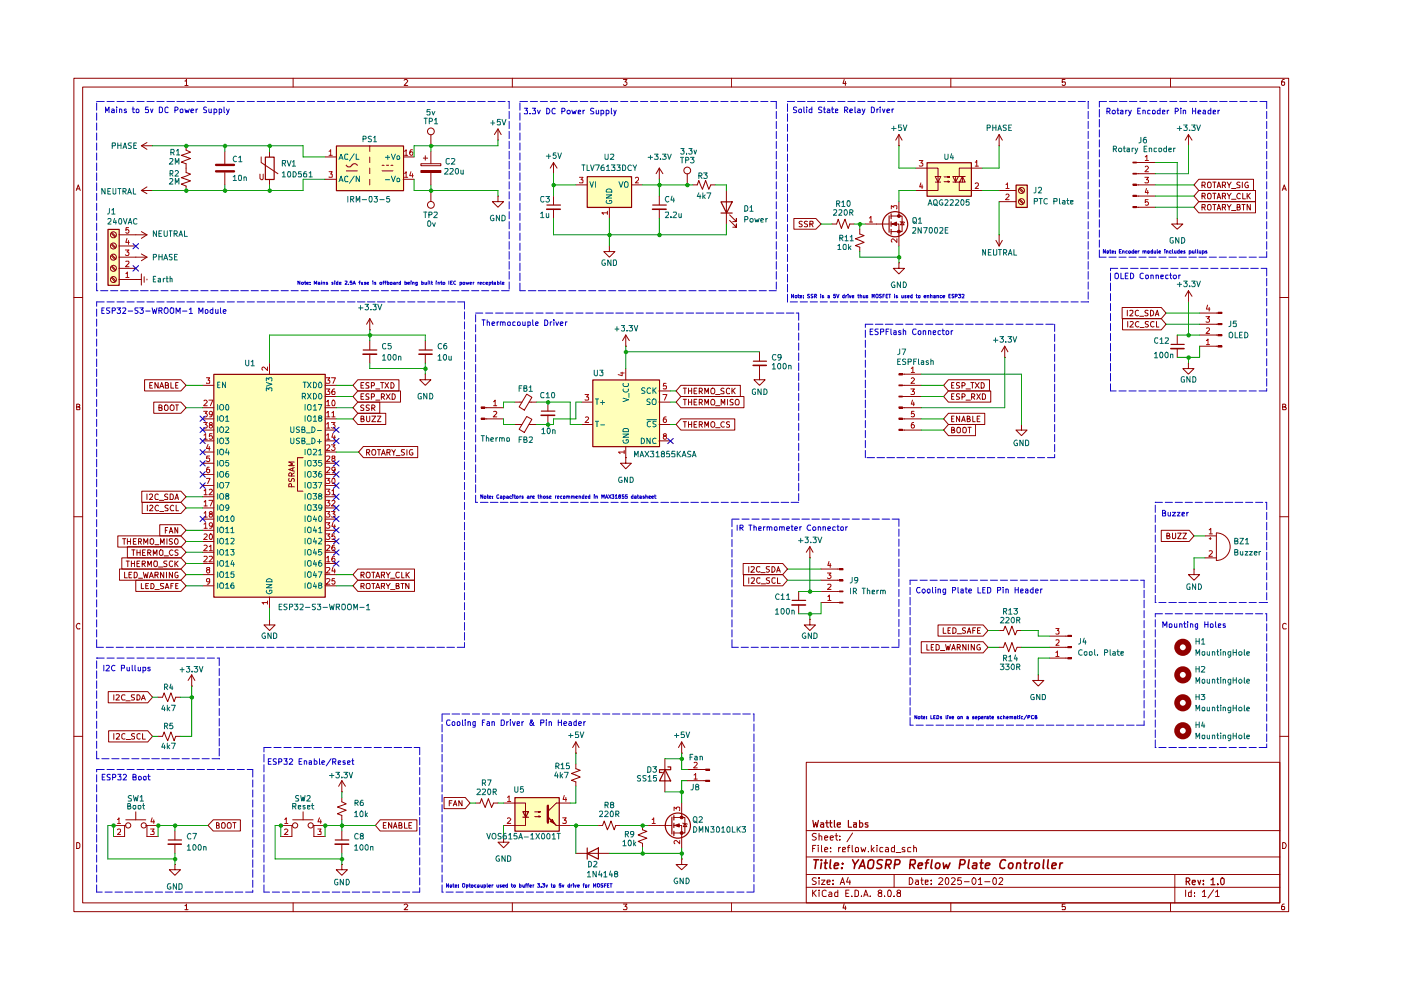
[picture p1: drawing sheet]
<svg xmlns="http://www.w3.org/2000/svg" width="297mm" height="210mm" viewBox="0 0 297 210" stroke-linecap="round" stroke-linejoin="round" font-family="sans-serif">
<g fill="none" stroke="#910000" stroke-width=".21">
<path d="M15.7 16.6h257.5v176.7h-257.5zM17.5 18.5h253.9v172.9h-253.9zM39.2 17.2h.2l.1-.4v1.3M39.2 18.1h.7M62.1 16.6v1.9M85.7 17l.2-.2h.3l.2 .3-.7 1h.7M108.6 16.6v1.9M132.2 16.8h.7l-.4 .6 .4 .1v.4l-.2 .2h-.4l-.1-.2M155.1 16.6v1.9M179 16.8l-.3 .9h.7M179.2 17.3v.8M201.6 16.6v1.9"/>
<path d="M225.8 16.8h-.6v.6h.6l.1 .1-.1 .5-.4 .1-.2-.2M248.2 16.6v1.9M272.3 16.8h-.3a.93 .93 0 0 0-.2 1.2h.5l.1-.5-.1-.1h-.5l-.1 .1M16.2 40.4l.4-1.2 .4 1.2M16.3 40h.5M271.9 40.4l.4-1.2 .4 1.2M272 40h.6M15.7 63.1h1.8M271.4 63.1h1.8M16.3 86.3h.4l.2-.3-.1-.2-.5-.1v1.2h.5l.1-.5-.2-.1M271.9 86.3l.6-.1v-.4l-.6-.1v1.2h.6l.2-.4-.3-.2M15.7 109.6h1.8"/>
<path d="M271.4 109.6h1.8M16.9 132.3l-.1-.1a.66 .66 0 0 0-.6 .4 .66 .66 0 0 0 .2 .7h.5M272.7 132.3l-.4-.1-.4 .3v.6l.2 .2h.6M15.7 156.1h1.8M271.4 156.1h1.8M16.3 178.6h.3l.3 .4v.6l-.3 .3h-.3zM170.9 161.6h100.5v29.8h-100.5zM170.9 176.1h100.5M172.3 179.9h.4M173 179.2h-.7v1.4M173.1 176.8l-.6-.1-.3 .3 .1 .3 .7 .2 .1 .2a.51 .51 0 0 1-.4 .4 .51 .51 0 0 1-.5 0M173.5 179.2v.1"/>
<path d="M173.5 179.7v.9M173.7 177.3l.3-.1 .2 .2v.7M173.7 176.7v1.4M174.2 179.2v1.2l.1 .2M174.8 177.6l.7-.1-.1-.2-.4-.1-.2 .2 .1 .7h.5M176 177.6l.7-.1-.1-.2-.4-.1-.2 .2 .1 .7h.5M176.1 179.7v.2M177 177.2h.6M177.3 176.7v1.2l.3 .2M177.8 179.7v.9M178.1 178v.1M178.1 177.3v.1"/>
<path d="M178.2 179.7l-.4 .3M179.7 179.7h.5M180.2 179.2l-.4 .2v1.2M180.7 179.2v1.2l.1 .2M180.8 176.6l-1.2 1.9M181.4 179.8l.2-.1 .4 .1-.1 .8-.5-.1zM182.5 179.7l.3 .9 .2-.6 .3 .6 .3-.9M184.7 179.2v1.4M185.3 179.7l-.6 .6M185.9 179.2v.1M185.9 179.7v.9M187.2 179.7h-.4l-.3 .3 .1 .6h.6"/>
<path d="M187.8 179.7h.3l.3 .2v.7h-.6l-.1-.3 .7-.3M189.7 179.2v1.4h-.6v-.9h.6M191.9 179.7a.35 .35 0 0 0-.4 0 .35 .35 0 0 0-.2 .3l.6 .3v.3h-.6M193.1 179.7h-.4l-.3 .1v.7l.7 .1M193.7 179.8v-.1a.36 .36 0 0 1 .6 .2v.7M193.7 179.2v1.4M271.9 178.6a.65 .65 0 0 1 .8 .7 .65 .65 0 0 1-.8 .6zM39.2 192h.2l.1-.3v1.2M39.2 192.9h.7M62.1 191.4v1.9M85.7 191.9l.2-.2h.3l.2 .2-.7 1h.7M108.6 191.4v1.9"/>
<path d="M132.2 191.7h.7l-.4 .5 .4 .2v.3l-.1 .2-.6-.1M155.1 191.4v1.9M170.9 188.1h100.5M170.9 185.4h100.5M170.9 181.7h100.5M172.3 188.7v1.4M172.5 189.3l.6 .8M173.1 186.2l-.6-.1-.3 .3 .3 .4 .6 .3a.51 .51 0 0 1-.4 .4 .51 .51 0 0 1-.5 0M173.1 188.7l-.8 .8M173.7 188.7v.2M173.7 186.1v.2M173.7 186.6v.9"/>
<path d="M173.7 189.1v1M174.2 186.6h.7l-.7 .9h.7M174.8 180.2l.7-.2-.1-.3h-.4l-.2 .2 .1 .7h.5M175.2 188.9l-.4-.2-.5 .4 .1 .8 .2 .2 .6-.1M175.3 187l.7-.1-.1-.3h-.5l-.1 .2 .1 .7h.5M175.8 189.2l.4-.1 .2 .3v.7h-.6l-.1-.4 .7-.2M176.1 180.5v.1M176.6 187.4v.1M176.6 186.6v.2M177.6 188.7v1.4h-.6v-.9h.6M178.1 187.5l.5-1.4 .5 1.4M178.3 187.1h.6"/>
<path d="M178.6 180.2l.6-.2v-.3h-.6v.9h.6M179 191.6l-.3 .9h.7M179.2 192.1v.8M179.3 189.4h.5M179.8 186l-.3 1h.8M180 188.7h-.7v1.4h.7M180.2 186.6v.9M180.6 190v.1M181.3 188.7h.3l.4 .4v.6l-.2 .4h-.5zM182.6 190v.1M183.1 190.1l.5-1.4 .5 1.4M183.2 189.7h.7"/>
<path d="M184.1 180.5v.1M184.5 190v.1M184.9 180.1l.4 .5M186.4 189.3l-.2-.3 .2-.3 .5 .1v.3l-.7 .5 .2 .5h.5v-.6l-.2-.2M187.5 190v.1M188.2 189l.3-.3a.78 .78 0 0 1 .6 .6 .78 .78 0 0 1-.3 .8l-.5-.1zM189.6 190v.1M189.6 185.4v2.7M190 180.8h1M190.4 189.3l-.2-.3 .2-.3 .4 .1 .1 .3-.7 .5 .1 .5h.5l.1-.6-.2-.2M192.8 186.1a.72 .72 0 0 1 .8 .7 .72 .72 0 0 1-.8 .7zM194.1 186.6h.5l.1 .9"/>
<path d="M194.7 186.9h-.4l-.2 .3 .2 .3h.4M195.2 186.6h.5M195.4 186.1v1.2l.3 .2M196.2 187l.6-.1v-.3h-.6v.9h.6M197.4 187.4v.1M197.4 186.6v.2M199.1 186.3v-.1a.47 .47 0 0 1 .8 .3l-.9 1h.9M200.5 186.3l.2-.2a.8 .8 0 0 1 .5 .7 .8 .8 0 0 1-.5 .7l-.2-.1-.1-.5zM201.6 191.4v1.9M201.8 186.3l.1-.2h.4l.2 .4-.8 1h.8M203.8 186.1h-.7l-.1 .7 .3-.2 .4 .1 .2 .6a.52 .52 0 0 1-.9 .1M204.5 186.9h1"/>
<path d="M206.4 186.1a.75 .75 0 0 1 .6 .7 .75 .75 0 0 1-.6 .7 .92 .92 0 0 1 0-1.4zM207.4 186.5l.5-.4v1.4M207.4 187.5h.8M208.8 186.9h1.1M210.7 186.2l.3-.1 .2 .3v.9l-.2 .2a.78 .78 0 0 1-.6-.5 .78 .78 0 0 1 .3-.8zM211.8 186.3l.2-.2h.3l.3 .4-.8 1h.8M225.8 191.7h-.6v.6l.6-.1 .1 .2-.1 .5-.6-.1M248.2 191.4v1.9M249.1 185.4v6M251.4 188.7v1.4M252.6 188.7v1.4h-.5l-.1-.8 .2-.2 .4 .1M253.2 190v.1"/>
<path d="M253.2 189.2v.2M254.9 189.1l.5-.4v1.4M254.9 190.1h.8M257.3 188.6l-1.2 1.8M257.7 189.1l.4-.4v1.4M257.7 190.1h.8M272.3 191.7h-.3a.93 .93 0 0 0-.2 1.2h.5l.1-.5-.1-.2h-.5l-.1 .2"/>
</g>
<g fill="none" stroke="#910000" stroke-width=".25">
<path d="M172.3 173.9l.3 1.5 .3-1 .3 1 .3-1.5M174 174.5h.5l.1 .9M174.6 174.8h-.5l-.2 .2 .2 .4 .5-.1M175 174.5h.6M175.3 173.9v1.2l.3 .3M175.9 174.5h.5M176.1 173.9v1.2l.3 .3M176.9 173.9v1.4l.2 .1M177.5 174.9l.7-.1v-.3h-.6l-.1 .1 .1 .7h.6M179.9 173.9v1.5h.7M181 174.5h.6v.9M181.6 174.8l-.6 .1v.4h.6"/>
<path d="M182.2 174.5h.6l.1 .2v.4l-.2 .3-.5-.1M182.2 173.9v1.5M184 174.5h-.5l-.1 .1 .6 .4v.3h-.6M251.5 186.9h.5l.3-.3v-.2l-.3-.3h-.5v1.5M251.8 186.9l.5 .7M252.8 187.1l.6-.1v-.4h-.5l-.1 .2 .1 .7h.5M254 186.6l.3 1 .3-1M255.1 187.4v.2M255.1 186.6v.2M256.8 186.6l.4-.5v1.5M256.8 187.6h.8M258.2 187.4v.2"/>
<path d="M258.9 186.3l.3-.2 .3 .3v.8l-.3 .4a.93 .93 0 0 1-.3-1.3z"/>
</g>
<g fill="none" stroke="#910000" stroke-width=".34">
<path d="M172.6 182.3h1M173.1 182.3l-.3 1.8M174.2 182.3v.2M174.2 183l-.2 1.1M174.8 183h.6M175.1 182.3l-.2 1.8h.4M176.1 182.3l-.2 1.6 .3 .2M176.9 183.6l.9-.2-.1-.4h-.7l-.1 .9 .1 .2h.6M178.5 184v.1M178.6 183v.2M180.8 182.3l.5 1 .7-1M181.3 183.3l-.2 .8"/>
<path d="M182.1 184.1l.9-1.8 .4 1.8M182.4 183.6h.8M184.1 182.5a.7 .7 0 0 1 1.2 0l-.1 1.1a.59 .59 0 0 1-.6 .6 .59 .59 0 0 1-.6-.6zM187.1 182.4a.73 .73 0 0 0-1.1 .3l.2 .4 .7 .3v.4a.79 .79 0 0 1-1.1 .3M187.8 183.3h.8l.2-.2a.5 .5 0 0 0-.2-.8h-.6l-.3 1.8M188.2 183.3l.5 .8M189.7 183.3h.6l.4-.2a.5 .5 0 0 0-.2-.8h-.7l-.2 1.8M193 183.3h.6l.4-.2 .1-.6-.3-.2h-.8l-.1 1.8M193.4 183.3l.5 .8M194.6 183.6l1-.2v-.4h-.6l-.3 .2v.9h.7M196.2 183h.6M196.9 182.3l-.4 .2-.2 1.6"/>
<path d="M197.6 182.3l-.2 1.6 .2 .2M198.5 183.1l.2-.1 .5 .1v.7l-.1 .3h-.5l-.2-.1zM200 183l.2 1.1 .5-.8 .2 .8 .5-1.1M203.5 183.3h.7l.3-.2a.5 .5 0 0 0-.2-.8h-.7l-.2 1.8M205.5 182.3l-.3 1.6 .3 .2M206.3 183h.8l-.1 1.1M207.1 183.4l-.9 .2a.36 .36 0 0 0 .2 .5h.6M207.8 183h.6M208.1 182.3l-.2 1.6 .2 .2h.3M209 183.6l.8-.2v-.4a.6 .6 0 0 0-.8 .2v.9h.6M213.2 182.5v-.1a.68 .68 0 0 0-1 .4l-.2 .3 .1 .8a.62 .62 0 0 0 .9 .1M214 183.1l.2-.1h.3l.2 .1v.7l-.2 .3h-.4l-.2-.1z"/>
<path d="M215.6 183.1l.3-.1h.4v1.1M215.6 183l-.1 1.1M217.1 183h.7M217.4 182.3l-.1 1.8h.3M218.4 183l-.1 1.1M218.9 183l-.5 .3M219.5 183.1l.3-.1 .5 .1v.7l-.2 .3h-.6l-.1-.3zM221.3 182.3l-.2 1.6 .2 .2M222.2 182.3l-.1 1.6 .2 .2M223 183.6l.9-.2v-.4h-.7l-.2 .9 .2 .2h.6M224.8 183l-.2 1.1M225.3 183l-.6 .3"/>
</g>
<g fill="#ffffba">
<path d="M71.3 30.9h14.2v9.5h-14.2z"/>
<path d="M22.9 48.6h2.3v11.9h-2.3z"/>
<path d="M45.3 79.3h23.6v47.3h-23.6z"/>
<path d="M124.5 37.4h9.4v6.5h-9.4z"/>
<path d="M196.5 34.5h9.4v7.1h-9.4z"/>
<path d="M125.6 80.5h14.2v14.2h-14.2z"/>
<path d="M215.4 39.2h2.4v4.7h-2.4z"/>
<path d="M109.1 169.1h9.4v7.1h-9.4z"/>
</g>
<g fill="none" stroke="#910000" stroke-width=".21">
<path d="M30 30.9l1.2 .8M30 30.9h2.3M31.2 30.2l-1.2 .7M31.2 39.6l-1.2 .8M39.5 30.9v.9l.9 .5-2 .6 2 .7-2 .8 1.1 .3v1.9l.9 .3-2 .8 2 .7-2 .6 1.1 .5v.9M47.7 32.1v2.6M47.7 36.6v2.6M55.1 36.9v.9l.3 .3 .4-.2v-1M55.4 33.3v1.2l3.5 2.3M57.1 32.1v1.2M57.1 38v1.2M68.9 33.3h2.4"/>
<path d="M68.9 38h2.4M73.4 35a.74 .74 0 0 0 .7 .4 .74 .74 0 0 0 .6-.5 .68 .68 0 0 1 1.1 .2M73.4 36.2h2.4M78.4 30.9v1.2M78.4 33.3v1.2M78.4 35.6v1.2M78.4 38v1.2M81 36.2h2.3M81 35.1h.4M82 35.1h.4M82.9 35.1h.4M85.5 33.3h2.3"/>
<path d="M85.5 38h2.3M89.2 34.7h4.3v.4h-4.3zM89.2 36.2h4.3v.4h-4.3zM89.7 33.5h1M90.2 33v1M91.4 28.5v2.4M91.4 32.1v2.6M91.4 36.6v2.6M105.6 29.7h.1M105.6 27.3l-.8 1.2M105.6 27.3v2.4M105.6 27.3l.7 1.2"/>
<path d="M117.3 36.8h.1M117.3 34.5v2.3M117.3 34.5l-.6 1.1M117.3 34.5l.8 1.1M122.1 39.2h2.4M133.9 39.2h2.3M23.6 49.5l.8 .8M23.6 51.9l.8 .8M23.6 54.3l.8 .7M23.6 56.6l.8 .8M23.6 58.9l.8 .9M23.8 49.4l.8 .7"/>
<path d="M23.8 51.7l.8 .8M23.8 54.1l.8 .8M23.8 56.5l.8 .7M23.8 58.8l.8 .8M25.2 54.5h6M25.2 49.8h6M25.2 59.3h4.8M25.2 56.9h3.6M25.2 52.2h3.6M28.8 59.3h.1M30 53.8l1.2 .7M30 49.1l1.2 .7"/>
<path d="M30 58.1v2.4M30 40.4l1.2 .7M30 40.4h2.3M30.6 58.7v1.2M31.2 54.5l-1.2 .8M31.2 49.8l-1.2 .7M31.2 59.2v.2M91.4 40.4v2.4M105.6 41.6v1.2h1.2l-1.2 1.1-1.2-1.1h1.2M105.6 41.6h.1M117.3 41.6v1.8M117.3 44.4v1.9"/>
<path d="M129.2 52.2v1.1h1.2l-1.2 1.2-1.2-1.2h1.2M129.2 52.2h.1M129.2 43.9v2.4M57.1 77v2.3M78.4 69.9h.1M78.4 67.6v2.3M78.4 72.2v2M78.4 75.1v1.9M78.4 67.6l-.7 1.1M78.4 67.6l.7 1.1M90.2 79.3v1.2h1.2l-1.2 1.2-1.2-1.2h1.2M90.2 79.3h.1"/>
<path d="M90.2 72.2v2M90.2 75.1v1.9M30.6 80.5h7.8l1.1 1.2-1.1 1.2h-7.8zM31.7 81.7h.5M32.3 81.1h-.6v1.2h.6M32.6 85.3h5.8l1.1 1.1-1.1 1.2h-5.8zM33.5 81.1v1.2l-.6-1.2v1.2M33.7 86.4h.6l.1-.3-.3-.2h-.4v1.1h.5h.2v-.5l-.3-.1M33.9 82.3l.4-1.2 .4 1.2M34 82h.5M34.9 86l.5-.1a.78 .78 0 0 1 0 1.1l-.5-.1zM35.1 81.7l.5-.1 .1-.2-.2-.3h-.4v1.2h.5l.1-.5-.2-.1"/>
<path d="M36.2 86l.2-.1 .4 .1 .1 .7-.2 .3h-.3l-.2-.1zM36.2 81.1v1.2h.6M37.3 81.7h.3M37.3 85.9h.5M37.5 85.9v1.1M37.8 81.1h-.5v1.2h.5M42.9 86.4h2.4M42.9 88.8h2.4M42.9 91.2h2.4M42.9 93.5h2.4M42.9 95.8h2.4M42.9 98.2h2.4"/>
<path d="M42.9 81.7h2.4M62.1 99.2v.6M62.4 99.1l-1.2 .5 1.2 .3M62.4 98h-1.2l.9 .4-.9 .3h1.2M64.3 97h-1.2v7.1h1.2M68.9 86.4h2.4M68.9 88.8h2.4M68.9 91.2h2.4M68.9 93.5h2.4M68.9 95.8h2.4M68.9 98.2h2.4M68.9 81.7h2.4"/>
<path d="M68.9 84.1h2.4M75.9 87.6h5.9v2.4h-5.9l-1.1-1.2zM75.9 85.3h4.6v2.3h-4.6l-1.1-1.2zM75.9 80.5h8.7v2.4h-8.7l-1.1-1.2zM75.9 82.9h9v2.4h-9l-1.1-1.2zM76.5 88.8h.5l.1-.2v-.3l-.1-.1h-.5v1.2l.6-.1 .1-.3-.2-.2M76.5 81.7h.5M76.5 84.1h.5M77 94.7h11.6v2.3h-11.6l-1-1.2zM77.1 85.9h-.4l-.2 .2v.3l.6 .2v.4h-.6M77.1 81.1h-.6v1.2h.6M77.1 83.5h-.6v1.2h.6"/>
<path d="M77.7 95.9l.6-.1v-.5h-.6v1.2M77.7 88.2v1a.35 .35 0 0 0 .4 .2 .35 .35 0 0 0 .3-.2v-1M78 95.9l.4 .6M78.2 81.2h-.6v.4l.5 .2 .1 .3-.1 .2h-.5M78.2 83.6h-.6v.4l.5 .2 .1 .3-.1 .2h-.5M78.3 85.9h-.5l-.2 .1v.4l.7 .3-.2 .3h-.5M78.7 81.8l.6-.1v-.5l-.6-.1v1.2M78.7 84.2l.6-.1v-.5l-.6-.1v1.2M78.8 88.2h.9l-.9 1.2h.9M78.8 86.5h.4l.3-.2-.3-.4h-.4v1.1M79 95.3h.5a.77 .77 0 0 1-.2 1.2l-.3-.1a.87 .87 0 0 1 0-1.1zM79.1 86.5l.4 .5"/>
<path d="M79.7 82.5h.8M79.7 84.8h.8M80 88.2h.8l-.8 1.2h.8M80 95.3h.7M80.3 95.3v1.2M80.7 81.1h.7M80.9 96.5l.4-1.2 .4 1.2M80.9 84.2h.4l.2-.3-.2-.4h-.4v1.2M81 96.2h.5M81 81.1v1.2M81.1 84.2l.4 .5M81.6 81.1l.8 1.2"/>
<path d="M81.9 83.5l.8 1.2M82 95.9l.7-.1v-.4l-.7-.1v1.2M82.4 95.9l.3 .6M82.4 81.1l-.8 1.2M82.7 83.5l-.8 1.2M82.9 81.1a.66 .66 0 0 1 .6 .4 .66 .66 0 0 1-.2 .8h-.4zM83.1 95.3l.4 .6 .3-.6M83.1 83.5a.66 .66 0 0 1 .7 .4 .66 .66 0 0 1-.2 .8h-.5zM83.5 95.9v.6M84 96.6h.8M85.8 95.3h-.6v.5l.5 .2 .1 .3-.3 .2-.4-.1M86.3 95.3v1.2"/>
<path d="M87.5 95.3h-.5a.67 .67 0 0 0-.2 .7 .67 .67 0 0 0 .5 .5l.2-.1v-.4h-.2M102 88.6h.8v.3h-.8zM102.8 86.4h.4M102.8 88.8h.4M30.1 104.1h8.3l1.1 1.2-1.1 1.2h-8.3zM30.1 106.5h8.3l1.1 1.2-1.1 1.2h-8.3zM31.2 104.7v1.2M31.2 107.1v1.2M31.7 104.9l.1-.2h.4l.1 .2v.3l-.6 .7h.6M31.7 107.3l.5-.2 .2 .3-.7 .9h.7M33.5 104.9l-.3-.2-.3 .4v.6l.1 .2 .5-.1M33.6 107.3l-.2-.2a.67 .67 0 0 0-.5 .5 .67 .67 0 0 0 .2 .7l.5-.1"/>
<path d="M33.8 106.1h.9M33.9 111.3h4.5l1.1 1.1-1.1 1.2h-4.5zM33.9 108.5h.8M35.1 112.4h.3M35.6 111.8h-.5v1.2M35.6 104.8l-.5-.1-.2 .3 .1 .2 .6 .3v.3l-.7 .1M35.6 107.2h-.5v.4l.5 .2v.3v.2h-.6M35.9 113l.3-1.2 .5 1.2M36 112.7h.6M36.1 104.7h.3l.3 .4v.6l-.1 .2h-.5zM36.8 107.3l-.2-.2a.67 .67 0 0 0-.5 .5 .67 .67 0 0 0 .2 .7l.5-.1M37.1 105.9l.4-1.2 .3 1.2"/>
<path d="M37.3 105.6h.5M37.3 107.1v1.2h.5M37.7 111.8v1.2l-.6-1.2v1.2M42.9 112.4h2.4M42.9 105.3h2.4M42.9 119.5h2.4M42.9 107.7h2.4M42.9 110.1h2.4M42.9 114.8h2.4M42.9 117.1h2.4M42.9 100.6h2.4M42.9 103h2.4"/>
<path d="M61.3 101.4v.6h.4l.2-.5 .2-.1 .3 .3-.1 .4M61.8 103.2v-.5l-.2-.2-.3 .1-.1 .6h1.2M61.8 100.9v-.5l-.2-.2-.3 .1-.1 .6h1.2M62.4 100.2l-.6 .5M68.9 112.4h2.4M68.9 105.3h2.4M68.9 119.5h2.4M68.9 107.7h2.4M68.9 110.1h2.4M68.9 114.8h2.4M68.9 117.1h2.4M68.9 100.6h2.4"/>
<path d="M68.9 103h2.4M42.9 121.8h2.4M42.9 124.2h2.4M57.1 126.6v2.3M68.9 121.8h2.4M68.9 124.2h2.4"/>
<circle cx="91.4" cy="27.9" r=".72"/>
<circle cx="24" cy="59.3" r=".64"/>
<circle cx="24" cy="56.9" r=".64"/>
<circle cx="24" cy="54.5" r=".64"/>
<circle cx="24" cy="52.2" r=".64"/>
<circle cx="24" cy="49.8" r=".64"/>
<circle cx="91.4" cy="43.4" r=".72"/>
</g>
<path d="M56.3 33.3h1.8v4.8h-1.8zM71.3 30.9h14.3v9.5h-14.3zM124.5 37.5h9.4v6.5h-9.4zM22.9 48.6h2.4v11.9h-2.4zM116 43.5h2.8M45.3 79.4h23.7v47.2h-23.7zM77 74.2h2.9M88.9 74.2h2.8" fill="none" stroke="#910000" stroke-width=".25"/>
<g fill="none" stroke="#006665" stroke-width=".21">
<path d="M71.9 33.8l.4-1.1 .4 1.1M71.9 38.5l.4-1.2 .4 1.2M72.1 33.5h.5M72.1 38.2h.5M73.7 32.8l-.5-.1-.1 .2 .1 .8h.5M73.7 37.5l-.3-.2-.3 .4v.6l.1 .2 .5-.1M75.1 32.6l-1 1.5M75.1 37.3l-1 1.6M75.5 32.7v1.1h.6M76.2 37.3v1.2l-.7-1.2v1.2M81.7 38.1h.9M81.7 33.4h.9"/>
<path d="M82.2 32.9v.9M83 37.3l.4 1.2 .4-1.2M83 32.7l.4 1.1 .4-1.1M84.2 37.8h.5v.7l-.5-.1zM84.2 33.2l.1-.2 .4 .1v.7l-.5-.1zM125.1 38.5l.4 1.2 .3-1.2M126.2 38.5v1.2M131.2 38.5l.5 1.2 .4-1.2M132.4 38.7l.5-.2a.86 .86 0 0 1 .1 1.2h-.4l-.2-.2zM128.5 41.3h1.2l-1.2 .7h1.2M128.6 42.5a.53 .53 0 0 0 .5 .7 .53 .53 0 0 0 .5-.7h-.4v.2M128.7 40.1h.8l.2 .6h-1.2z"/>
<path d="M46.1 85.8v1.2M46.1 88.1v1.2M46.1 90.5v1.2M46.1 92.9v1.2M46.1 95.2v1.2M46.1 97.6v1.2M46.1 100v1.2M46.1 81.6h.4M46.7 93l.2-.1a.6 .6 0 0 1 .5 .6 .6 .6 0 0 1-.5 .6l-.3-.5zM46.7 85.9l.2-.1 .4 .1 .1 .7-.2 .3-.3 .1-.2-.2zM46.7 81h-.6v1.2h.6M46.7 90.7l.2-.2a.6 .6 0 0 1 .5 .6 .6 .6 0 0 1-.5 .6l-.3-.4z"/>
<path d="M46.7 88.3l.2-.2a.6 .6 0 0 1 .5 .6 .6 .6 0 0 1-.5 .6l-.3-.4zM46.7 95.2h.5a.77 .77 0 0 1-.1 1.2h-.4a.87 .87 0 0 1 0-1.2zM46.7 97.6h.5a.77 .77 0 0 1-.1 1.2l-.4-.1a.87 .87 0 0 1 0-1.1zM46.7 100h.5a.77 .77 0 0 1-.1 1.2l-.4-.1a.87 .87 0 0 1 0-1.1zM47.8 92.9h.7l-.4 .4 .3 .1v.6h-.6M47.8 81v1.2l-.6-1.2v1.2M47.8 90.6l.5-.1 .2 .3-.7 .9h.7M47.8 88.5l.4-.4v1.2M47.8 89.3h.7M48.1 85.8a.62 .62 0 0 1 .4 .6 .62 .62 0 0 1-.4 .6 .78 .78 0 0 1 0-1.2zM48.1 95.2l-.3 .8h.8M48.4 97.6h-.5l-.1 .5h.6v.6l-.4 .1-.2-.2"/>
<path d="M48.4 100h-.3l-.2 .2v.9h.5l.1-.4a.35 .35 0 0 0-.3-.3 .35 .35 0 0 0-.4 .3M48.4 95.6v.8M56.5 82.9v-.7l.5 .3v-.2l.1-.1 .6 .1-.1 .6M56.5 81.1l1.2 .3-1.2 .5M56.5 80.8v-.7l.5 .3 .1-.3h.5v.7M61.6 90.5v.9a.35 .35 0 0 0 .4 .3 .35 .35 0 0 0 .3-.3v-.9M61.6 92.9v.9a.35 .35 0 0 0 .4 .3 .35 .35 0 0 0 .3-.3v-.9M63.5 90.6l-.4-.1-.3 .3 .1 .2 .5 .2v.4h-.6M63.5 93l-.4-.1-.3 .2 .1 .3 .5 .2v.4h-.6M64 91.1h.4l.2-.2v-.3l-.6-.1v1.2l.6-.1 .1-.3-.3-.2M64 93.5h.4l.2-.2v-.3l-.6-.1v1.2l.6-.1 .1-.4-.3-.1M64.1 84.1h.5l.2-.2v-.3l-.2-.2h-.5v1.2"/>
<path d="M64.3 81h.6M64.4 84.1l.4 .5M64.6 81v1.2M64.7 85.8v1.2M64.7 88.1v1.2M64.7 95.2v1.2M64.7 97.6v1.2M64.7 100v1.2M64.9 91.8h.9M64.9 94.1h.9M65.2 83.4l.8 1.2M65.2 81l.8 1.2"/>
<path d="M65.3 85.9l.1-.1 .6 .1v.9l-.6 .2a.74 .74 0 0 1-.1-1.1zM65.4 95.2h.4l.2 .2v.9l-.6 .1a.86 .86 0 0 1 0-1.2zM65.4 97.6h.4l.2 .2v.8l-.6 .2a.86 .86 0 0 1 0-1.2zM65.4 100h.4l.2 .2v.8l-.6 .2a.86 .86 0 0 1 0-1.2zM65.4 88.1l.6 .2v.9l-.6 .1a.78 .78 0 0 1 0-1.2zM66 83.4l-.8 1.2M66 81l-.8 1.2M66.1 90.5a.6 .6 0 0 1 .7 .6 .6 .6 0 0 1-.7 .6zM66.1 92.9a.6 .6 0 0 1 .7 .6 .6 .6 0 0 1-.7 .6zM66.4 97.6h.7l-.4 .4 .4 .1v.5l-.2 .2h-.4l-.1-.2M66.4 100h.7l-.4 .4 .4 .1v.4l-.2 .3h-.4l-.1-.2M66.5 86.1l.3-.3v1.2"/>
<path d="M66.5 88.5l.3-.4v1.2M66.5 95.3l.5-.1 .1 .4-.7 .8h.7M66.5 83.4a.66 .66 0 0 1 .6 .4 .66 .66 0 0 1-.2 .8h-.4zM66.5 81a.66 .66 0 0 1 .6 .5 .66 .66 0 0 1-.2 .7h-.4zM66.5 87h.6M66.5 89.3h.6M67.3 91.3h.9M67.3 93.6h.9M67.5 85.8h.7l-.5 1.2M67.6 95.6l.3-.4v1.2M67.6 96.4h.6M67.7 88.6h-.1v-.4h.6v.4l-.6 .1v.5l.1 .1h.3l.2-.2-.2-.5"/>
<path d="M67.7 93.1v1M67.8 83.4a.71 .71 0 0 1 .3 1.2h-.4l-.1-.2v-.7zM67.8 81a.71 .71 0 0 1 .3 1.2h-.4l-.1-.2v-.7zM68.1 100h-.4l-.1 .2v.8l.4 .2 .2-.3v-.2l-.2-.3-.4 .1v.2M68.2 97.6h-.6v.5h.6v.5l-.2 .2-.4-.2M46.1 102.3v1.2M46.1 104.6v1.2M46.1 107v1.2M46.1 109.4v1.2M46.1 111.8v1.1M46.1 114.1v1.2M46.1 116.5v1.2"/>
<path d="M46.1 118.9v1.2M46.7 104.8l.2-.2 .3 .1a.87 .87 0 0 1 0 1.1h-.5l-.1-.3zM46.7 107.2l.2-.2 .3 .1a.87 .87 0 0 1 0 1.1h-.5l-.1-.3zM46.7 109.6l.2-.2a.6 .6 0 0 1 .5 .6 .6 .6 0 0 1-.5 .6l-.3-.4zM46.7 111.9l.2-.1a.6 .6 0 0 1 .5 .6 .6 .6 0 0 1-.5 .5l-.3-.4zM46.7 114.3l.2-.2a.6 .6 0 0 1 .5 .6 .6 .6 0 0 1-.5 .6l-.3-.4zM46.7 116.7l.2-.2a.6 .6 0 0 1 .5 .6 .6 .6 0 0 1-.5 .6l-.3-.4zM46.7 102.4l.2-.1 .3 .1a.87 .87 0 0 1 0 1.1h-.5l-.1-.4zM46.7 118.9h.5a.77 .77 0 0 1-.1 1.2l-.4-.1a.87 .87 0 0 1 0-1.1zM47.8 102.3h.8l-.5 1.2M47.8 109.7l.4-.3v1.2M47.8 112.1l.4-.3v1.1"/>
<path d="M47.8 114.5l.4-.4v1.2M47.8 116.8l.4-.3v1.2M47.8 119.2l.4-.3v1.2M47.8 110.6h.7M47.8 112.9h.7M47.8 115.3h.7M47.8 117.7h.7M48.1 105.2h-.2a.31 .31 0 0 1 .1-.5 .31 .31 0 0 1 .4 .1v.4h-.5v.6h.5l.1-.4-.2-.2M48.5 107.5a.35 .35 0 0 1-.3 .3 .35 .35 0 0 1-.4-.3l.1-.4h.5v.8l-.1 .3h-.4M48.9 112.1l.4-.3v1.1M48.9 114.2h.7v.4l-.7 .7h.7M48.9 116.5h.7l-.3 .4 .3 .2v.4l-.2 .2h-.3l-.2-.2"/>
<path d="M48.9 112.9h.7M49.1 109.5l.3-.1 .2 .2v.7l-.3 .3a.72 .72 0 0 1-.2-1.1zM49.3 118.8l-.4 .8h.8M49.5 119.2v.9M64.7 102.3v1.2M64.7 104.6v1.2M64.7 107v1.2M64.7 109.4v1.2M64.7 111.8v1.1M64.7 114.1v1.2M64.7 116.5v1.2M64.7 118.9v1.2"/>
<path d="M65.3 102.4l.1-.1 .6 .1v.9l-.2 .2h-.4l-.2-.4zM65.3 107.2l.1-.2 .6 .2v.8l-.2 .2h-.4l-.2-.3zM65.3 111.9l.1-.1 .6 .1v.9l-.6 .1a.82 .82 0 0 1-.1-1zM65.4 118.9h.4l.2 .1v.9l-.6 .2a.86 .86 0 0 1 0-1.2zM65.4 116.5l.6 .2v.8l-.6 .2a.78 .78 0 0 1 0-1.2zM65.4 104.6l.6 .2v.9l-.2 .1h-.4a.86 .86 0 0 1 0-1.2zM65.4 109.4l.6 .2v.8l-.6 .2a.78 .78 0 0 1 0-1.2zM65.4 114.1l.6 .2v.8l-.6 .2a.78 .78 0 0 1 0-1.2zM66.4 102.3h.7l-.4 .5 .4 .2v.3l-.1 .2-.6-.1M66.4 104.6h.7l-.4 .6 .4 .1v.4l-.1 .1-.6-.1M66.4 107h.7l-.4 .5 .4 .2v.3l-.1 .2-.6-.1M66.7 118.8l-.2 .8h.6"/>
<path d="M66.7 116.4l-.2 .9h.6M66.7 109.4l-.2 .8h.6M66.7 111.7l-.2 .8h.6M66.7 114l-.2 .9h.6M67 109.8v.8M67 112.2v.7M67 114.6v.7M67 116.9v.8M67 119.2v.9M67.5 102.3h.7l-.5 1.2M67.6 112.1l.3-.3v1.1M67.6 114.2l.4-.1 .2 .4-.7 .8h.7"/>
<path d="M67.6 112.9h.6M67.7 105.2l-.1-.1 .1-.5h.3l.2 .3-.1 .3h-.4l-.1 .1v.5h.5l.1-.1v-.3l-.2-.2M67.8 109.4a.62 .62 0 0 1 .5 .6 .62 .62 0 0 1-.5 .6l-.2-.3v-.7zM68.1 118.9h-.4l-.1 .2v.8l.4 .2 .2-.3v-.3l-.2-.2-.4 .1v.1M68.2 116.5h-.6v.6l.4-.2 .2 .3v.2l-.2 .3-.4-.2M68.2 107.5l-.2 .3-.4-.1v-.5l.4-.2a.81 .81 0 0 1 0 1.2h-.4M46.1 121.2v1.2M46.1 123.6v1.1M46.7 121.2h.5a.77 .77 0 0 1-.1 1.2l-.4-.1a.87 .87 0 0 1 0-1.1zM46.7 123.6h.5a.87 .87 0 0 1 0 1.1h-.5a.87 .87 0 0 1 0-1.1zM47.8 121.6l.4-.4v1.2M47.8 124l.4-.4v1.1"/>
<path d="M47.8 120.1h.7M47.8 122.4h.7M47.8 124.7h.7M49.5 123.6l-.4 .1a.83 .83 0 0 0 0 1l.5-.1v-.5l-.4-.1-.3 .3M49.6 121.2h-.6l-.1 .6h.7v.5l-.2 .1h-.3l-.2-.1M56.5 124h1.2l-1.2 .6h1.2M56.6 125.2l-.1 .1a.66 .66 0 0 0 .4 .6 .66 .66 0 0 0 .8-.3l-.1-.5h-.5v.3M56.6 122.9l.4-.2 .4 .1 .3 .1v.5h-1.2zM64.7 121.2v1.2M64.7 123.6v1.1M65.4 121.2h.4l.2 .2v.9l-.6 .1a.86 .86 0 0 1 0-1.2zM65.4 123.6h.4l.2 .2v.8l-.6 .1a.87 .87 0 0 1 0-1.1z"/>
<path d="M66.7 121.2l-.2 .8h.6M66.7 123.5l-.2 .9h.6M67 121.6v.8M67 124v.7M67.5 121.2h.7l-.5 1.2M67.7 124.1l-.1-.1v-.4h.5l.1 .2-.2 .3-.4 .1v.5h.5l.1-.2v-.2l-.2-.2"/>
</g>
<g fill="none" stroke="#b90000" stroke-width=".21">
<path d="M69.8 32.1l.3-.4v1.2M69.8 36.4h.6l-.3 .5 .3 .1v.5h-.6M69.8 32.9h.6M85.8 36.7l.3-.3v1.2M85.8 32.1l.3-.4v1.2M85.8 32.9h.6M85.8 37.6h.6M87.1 36.4l-.2 .9h.7M87.5 31.7l-.5 .1a.7 .7 0 0 0 .3 1.1l.2-.2v-.4l-.4-.1-.2 .2M87.5 36.8v.8M122.9 37.6h.7l-.4 .5h.3l.1 .2-.1 .5-.6-.1M134.7 37.8l.2-.2h.3l.2 .2v.3l-.7 .7h.7"/>
<path d="M26.6 53h.7l-.4 .4 .4 .1v.6l-.5 .1-.2-.2M26.7 58l.3-.3v1.1M26.7 55.5l.6-.1v.3l-.7 .9h.7M26.7 58.8h.6M26.9 50.5l-.2 .9h.7M27.3 48.3h-.5l-.1 .6 .1-.2 .5 .1v.6h-.5l-.1-.1M27.3 51v.8M128.8 45.1h-1.2l.3 .4M128.8 44.8v.7M56.7 77.8v.8l-.8-.8-.4 .3 .2 .4M43.2 89.6h.7l-.4 .4 .4 .3v.4h-.7M43.2 87.2h.7l-.4 .4 .4 .3v.4h-.7"/>
<path d="M43.3 92.3l.3-.4v1.2M43.3 85l.4-.2 .2 .4-.7 .8h.7M43.3 93.1h.6M43.8 80.1h.6l-.3 .5 .3 .1v.5h-.6M44.1 94.2l-.3 .9h.7M44.3 84.8h.8l-.5 1.2M44.4 99.1h-.5a.82 .82 0 0 0 .1 1.1l.4-.1v-.5l-.4-.1-.2 .2M44.4 94.7v.8M44.4 96.7h-.5l-.1 .5h.6v.5l-.1 .2h-.4l-.1-.2M44.6 90.1l-.2-.3a.35 .35 0 0 1 .3-.2 .35 .35 0 0 1 .3 .2l-.2 .3a.36 .36 0 0 0-.4 .4 .36 .36 0 0 0 .5 .3 .36 .36 0 0 0 .1-.6l-.2-.1M45 91.9h-.6v.6l.1-.1 .5 .1v.5h-.6M45 87.7l-.4 .3-.2-.3v-.2a.35 .35 0 0 1 .3-.3 .35 .35 0 0 1 .3 .3l-.1 .8-.5 .1"/>
<path d="M69.2 82.5h.7l-.4 .5 .4 .1v.4l-.1 .2-.6-.1M69.2 80.1h.7l-.4 .5 .4 .2v.3l-.1 .2-.6-.1M69.3 85.2l.3-.4v1.2M69.3 87.5l.3-.3v1.2M69.3 89.9l.3-.3v1.2M69.3 92.3l.3-.4v1.2M69.3 94.4l.4-.1 .2 .4-.7 .8h.7M69.3 96.8l.5-.1 .1 .3-.7 .9h.7M69.3 99.1h.5l.1 .3-.7 .8h.7M69.3 86h.6M69.3 88.4h.6M69.3 90.8h.6"/>
<path d="M69.3 93.1h.6M70.3 89.6h.7l-.4 .4 .4 .1v.6h-.7M70.3 94.3h.7l-.4 .4 .4 .1v.6l-.6 .1-.1-.2M70.3 80.1h.8l-.5 1.2M70.4 87.5l.3-.3v1.2M70.4 88.4h.6M70.6 84.8a.75 .75 0 0 1 .3 1.2h-.4l-.1-.4v-.6zM70.6 91.9l-.2 .8h.7M70.6 97.2l-.2-.3v-.2h.6v.4l-.6 .1v.2v.2l.2 .3 .4-.3v-.4h-.2M71 82.5h-.3a.93 .93 0 0 0-.3 1.2h.6v-.6v-.1h-.6v.1M71 92.4v.7M71 99.6v.1h-.6v-.1v-.5h.6a.85 .85 0 0 1-.3 1.1h-.3"/>
<path d="M43.3 104.1l.3-.4v1.2M43.3 106.4l.3-.3v1.2M43.3 108.8l.3-.3v1.1M43.3 111.2l.3-.4v1.2M43.3 113.3l.4-.1 .2 .3-.7 .9h.7M43.3 115.7l.4-.1 .2 .3-.7 .9h.7M43.3 118l.5-.1 .1 .4-.7 .8h.7M43.3 104.9h.6M43.3 107.3h.6M43.3 109.6h.6M43.3 112h.6M43.8 101.4h.7l-.5 1.1"/>
<path d="M44.3 106.1h.8l-.5 1.2M44.4 103.9l.4-.2 .2 .4-.7 .8h.7M44.4 115.9l.3-.3v1.2M44.4 118l.6-.1v.4l-.7 .8h.7M44.4 116.8h.6M44.4 113.3l.4-.1a.78 .78 0 0 1 0 1.2l-.4-.1zM44.6 109h-.2a.31 .31 0 0 1 .1-.5 .31 .31 0 0 1 .5 .1v.4l-.6 .1v.5h.6v-.1v-.3l-.2-.2M45 111.3l-.4 .3-.2-.3v-.2a.35 .35 0 0 1 .3-.3 .35 .35 0 0 1 .3 .3l-.1 .8-.5 .1M69.2 101.4h.7l-.4 .5h.3l.1 .5-.1 .1-.6-.1M69.2 103.7h.7l-.4 .5 .4 .2v.3l-.1 .2-.6-.1M69.2 106.1h.7l-.4 .5 .4 .2v.3l-.1 .2-.6-.1M69.2 108.5h.7l-.4 .5 .4 .1v.4l-.1 .1h-.6"/>
<path d="M69.2 110.8h.7l-.4 .5 .4 .2-.1 .4h-.6M69.2 113.2h.7l-.4 .4 .4 .3-.1 .4h-.6M69.3 118.3l.3-.4v1.2M69.3 115.7l.4-.1 .2 .3-.7 .9h.7M69.3 119.1h.6M70.3 108.5h.7l-.4 .5h.4v.6h-.7M70.4 104.1l.3-.4v1.2M70.4 106.3l.4-.2 .2 .3-.7 .9h.7M70.4 104.9h.6M70.4 101.5l.1-.1a.6 .6 0 0 1 .6 .5 .6 .6 0 0 1-.2 .6l-.5-.1zM70.6 110.7l-.2 .9h.7M71 117.9h-.4l-.2 .3v.8h.6v-.4a.35 .35 0 0 0-.3-.2 .35 .35 0 0 0-.3 .2"/>
<path d="M71 115.6l-.5 .1-.1 .8a.35 .35 0 0 0 .3 .3 .35 .35 0 0 0 .3-.3v-.3l-.2-.2-.4 .2M71 113.2h-.6v.6l.1-.2 .5 .1v.6h-.6M71 111.3v.7M44 120.8l-.2-.3 .1-.2h.5v.3l-.6 .4v.2l.2 .3 .4-.2v-.4l-.1-.1M44.4 123.2v.2h-.5l-.1-.2v-.3l.1-.2 .5 .1v.7l-.1 .3-.4 .1M56.7 127.8h-1.2l.4 .3M56.7 127.4v.7M69.3 120.4l.5-.1 .1 .3-.7 .9h.7M69.3 122.8l.5-.1 .1 .3-.7 .9h.7M70.6 120.2l-.2 .9h.7M71 122.7h-.6v.5h.6v.6l-.5 .1-.1-.2M71 120.6v.9"/>
</g>
<path d="M89.2 36.4h4.3" fill="none" stroke="#910000" stroke-width=".42"/>
<path d="M45.8 36.3h3.8M45.8 35h3.8" fill="none" stroke="#910000" stroke-width=".51"/>
<path d="M115.9 44.4h2.9M77 75.1h2.8M88.8 75.1h2.8" fill="none" stroke="#910000" stroke-width=".34"/>
<path d="M102 88.6h.8v.3h-.8z" fill="#910000"/>
<path d="M102 86.3h.8v.2h-.8z" fill="none" stroke="#910000" stroke-width=".21"/>
<path d="M102 86.3h.8v.2h-.8z" fill="#910000"/>
<g fill="none" stroke="#910000" stroke-width=".21">
<path d="M185.8 47.5h2.7M188.9 47.5h1.7v2.3M188.9 45.8h2.4v3.3h-2.4M189.1 47.5l1-.4v.7zM190.6 45.1v.7M211.2 51l.6 1.2M211.8 49.8h.1M211.8 49.8v2.4M212.5 51l-.7 1.2M132.7 73.4h.1M132.7 71l-.7 1.2M132.7 71v2.4"/>
<path d="M132.7 71l.7 1.2M103.2 86.4h3.6M103.2 88.8h3.6M109.1 90h1.6M109.1 85.3h1.6M111.7 88.3l1.1 .6-1.6 2.8-1.1-.7zM111.7 83.6l1.1 .6-1.6 2.8-1.1-.7zM112.2 90h1.6M112.2 85.3h1.6M116.2 85.3v1.8M116.2 88.1v1.9M132.7 97v1.2h1.2l-1.2 1.2-1.1-1.2h1.1"/>
<path d="M132.7 97h.1"/>
</g>
<path d="M104.6 85.2l.4-.4v1.2M104.6 87.3l.5-.1 .2 .3-.7 .9h.7M104.6 86h.7" fill="none" stroke="#b90000" stroke-width=".21"/>
<path d="M114.7 88.1h2.9" fill="none" stroke="#910000" stroke-width=".34"/>
<path d="M188.5 45.8v3.4M188.9 45.3v1.1M188.9 47v1M188.9 48.6v1.1M114.8 87.2h2.8" fill="none" stroke="#910000" stroke-width=".25"/>
<path d="M189.1 47.5l1-.4v.7z" fill="#910000"/>
<path d="M190.4 48.9h.4v.4h-.4zM190.8 47l.9 .1 .1 .1M191.3 47.1l.4 .6h-.8z" fill="none" stroke="#910000" stroke-width=".21"/>
<circle cx="189.8" cy="47.5" r="2.67" fill="none" stroke="#910000" stroke-width=".25"/>
<path d="M190.4 48.9h.4v.4h-.4z" fill="#910000"/>
<path d="M190.4 45.6h.4v.4h-.4z" fill="none" stroke="#910000" stroke-width=".21"/>
<path d="M190.4 45.6h.4v.4h-.4z" fill="#910000"/>
<g fill="none" stroke="#910000" stroke-width=".21">
<path d="M190.6 30.9h.1M190.6 28.5v2.4M190.6 28.5l-.7 1.2M190.6 28.5l.7 1.2M194.1 35.6h4.8v4.8h-4.8M198.3 37.4h1.2l-.6 1.2zM198.3 38.6h1.2M200.2 38.5h1.1l-.3 .1v-.2l.3 .1M200.2 37.5h1.1l-.3 .2v-.3l.3 .1M202 38.6h2.6l-.6-1.2-.5 1.2M202.6 37.4v1.2M203.2 37.4l-.6 1.2-.6-1.2h2.6"/>
<path d="M203.4 38.6v1.8h4.9M204 37.4v1.2M208.3 35.6h-4.9v1.8M168.3 46.3h4.7l1.1 1.2-1.1 1.1h-4.7zM170.1 47h-.6v.4l.5 .2 .1 .2-.3 .3-.4-.1M171.2 47l-.4-.1-.3 .3 .3 .3 .4 .2v.3h-.7M171.7 47.5h.6l.1-.5-.7-.1v1.2M172 47.5l.4 .6M176.4 47.5h1l.3-1 .7 1.9 .8-1.9 .6 1.9 .4-.9h.9M182.3 48.6v1l.9 .4-1.8 .6 1.8 .8-1.8 .7 .9 .3v.9M183.5 47.5h2.3M190.6 42.8v2.3"/>
<path d="M190.6 49.8v2.4M132.7 78.1v2.4M161 79.3v1.2h1.2l-1.2 1.2-1.1-1.2h1.1M161 79.3h.1M161 74.6v1.9M161 77.5v1.8M123.3 90h2.3M123.3 85.3h2.3M132.7 94.7v2.3M139.8 90h2.4M139.8 85.3h2.4M139.8 82.9h2.4"/>
<path d="M139.8 93.5h2.4M144.4 88.8h11.4v2.4h-11.4l-1.1-1.2zM144.4 84.1h13.3v2.3h-13.3l-1.1-1.1zM144.4 81.7h12.6v2.4h-12.6l-1.1-1.2zM144.9 89.4h.6M144.9 84.7h.6M144.9 82.3h.6M145.2 82.3v1.2M145.2 84.7v1.2M145.2 89.4v1.2M146 90h.6M146 85.3h.6"/>
<path d="M146 82.9h.6M146 82.3v1.2M146 84.7v1.2M146 89.4v1.2M146.6 82.3v1.2M146.6 84.7v1.2M146.6 89.4v1.2M147.2 90h.4M147.2 85.3h.4M147.2 82.9h.4M147.7 89.4h-.5v1.2h.5M147.7 84.7h-.5v1.2h.5"/>
<path d="M147.7 82.3h-.5v1.2h.5M148.3 90h.5v-.5l-.5-.1v1.2M148.3 85.3h.5v-.5l-.5-.1v1.2M148.3 83l.5-.1v-.5l-.5-.1v1.2M148.5 90l.4 .6M148.5 85.3l.4 .6M148.5 83l.4 .5M149.4 90.6v-1.2l.5 .9 .3-.9v1.2M149.4 85.9v-1.2l.5 .8 .3-.8v1.2M149.4 83.5v-1.2l.5 .8 .3-.8v1.2M150.8 82.5l.2-.2 .4 .1a.87 .87 0 0 1 0 1.1h-.5l-.2-.4zM150.9 89.5l.1-.1a.6 .6 0 0 1 .6 .6 .6 .6 0 0 1-.6 .6l-.3-.4z"/>
<path d="M150.9 84.8h.5a.87 .87 0 0 1 0 1.1h-.5a.87 .87 0 0 1 0-1.1zM151.7 90.7h1M151.7 86h1M151.7 83.7h1M152.9 85.9v-1.2l.4 .8 .4-.8v1.2M153.5 82.4l-.4-.1-.3 .2 .1 .3 .6 .3v.3l-.7 .1M153.6 89.5a.55 .55 0 0 0-.8 .5 .55 .55 0 0 0 .8 .5M154.3 84.7v1.2M154.7 89.5l-.4-.1-.3 .3 .3 .3 .4 .2v.3h-.7M154.7 82.5l-.4-.2-.3 .3v.6l.2 .3 .5-.1M155.2 82.3v1.2M155.4 82.8l.5 .7"/>
<path d="M155.4 84.8h-.5v.4l.5 .1v.4v.2h-.6M155.9 82.3l-.7 .7M156 84.8l.2-.1 .3 .1a.87 .87 0 0 1 0 1.1h-.5l-.1-.4zM246.2 112.4h5.9l1.1 1.2-1.1 1.2h-5.9zM247.4 113.6l.5-.1v-.4l-.5-.1v1.2h.4l.3-.4-.4-.2M248.6 113v1.1l.2 .1 .4-.1 .1-.1v-1M249.7 113h.7l-.7 1.2h.7M250.8 113h.7l-.7 1.2h.7M255.5 113.6h2.4M255.5 118.3h2.4M256.4 114.2h.4M256.6 114v.4"/>
<path d="M257.9 113v5.9M257.9 113a2.92 2.92 0 0 1 2.9 2.9 2.92 2.92 0 0 1-2.9 2.9M226 134.9h.4M226 137.2h.4M226 139.5h.4M226.4 134.7h.8v.3h-.8zM253.2 120.6v1.2h1.1l-1.1 1.2-1.2-1.2h1.2M253.2 120.6h.1M220.1 143.1v1.2h1.2l-1.2 1.2-1.2-1.2h1.2M220.1 143.1h.1"/>
</g>
<g fill="none" stroke="#b90000" stroke-width=".21">
<path d="M194.9 34h.8l-.5 .5 .5 .2v.4l-.2 .1-.6-.1M195.2 38.8l-.2 .8h.7M195.5 39.2v.8M206.8 34.4h.1l.2-.4v1.2M206.8 38.9l.1-.1h.4l.1 .1v.4l-.6 .7h.6M206.8 35.2h.6M184.3 46.2l.4-.3v1.2M184.3 47.1h.7M189 44.3v-.7l.5 .3 .1-.3h.5v.7M190.2 50.6v.8l-.9-.8-.3 .3 .1 .4M131.6 79.1h.7M131.9 78.9v.8l-.8-.3"/>
<path d="M124 83.7h.8l-.4 .5h.3l.1 .1-.1 .5h-.7M124.1 88.5l.4-.1 .3 .3-.8 .9h.8M132.3 95.8h-1.2l.4 .4M132.3 95.5v.7M140.5 83.7h.9l-.5 1.1M140.9 92.5l-.3-.3a.35 .35 0 0 1 .4-.3 .35 .35 0 0 1 .3 .3l-.2 .3a.36 .36 0 0 0-.5 .4 .36 .36 0 0 0 .6 .2 .36 .36 0 0 0 0-.6h-.1M141.2 81.3h-.5l-.1 .6 .6-.1v.7l-.6-.1M141.2 88.4l-.4 .1-.2 .8a.35 .35 0 0 0 .4 .3 .35 .35 0 0 0 .3-.3v-.2l-.2-.3-.5 .3M256.4 112.4l.3-.4v1.2M256.4 116.8h.4l.2 .3-.7 .8h.7M256.4 113.2h.6"/>
</g>
<path d="M196.6 34.5h9.4v7.1h-9.4zM159.7 76.6h2.8M125.7 80.6h14.1v14.1h-14.1z" fill="none" stroke="#910000" stroke-width=".25"/>
<g fill="none" stroke="#006665" stroke-width=".21">
<path d="M126.2 89.3h.7M126.2 84.6h.7M126.6 84.6v1.2M126.6 89.3v1.2M127.3 90.1h.9M127.3 85.3h.9M127.8 84.9v.9M132.1 92h1.2l-1.2 .7h1.2M132.1 84.4l1.2 .4-1.2 .4M132.2 93.3l-.1 .3a.61 .61 0 0 0 .6 .4 .61 .61 0 0 0 .6-.5l-.1-.3h-.4v.3M132.2 91l.1-.2h.7l.3 .4v.3h-1.2zM132.2 82.5l-.1 .1a.6 .6 0 0 0 .6 .5 .6 .6 0 0 0 .6-.5l-.1-.1"/>
<path d="M132.2 81.3a.45 .45 0 0 0 .1 .7h.7a.45 .45 0 0 0 .2-.7M133.3 83.4v.8M136 92.9l.6 .1 .1 .4-.1 .5-.4 .2h-.2zM136.7 82.3l-.5-.1-.1 .2v.3l.6 .4-.1 .3h-.5M137.2 89h2M137.8 84.7h-.6v.4l.6 .2v.3v.2h-.6M137.8 92.9v1.2l-.6-1.2v1.2M137.9 82.4l-.2-.2a.67 .67 0 0 0-.5 .5 .67 .67 0 0 0 .2 .7l.5-.1M137.9 89.4a.45 .45 0 0 0-.7 .2v.7a.45 .45 0 0 0 .7 .1M138.3 84.8l.3-.2 .3 .1a.87 .87 0 0 1 0 1.1h-.5l-.1-.4zM138.4 82.2v1.2M138.6 82.7l.5 .7"/>
<path d="M139.1 89.4h-.7v.3l.7 .5-.2 .3-.5-.1M139.1 93l-.2-.1a.6 .6 0 0 0-.6 .6 .6 .6 0 0 0 .6 .6l.2-.1M139.1 82.2l-.7 .7"/>
</g>
<path d="M159.7 77.5h2.8" fill="none" stroke="#910000" stroke-width=".34"/>
<path d="M226.4 134.7h.8v.3h-.8z" fill="#910000"/>
<path d="M226.4 137.1h.8v.2h-.8z" fill="none" stroke="#910000" stroke-width=".21"/>
<path d="M226.4 137.1h.8v.2h-.8z" fill="#910000"/>
<path d="M226.4 139.4h.8v.3h-.8z" fill="none" stroke="#910000" stroke-width=".21"/>
<path d="M226.4 139.4h.8v.3h-.8z" fill="#910000"/>
<g fill="none" stroke="#910000" stroke-width=".21">
<path d="M139.8 38h.1M139.8 35.6l-.7 1.2M139.8 35.6v2.4M139.8 35.6l.7 1.2M145.7 36.8v2.4M146.9 39.2h.9l.4-.9 .7 1.8 .7-1.8 .7 1.8 .4-.9h.9M139.8 41.6v1.8M139.8 44.4v1.9M154 40.4v7.1M154.7 46.7l1.4 1.5v-.7v.7h-.7M154.7 45.6l1.4 1.4v-.7v.7h-.7M157.6 119.5h8.3l1.1 1.1-1.1 1.2h-8.3z"/>
<path d="M171.7 118.3h.1M171.7 115.9l-.8 1.2M171.7 115.9v2.4M171.7 115.9l.7 1.2M157.6 121.8h8.3l1.1 1.2-1.1 1.2h-8.3zM158.7 120.1v1.2M158.7 122.5v1.2M159.3 122.6h.6v.4l-.6 .7h.6M159.3 120.2l.5-.1 .1 .4-.7 .8h.7M161.1 122.6l-.5-.1-.2 .3 .1 .7 .3 .2 .3-.2M161.1 120.2l-.5-.1a.67 .67 0 0 0-.2 .7 .67 .67 0 0 0 .5 .5l.2-.1M161.3 121.4h.9"/>
<path d="M161.4 123.8h.9M163.2 122.5h-.6l-.1 .2 .1 .3 .6 .2v.3l-.2 .2-.5-.1M163.2 120.1l-.7 .1v.4l.7 .4-.3 .3-.4-.1M163.7 120.1h.4a.66 .66 0 0 1 .2 .8 .66 .66 0 0 1-.6 .4zM164.3 122.6l-.5-.1-.1 .3v.7l.3 .2 .3-.2M164.7 121.3l.3-1.2 .4 1.2M164.8 121h.6M164.8 122.5v1.2h.6M169.3 125.4v1.9M169.3 128.3v1.8M171.7 131.3v1.2h1.2l-1.2 1.2-1.2-1.2h1.2M171.7 131.3h.1"/>
<path d="M177.6 120.6h.4M177.6 123h.4M177.6 125.4h.4M177.6 127.8h.4M178 120.6h.7v.2h-.7zM195.3 136.1h13.1l1.1 1.1-1.1 1.2h-13.1zM196.5 136.7v1.1h.5M197.4 137.2h.4M198 136.7h-.6v1.1h.6M198.5 136.7h.3l.3 .2v.7l-.3 .2h-.3zM198.9 132.5h9.5l1.1 1.2-1.1 1.2h-9.5zM199.4 137.9h.9"/>
<path d="M200 133.1v1.2h.6M200.5 136.7l.2 1.1 .3-.8 .2 .8 .3-1.1M201 133.7h.3M201.5 133.1h-.5v1.2h.5M201.8 137.8l.4-1.1 .3 1.1M201.8 137.5h.6M202 133.1h.4l.3 .2v.7l-.3 .3h-.4zM202.9 137.2h.6v-.5h-.6v1.1M202.9 134.4h1M203.2 137.2l.4 .6M204.7 133.2l-.4-.1-.3 .2 .1 .3 .5 .2v.4h-.6M204.8 136.7v1.1l-.7-1.1v1.1"/>
<path d="M205.1 134.3l.4-1.2 .3 1.2M205.1 133.9h.6M205.3 136.7v1.1M206.2 133.7h.5M206.6 136.7v1.1l-.7-1.1v1.1M206.8 133.1h-.6v1.2M207.3 133.7h.4M207.8 136.7h-.3a.61 .61 0 0 0-.4 .6 .61 .61 0 0 0 .5 .5h.3v-.5h-.3M207.9 133.1h-.6v1.2h.6M211.8 133.7h1l.3-.9 .8 1.8 .6-1.8 .7 1.8 .4-.9h1M211.8 137.2h1l.3-1 .8 2 .6-2 .7 2 .4-1h1M222.5 139.5h3.5"/>
<path d="M222.5 137.2h3.5M222.5 134.9h3.5"/>
<circle cx="145.7" cy="36.2" r=".72"/>
</g>
<path d="M223.9 138.3l.3-.3v1.2M223.9 135.7h.6v.4l-.6 .7h.6M223.9 133.3h.6l-.3 .4 .3 .2v.5h-.6M223.9 139.2h.6" fill="none" stroke="#b90000" stroke-width=".21"/>
<g fill="none" stroke="#910000" stroke-width="1.2">
<circle cx="250.8" cy="137.2" r="1.23"/>
<circle cx="250.8" cy="149" r="1.23"/>
<circle cx="250.8" cy="154.9" r="1.23"/>
<circle cx="250.8" cy="143.1" r="1.23"/>
</g>
<path d="M138.3 44.4h2.9M167.9 128.3h2.9" fill="none" stroke="#910000" stroke-width=".34"/>
<path d="M138.4 43.5h2.9M152.9 42.8h2.3l-1.1 2.4zM152.9 45.2h2.3M167.9 127.3h2.9" fill="none" stroke="#910000" stroke-width=".25"/>
<path d="M178 120.6h.7v.2h-.7z" fill="#910000"/>
<path d="M178 122.9h.7v.3h-.7z" fill="none" stroke="#910000" stroke-width=".21"/>
<path d="M178 122.9h.7v.3h-.7z" fill="#910000"/>
<path d="M178 125.3h.7v.2h-.7z" fill="none" stroke="#910000" stroke-width=".21"/>
<path d="M178 125.3h.7v.2h-.7z" fill="#910000"/>
<path d="M178 127.7h.7v.1h-.7z" fill="none" stroke="#910000" stroke-width=".21"/>
<path d="M178 127.7h.7v.1h-.7z" fill="#910000"/>
<path d="M241 39.2h.4M241 36.8h.4M241 34.5h.4M240.2 43.8h.8v.2h-.8zM241 43.9h.4M241 41.6h.4M174.1 127.8h3.5M174.1 125.4h3.5M174.1 123h3.5M174.1 120.6h3.5" fill="none" stroke="#910000" stroke-width=".21"/>
<path d="M175.8 119l-.3 .9h.7M176 119.5v.8M175.4 121.5h.8l-.4 .4 .3 .1 .1 .4-.3 .3h-.3l-.2-.2M175.5 126.5l.4-.3v1.1M175.5 124l.5-.1 .2 .3-.8 .8h.8M175.5 127.3h.7" fill="none" stroke="#b90000" stroke-width=".21"/>
<path d="M240.2 43.8h.8v.2h-.8z" fill="#910000"/>
<path d="M240.2 41.4h.8v.3h-.8z" fill="none" stroke="#910000" stroke-width=".21"/>
<path d="M240.2 41.4h.8v.3h-.8z" fill="#910000"/>
<path d="M240.2 39h.8v.3h-.8z" fill="none" stroke="#910000" stroke-width=".21"/>
<path d="M240.2 39h.8v.3h-.8z" fill="#910000"/>
<path d="M240.2 36.7h.8v.2h-.8z" fill="none" stroke="#910000" stroke-width=".21"/>
<path d="M240.2 36.7h.8v.2h-.8z" fill="#910000"/>
<path d="M240.2 34.4h.8v.1h-.8z" fill="none" stroke="#910000" stroke-width=".21"/>
<path d="M240.2 34.4h.8v.1h-.8z" fill="#910000"/>
<g fill="none" stroke="#910000" stroke-width=".21">
<path d="M211.8 30.9h.1M211.8 28.5l-.6 1.2M211.8 28.5v2.4M211.8 28.5l.7 1.2M216.2 39.9l.8 .7M241.4 34.5h3.5M241.4 36.8h3.5M241.4 39.2h3.5M252 30.9h.1M252 28.5l-.7 1.2M252 28.5v2.4M252 28.5l.7 1.2"/>
<path d="M254.2 38h11.6v2.4h-11.6l-1-1.2zM254.8 39.3h.6l.1-.2v-.3l-.1-.2h-.6v1.2M255.2 39.3l.3 .5M256 38.8l.5-.2a.86 .86 0 0 1 .1 1.2h-.4l-.2-.2zM257.1 38.6h.7M257.5 38.6v1.2M258.1 39.8l.3-1.2 .4 1.2M258.1 39.5h.6M259.2 39.3h.5l.1-.2v-.3l-.1-.2h-.5v1.2M259.5 39.3l.3 .5M260.2 38.6l.4 .7 .4-.7M260.6 39.3v.5"/>
<path d="M261.1 40h.9M262.9 38.7l-.4-.1-.3 .3 .1 .2 .6 .3v.3l-.7 .1M263.4 38.6v1.2M264.6 38.7l-.1-.1a.66 .66 0 0 0-.6 .5 .66 .66 0 0 0 .3 .7l.5-.1v-.4h-.3M211.8 40.4h3.6M211.8 42.8h3.6M216.1 42.4l.7 .8M216.1 40l.7 .8M216.2 42.2l.8 .8M241.4 41.6h3.5M241.4 43.9h3.5M249.6 46.3v1.2h1.2l-1.2 1.1-1.2-1.1h1.2"/>
<path d="M249.6 46.3h.1M254.2 42.8h12v2.3h-12l-1-1.2zM254.2 40.4h12v2.4h-12l-1-1.2zM254.8 43.9h.6l.1-.5-.7-.1v1.2M254.8 41.6h.6l.1-.5-.1-.1h-.6v1.2M255.2 43.9l.3 .6M255.2 41.6l.3 .6M256 43.5l.5-.2a.65 .65 0 0 1 .3 .7 .65 .65 0 0 1-.5 .5l-.3-.1zM256 41.1l.5-.1a.65 .65 0 0 1 .3 .7 .65 .65 0 0 1-.5 .5l-.3-.2zM257.1 43.3h.7M257.1 41h.7M257.5 41v1.2"/>
<path d="M257.5 43.3v1.2M258.1 44.5l.3-1.2 .4 1.2M258.1 42.2l.3-1.2 .4 1.2M258.1 44.2h.6M258.1 41.8h.6M259.2 43.9h.6v-.5l-.6-.1v1.2M259.2 41.6h.6v-.5l-.1-.1h-.5v1.2M259.5 43.9l.3 .6M259.5 41.6l.3 .6M260.2 43.3l.4 .6 .4-.6M260.2 41l.4 .6 .4-.6M260.6 41.6v.6"/>
<path d="M260.6 43.9v.6M261.1 44.6h.9M261.1 42.2h.9M262.3 43.9h.4l.2-.1v-.4l-.2-.1h-.4v1.2l.6-.1 .1-.3-.3-.2M263 41.1l-.4-.1-.4 .5 .3 .6h.5M263.3 43.3h.7M263.5 41v1.2h.6M263.7 43.3v1.2M264.4 41v1.2M264.6 41.5l.5 .7M265.1 43.3v1.2l-.7-1.2v1.2M265.1 41l-.7 .7"/>
<path d="M237.9 65.2h8.3l1 1.2-1 1.2h-8.3zM238 67.6h8.2l1 1.1-1 1.2h-8.2zM239 65.8v1.2M239.1 68.2v1.1M239.5 65.9h.7v.4l-.7 .7h.7M239.6 68.2h.4l.3 .3-.8 .8h.8M241.4 65.9a.45 .45 0 0 0-.7 .1v.7a.45 .45 0 0 0 .7 .2M241.5 68.2a.55 .55 0 0 0-.8 .5 .55 .55 0 0 0 .8 .6M241.6 67.1h.9M241.7 69.4h.9M243.4 65.9h-.6v.4l.5 .2 .1 .2-.2 .3-.5-.1M243.5 68.2h-.7v.4l.7 .4-.3 .3h-.4"/>
<path d="M243.9 65.8l.6 .2 .1 .3-.1 .5-.3 .2h-.3zM244.7 68.2h-.3a.6 .6 0 0 0-.5 .5 .6 .6 0 0 0 .5 .6h.3M244.9 67l.5-1.2 .3 1.2M245 66.6h.6M245.2 68.2v1.1h.5M249.6 71v2M249.6 73.9v1.9M252 64h.1M252 77v1.1h1.2l-1.2 1.2-1.2-1.2h1.2M252 77h.1M252 61.6v2.4M252 61.6l-.7 1.2"/>
<path d="M252 61.6l.7 1.2M257.9 66.4h.3M257.9 68.7h.3M257.9 71h.3M257.9 73.4h.3M258.2 66.2h.9v.3h-.9z"/>
<circle cx="216.6" cy="40.4" r=".64"/>
<circle cx="216.6" cy="42.8" r=".64"/>
</g>
<path d="M213.3 39.1l.3-.3v1.2M213.3 40h.7M242.7 37.6h.8l-.4 .5 .4 .2v.3l-.2 .2-.6-.1M242.8 33.3l.4-.4v1.1M242.8 35.4l.4-.2 .3 .4-.8 .8h.8M242.8 34h.7M243.1 40l-.3 .8h.7M213.3 41.3l.4-.2 .3 .4-.8 .8h.8M243.3 40.4v.7M243.4 42.3h-.6v.6l.4-.1 .3 .2-.1 .4h-.6" fill="none" stroke="#b90000" stroke-width=".21"/>
<path d="M215.4 39.2h2.4v4.8h-2.4zM248.3 73h2.8" fill="none" stroke="#910000" stroke-width=".25"/>
<path d="M248.2 73.9h2.8" fill="none" stroke="#910000" stroke-width=".34"/>
<path d="M258.2 66.2h.9v.3h-.9z" fill="#910000"/>
<path d="M258.2 68.6h.9v.2h-.9z" fill="none" stroke="#910000" stroke-width=".21"/>
<path d="M258.2 68.6h.9v.2h-.9z" fill="#910000"/>
<path d="M258.2 71h.9v.2h-.9z" fill="none" stroke="#910000" stroke-width=".21"/>
<path d="M258.2 71h.9v.2h-.9z" fill="#910000"/>
<path d="M258.2 73.3h.9v.3h-.9z" fill="none" stroke="#910000" stroke-width=".21"/>
<path d="M258.2 73.3h.9v.3h-.9z" fill="#910000"/>
<g fill="none" stroke="#910000" stroke-width=".21">
<path d="M190.6 55.7v1.2h1.2l-1.2 1.2-1.2-1.2h1.2M190.6 55.7h.1M191.3 79.3h.5M213 75.8h.1M213 73.4l-.7 1.2M213 73.4v2.4M213 73.4l.7 1.2M254.3 73.4h3.6M254.3 71h3.6M254.3 68.7h3.6M254.3 66.4h3.6M190.6 91h.7v.3h-.7z"/>
<path d="M191.3 84.1h.5M191.3 81.7h.5M191.3 88.8h.5M191.3 91.2h.5M191.3 86.4h.5M201.1 82.9h9v2.4h-9l-1-1.2zM201.1 90h5.7v2.4h-5.7l-1-1.2zM201.1 80.5h8.7v2.4h-8.7l-1-1.2zM201.1 87.6h7.7v2.4h-7.7l-1-1.2zM201.8 91.2l.5-.1v-.4l-.5-.1v1.2h.4l.2-.4-.3-.2M201.8 84.1h.3M201.8 81.7h.3"/>
<path d="M201.8 88.8h.3M202.3 83.5h-.5v1.2h.5M202.3 81.1h-.5v1.2h.5M202.3 88.2h-.5v1.2h.5M203.1 90.6l.5 .2v.8l-.5 .2a.78 .78 0 0 1 0-1.2zM203.5 83.6l-.6-.1-.1 .2v.3l.7 .3-.2 .4h-.5M203.5 81.2l-.6-.1-.1 .2v.3l.7 .4-.2 .3h-.5M203.5 88.2v1.2l-.7-1.2v1.2M203.9 89.4l.4-1.2 .3 1.2M204 84.2h.4l.2-.5-.2-.2h-.4v1.2M204 81.8h.4l.2-.4-.2-.3h-.4v1.2M204 89.1h.6"/>
<path d="M204.1 90.8l.5-.2a.65 .65 0 0 1 .3 .7 .65 .65 0 0 1-.5 .5l-.3-.2zM204.8 84.8h.9M204.8 82.5h.9M205.1 88.8l.5-.1v-.4l-.5-.1v1.2h.4l.2-.4-.3-.2M205.2 90.6h.7M205.6 90.6v1.2M205.8 81.1h.7M206 84.2l.6-.1v-.5l-.6-.1v1.2M206.2 81.1v1.2M206.2 88.2v1.2h.6M206.2 84.2l.5 .5M206.8 81.1l.8 1.2"/>
<path d="M207.1 83.5l.8 1.2M207.2 88.8h.4M207.6 81.1l-.8 1.2M207.8 88.2h-.6v1.2h.6M207.9 83.5l-.8 1.2M208 81.1a.66 .66 0 0 1 .7 .4 .66 .66 0 0 1-.3 .8h-.4zM208.3 83.5h.3l.4 .3v.6l-.2 .3h-.5zM216.6 90v1.2h1.2l-1.2 1.2-1.2-1.2h1.2M216.6 90h.1"/>
</g>
<path d="M255.7 67.1h.8l-.5 .5h.4v.6h-.7M255.8 72.2l.3-.3v1.2M255.8 69.6l.4-.1 .3 .3-.8 .9h.8M255.8 73.1h.7M256 64.7l-.2 .8h.7M256.4 65.2v.8" fill="none" stroke="#b90000" stroke-width=".21"/>
<path d="M190.6 91h.7v.3h-.7z" fill="#910000"/>
<path d="M190.6 88.6h.7v.3h-.7z" fill="none" stroke="#910000" stroke-width=".21"/>
<path d="M190.6 88.6h.7v.3h-.7z" fill="#910000"/>
<path d="M190.6 86.3h.7v.2h-.7z" fill="none" stroke="#910000" stroke-width=".21"/>
<path d="M190.6 86.3h.7v.2h-.7z" fill="#910000"/>
<path d="M190.6 84h.7v.2h-.7z" fill="none" stroke="#910000" stroke-width=".21"/>
<path d="M190.6 84h.7v.2h-.7z" fill="#910000"/>
<path d="M190.6 81.6h.7v.2h-.7z" fill="none" stroke="#910000" stroke-width=".21"/>
<path d="M190.6 81.6h.7v.2h-.7z" fill="#910000"/>
<path d="M190.6 79.2h.7v.3h-.7z" fill="none" stroke="#910000" stroke-width=".21"/>
<path d="M190.6 79.2h.7v.3h-.7z" fill="#910000"/>
<g fill="none" stroke="#910000" stroke-width=".21">
<path d="M191.8 79.3h3.5M191.8 81.7h3.5M191.8 84.1h3.5M191.8 86.4h3.5M191.8 88.8h3.5M191.8 91.2h3.5M25 113.6h13.4l1.1 1.2-1.1 1.2h-13.4zM25.8 118.3h12.6l1.1 1.2-1.1 1.1h-12.6zM26 114.2h.7M26.3 114.2v1.2M26.8 119h.6M27 115.9h11.4l1.1 1.2-1.1 1.2h-11.4z"/>
<path d="M27 114.2v1.2M27 114.8h.7M27.1 119v1.1M27.7 114.2v1.2M27.9 119v1.1M27.9 119.5h.6M27.9 116.6h.7M28.3 116.6v1.2M28.3 114.8h.4M28.5 119v1.1M28.9 114.2h-.6v1.2h.6M29 116.6v1.2"/>
<path d="M29 117.2h.7M29 119.5h.5M29.4 114.8h.5l.1-.5-.6-.1v1.2M29.6 119h-.6v1.1h.6M29.6 114.8l.4 .6M29.7 116.6v1.2M30.1 119.5h.6l.1-.4-.2-.1h-.5v1.1M30.2 117.2h.4M30.4 119.5l.4 .6M30.5 115.4v-1.2l.4 .9 .4-.9v1.2M30.8 116.6h-.6v1.2h.6M31.3 117.2h.5l.2-.2-.1-.3-.6-.1v1.2"/>
<path d="M31.6 117.2l.4 .6M31.8 114.4l.5-.2a.65 .65 0 0 1 .3 .7 .65 .65 0 0 1-.5 .5l-.3-.2zM32.5 117.8v-1.2l.4 .8 .4-.8v1.2M32.8 119h.4l.2 .1v.9l-.5 .1a.86 .86 0 0 1-.1-1.1zM32.9 115.5h.8M34 116.6l.5 .2v.8l-.5 .2a.78 .78 0 0 1 0-1.2zM34 115.4v-1.2l.4 .9 .4-.9v1.2M34.8 117.9h.9M35.4 119h-.5l-.2 .1 .2 .4 .5 .1v.4l-.2 .1h-.5M35.4 114.2v1.2M36.6 114.3h-.7v.3l.7 .5-.3 .3-.4-.1M36.6 119h-.5l-.2 .2 .1 .8 .2 .1 .4-.1"/>
<path d="M36.7 116.7h-.5l-.3 .4 .3 .6 .2 .1 .3-.2M37.1 119v1.1M37.3 114.2h.2a.65 .65 0 0 1 .3 .7 .65 .65 0 0 1-.5 .5 .78 .78 0 0 1 0-1.2zM37.3 119.5l.5 .6M37.8 116.7h-.6l-.1 .2 .6 .4 .1 .2-.3 .3-.4-.1M37.8 119l-.7 .6M25.3 120.6h13.1l1.1 1.2-1.1 1.2h-13.1zM26.4 121.3v1.2h.6M27.3 121.8h.5M27.9 121.3h-.6v1.2h.6M28.4 121.3h.5a.66 .66 0 0 1 .2 .8 .66 .66 0 0 1-.7 .4zM28.8 123h9.6l1.1 1.2-1.1 1.2h-9.6z"/>
<path d="M29.4 122.6h.8M30 123.7v1.1h.5M30.4 121.3l.2 1.2 .3-.8 .3 .8 .2-1.2M30.9 124.2h.4M31.3 120.1v-1.1l.4 .8 .4-.8v1.1M31.5 123.7h-.6v1.1h.6M31.7 122.5l.4-1.2 .4 1.2M31.8 122.2h.5M32 123.7h.4l.2 .3 .1 .4-.3 .4h-.4zM32.9 121.9l.6-.1v-.4l-.6-.1v1.2M32.9 125h.9M33.2 121.9l.3 .6"/>
<path d="M33.6 120.2h.9M34.7 121.3v1.2l-.7-1.2v1.2M34.7 123.7l-.7 .1v.3l.7 .4-.2 .3h-.5M35.1 124.8l.3-1.1 .4 1.1M35.1 124.5h.6M35.3 121.3v1.2M36.2 124.2h.4M36.6 121.3v1.2l-.7-1.2v1.2M36.7 123.7h-.5v1.1M37.3 124.2h.3M37.7 121.3h-.4l-.2 .3v.6l.3 .3 .4-.2v-.3h-.3M37.8 123.7h-.5v1.1h.5"/>
<path d="M57.1 131.3v1.2h1.2l-1.2 1.2-1.1-1.2h1.1M57.1 131.3h.1M75.9 120.6h12v2.4h-12l-1.1-1.2zM75.9 123h12v2.4h-12l-1.1-1.2zM76.5 121.9l.6-.1v-.5h-.6v1.2M76.5 124.3l.6-.1v-.5h-.6v1.1M76.8 121.9l.4 .6M76.8 124.3l.4 .5M77.8 121.3h.5a.77 .77 0 0 1-.2 1.2l-.3-.1a.87 .87 0 0 1 0-1.1zM77.8 123.7h.5a.87 .87 0 0 1 0 1.1h-.5a.87 .87 0 0 1 0-1.1zM78.8 121.3h.7M78.8 123.7h.7"/>
<path d="M79.2 121.3v1.2M79.2 123.7v1.1M79.7 122.5l.4-1.2 .4 1.2M79.7 124.8l.4-1.1 .4 1.1M79.8 122.2h.5M79.8 124.5h.5M80.9 121.9l.6-.1v-.4l-.6-.1v1.2M80.9 124.3l.6-.1v-.4l-.6-.1v1.1M81.2 121.9l.3 .6M81.2 124.3l.3 .5M81.9 121.3l.4 .6 .4-.6M81.9 123.7l.4 .6 .4-.6"/>
<path d="M82.3 121.9v.6M82.3 124.3v.5M82.8 122.6h.9M82.8 125h.9M84 124.2h.5v-.5h-.5v1.1h.5l.2-.3-.4-.3M84.7 121.4l-.5-.1a.67 .67 0 0 0-.3 .7 .67 .67 0 0 0 .5 .5l.3-.2M85 123.7h.7M85.2 121.3v1.2h.5M85.3 123.7v1.1M86.1 121.3v1.2M86.3 121.8l.5 .7M86.7 123.7v1.1l-.7-1.1v1.1"/>
<path d="M86.8 121.3l-.7 .7M22.9 146.6h8.4l1 1.2-1 1.2h-8.4zM23 154.9h8.3l1 1.2-1 1.2h-8.3zM24.1 147.3v1.1M24.1 155.5v1.2M24.6 155.6h.7v.4l-.7 .7h.7M24.6 147.4l.5-.1 .2 .3-.7 .8h.7M26.5 155.6a.45 .45 0 0 0-.7 .2v.7a.45 .45 0 0 0 .7 .1M26.5 147.4l-.5-.1-.3 .4 .3 .7 .5-.1M26.7 148.6h.9M26.8 156.8h.9M28.5 155.6l-.4-.1-.2 .3 .2 .3 .4 .2v.3h-.6"/>
<path d="M28.5 147.3l-.6 .1v.3l.6 .4-.1 .3h-.5M29 147.3h.5l.2 .4-.2 .7h-.5zM29.7 155.6a.45 .45 0 0 0-.7 .2v.7a.45 .45 0 0 0 .7 .1M30 148.4l.4-1.1 .4 1.1M30.1 148.1h.5M30.2 155.5v1.2h.6M33.5 156.1h1l.3-.9 .8 1.9 .6-1.9 .7 1.9 .4-1h1M33.5 147.8h1l.3-.9 .8 1.9 .6-1.9 .7 1.9 .4-1h1M40.6 145.5h.1M40.6 143.1l-.7 1.2M40.6 143.1v2.4M40.6 143.1l.7 1.2"/>
<path d="M24 175h2.4M26.7 175h-.3v2.4h-2.4M26.7 173.8h4.2M28.8 172.1v1.7M30.9 175h.3v2.4h2.3M31.2 175h2.3M37.1 176.2v1.9M37.1 179v1.9M45.2 173.8h5.8v2.4h-5.8l-1.1-1.2zM45.9 175l.5-.1 .1-.2-.3-.3h-.3v1.2h.5l.1-.5-.3-.1M47 174.6l.5-.2a.86 .86 0 0 1 .1 1.2h-.4l-.2-.2zM48.3 174.6l.2-.2 .4 .1a.87 .87 0 0 1 0 1.1h-.6l-.1-.3z"/>
<path d="M49.4 174.4h.6M49.7 174.4v1.2M59.5 175h2.4M62.1 175h-.2v2.4h-2.4M62.1 173.8h4.3M64.3 172.1v1.7M66.4 175h.1v2.4h2.4M66.5 175h2.4M72.5 167.9h.1M72.5 169.1v.9l.9 .4-1.9 .7 1.9 .7-1.9 .8 1 .3v.9M72.5 165.5l-.7 1.2M72.5 165.5v2.4"/>
<path d="M72.5 176.2v1.9M72.5 179v1.9M72.5 165.5l.7 1.2M80.6 173.8h7.8v2.4h-7.8l-1-1.2zM81.3 175h.4M81.9 174.4h-.6v1.2h.6M83.1 174.4v1.2l-.7-1.2v1.2M83.4 175.6l.4-1.2 .4 1.2M83.6 175.3h.5M84.6 175l.6-.1v-.3l-.2-.2h-.4v1.2h.6l.1-.3-.3-.3M85.8 174.4v1.2h.6M86.7 175h.4"/>
<path d="M87.3 174.4h-.6v1.2h.6M94.1 169.1h4.5l1.1 1.2-1.1 1.1h-4.5zM95.2 170.3h.5M95.8 169.8h-.6v1.1M96.1 170.9l.4-1.1 .4 1.1M96.2 170.5h.6M98 169.8v1.1l-.7-1.1v1.1M106.8 177.4v1.2h1.1l-1.1 1.1-1.2-1.1h1.2M106.8 177.4h.1M116.2 173.2l1.7 1.8M117.9 170.3l-1.7 1.7M37.1 183.3v1.1h1.2l-1.2 1.2-1.2-1.2h1.2"/>
<path d="M37.1 183.3h.1M72.5 183.3v1.1h1.2l-1.2 1.2-1.2-1.2h1.2M72.5 183.3h.1"/>
<circle cx="27.2" cy="175" r=".55"/>
<circle cx="30.5" cy="175" r=".55"/>
<circle cx="62.6" cy="175" r=".55"/>
<circle cx="65.9" cy="175" r=".55"/>
</g>
<g fill="none" stroke="#b90000" stroke-width=".21">
<path d="M193.2 78.1l.3-.3v1.2M193.2 79h.7M193.1 82.5h.8l-.4 .5 .4 .1v.4l-.2 .2-.6-.1M193.2 80.3l.4-.2 .3 .3-.8 .9h.8M193.5 84.8l-.3 .9h.7M193.7 89.6h-.2a.81 .81 0 0 0-.1 1.2l.4-.1 .1-.4-.3-.3h-.2l-.2 .3M193.7 85.3v.7M193.8 87.2h-.5l-.1 .6 .4-.2 .3 .3-.1 .4h-.6M24.9 173.7h.2l.1-.3v1.2M24.9 175.9l.2-.1h.3l.2 .1v.4l-.7 .7h.7M24.9 174.6h.7M31.9 175.8h.8l-.4 .5h.3v.7l-.7-.1"/>
<path d="M32.3 173.4l-.3 .8h.8M32.6 173.8v.8M60.4 173.7l.3-.3v1.2M60.4 175.9l.4-.1 .2 .3-.7 .9h.7M60.4 174.6h.6M67.4 175.8h.7l-.4 .5 .4 .1v.5h-.7M67.7 173.4l-.3 .8h.8M68 173.8v.8"/>
</g>
<path d="M35.6 179h2.8M71 179h2.9" fill="none" stroke="#910000" stroke-width=".34"/>
<path d="M35.7 178.1h2.8M71.1 178.1h2.9M109.2 169.1h9.4v7.1h-9.4zM110.9 173.3h1.2" fill="none" stroke="#910000" stroke-width=".25"/>
<path d="M116.2 173.2l1.7 1.8z" fill="#910000"/>
<path d="M109.1 170.3h2.3v4.7h-2.3M113.4 173.1h1.2l-.4 .1v-.2l.4 .1M113.4 172.1h1.2l-.4 .2v-.3l.4 .1M117.1 173.7l.5 1-.9-.5zM117.9 175h.6M117.9 170.3h.6" fill="none" stroke="#910000" stroke-width=".21"/>
<path d="M116.2 170.9v3.5" fill="none" stroke="#910000" stroke-width=".51"/>
<path d="M110.9 172.1h1.2l-.6 1.2z" fill="none" stroke="#910000" stroke-width=".25"/>
<path d="M116.7 174.2l.4-.5 .5 1z" fill="#910000"/>
<g fill="none" stroke="#910000" stroke-width=".21">
<path d="M122.1 159.7h.1M122.1 157.3l-.7 1.2M122.1 157.3v2.4M122.1 157.3l.7 1.2M100.8 170.3h1l.3-1 .8 1.9 .6-1.9 .7 1.9 .4-.9h1M106.8 170.3h2.3M106.8 175h2.3M118.5 170.3h2.4M118.5 175h2.4M122.1 162v1l.9 .3-1.8 .7 1.8 .8-1.8 .6 .9 .4v.9M126.8 175h1l.3-.9 .7 1.8 .7-1.8 .7 1.8 .4-.9h1M136.2 175v.9l1 .4-1.9 .7 1.9 .7-1.9 .7 .9 .4v.9"/>
<path d="M149.3 163.2h.3M149.3 165.5h.3M149.6 163.1h.9v.2h-.9zM122.1 180.9h7.1M144.5 182.1v1.2h1.2l-1.2 1.1-1.2-1.1h1.2M144.5 182.1h.1"/>
</g>
<path d="M107.6 169.1l.3-.4v1.2M107.6 173.6l.4-.2 .3 .3-.8 .9h.8M107.6 169.9h.7M119.3 173.4h.8l-.5 .5h.4v.7l-.7-.1M119.6 168.7l-.2 .8h.7M120 169.1v.8" fill="none" stroke="#b90000" stroke-width=".21"/>
<path d="M124.5 179.8v2.4M124.5 181l2.4-1.2v2.4z" fill="none" stroke="#910000" stroke-width=".25"/>
<path d="M149.6 163.1h.9v.2h-.9z" fill="#910000"/>
<path d="M149.6 165.4h.9v.3h-.9z" fill="none" stroke="#910000" stroke-width=".21"/>
<path d="M149.6 165.4h.9v.3h-.9z" fill="#910000"/>
<path d="M139.8 175h2.6M142.8 175h1.7v2.4M142.8 173.3h2.4v3.3h-2.4M143.1 175l.9-.3v.6zM144.5 172.6v.7M145.7 165.5h3.6M145.7 163.2h3.6" fill="none" stroke="#910000" stroke-width=".21"/>
<path d="M147.2 164.3l.3-.3v1.2M147.2 161.7l.4-.1 .2 .4-.7 .8h.7M147.2 165.2h.6" fill="none" stroke="#b90000" stroke-width=".21"/>
<path d="M142.5 173.3v3.5M142.9 172.9v1M142.9 174.5v1M142.9 176.2v1" fill="none" stroke="#910000" stroke-width=".25"/>
<path d="M143.1 175l.9-.3v.6z" fill="#910000"/>
<path d="M144.3 176.4h.4v.4h-.4zM144.8 174.5l.1 .2 .8 .1M145.2 174.7l.4 .6h-.7z" fill="none" stroke="#910000" stroke-width=".21"/>
<circle cx="143.7" cy="175" r="2.67" fill="none" stroke="#910000" stroke-width=".25"/>
<path d="M144.3 176.4h.4v.4h-.4z" fill="#910000"/>
<path d="M144.3 173.1h.4v.4h-.4z" fill="none" stroke="#910000" stroke-width=".21"/>
<path d="M144.3 173.1h.4v.4h-.4z" fill="#910000"/>
<path d="M144.5 159.7h.1M144.5 157.3v2.4M144.5 157.3l-.7 1.2M144.5 157.3l.7 1.2M137.4 175h2.4M141 160.9v7M144.5 170.3v2.3M144.5 177.4v2.3" fill="none" stroke="#910000" stroke-width=".21"/>
<path d="M138.3 173.7h.1l.2-.3v1.2M138.3 174.6h.6M142.9 171.9v-.8l.5 .4v-.3h.7l-.1 .7M144.1 178.2v.7l-.7-.7h-.3l-.2 .2v.3l.2 .2" fill="none" stroke="#b90000" stroke-width=".21"/>
<path d="M141 163.2l1.2 2.4h-2.4zM141.6 162.6h.6v.6h-2.4v.6h.6" fill="none" stroke="#910000" stroke-width=".25"/>
<g fill="none" stroke="#009a00" stroke-width=".21">
<path d="M32.3 30.9h32v2.4h4.6M47.7 30.9v1.2M47.7 39.2v1.2M57.1 30.9v1.2M57.1 39.2v1.2M68.9 38h-4.6v2.4h-32M87.8 38v2.4h17.8v1.2M91.4 30.9v1.2M91.4 39.2v1.2M105.6 29.7v1.2h-17.8v2.4M117.3 36.8v4.8M117.3 39.2h4.8"/>
<path d="M136.2 39.2h10.7M139.8 38v3.6M151.6 39.2h2.4v1.2M190.6 30.9v4.7h3.5M211.8 30.9v4.7h-3.5M244.9 39.2h8.3M244.9 34.5h4.7v11.8M252 30.9v5.9h-7.1M117.3 46.3v3.5h36.7v-2.3M129.2 46.3v5.9M139.8 46.3v3.5M174.1 47.5h2.3"/>
<path d="M181.1 47.5h2.4M182.3 47.5v1.1M182.3 53.3v1.2h8.3M190.6 52.2v3.5M194.1 40.4h-3.5v2.4M208.3 40.4h3.5M211.8 42.8v7M244.9 41.6h8.3M244.9 43.9h8.3M78.4 69.9v2.3M78.4 77v1.1h11.8M90.2 72.2v-1.2h-33.1v6"/>
<path d="M90.2 77v2.3M132.7 73.4v4.7M132.7 74.6h28.3M195.3 79.3h21.3v10.7M213 75.8v10.6h-17.7M247.2 66.4h7.1M247.2 68.7h7.1M249.6 71h4.7M252 64v7M252 75.8v1.2M254.3 73.4v2.4h-4.7M39.5 86.4h3.4"/>
<path d="M39.5 81.7h3.4M71.3 86.4h3.5M71.3 81.7h3.5M71.3 95.8h4.7M71.3 88.8h3.5M71.3 84.1h3.5M106.8 88.8v1.2h2.3M109.1 85.3h-2.3v1.1M113.8 85.3h7.1v4.7h2.4M123.3 85.3h-1.2v3.5h-4.8v1.2h-3.5M142.2 85.3h1.1M142.2 90h1.1"/>
<path d="M142.2 82.9h1.1M195.3 81.7h4.8M195.3 88.8h4.8M195.3 84.1h4.8M195.3 91.2h4.8M39.5 105.3h3.4M39.5 112.4h3.4M39.5 107.7h3.4M39.5 119.5h3.4M39.5 117.1h3.4M39.5 114.8h3.4M171.7 118.3v7.1"/>
<path d="M253.2 113.6h2.3M255.5 118.3h-2.3v2.3M39.5 124.2h3.4M39.5 121.8h3.4M57.1 128.9v2.4M71.3 124.2h3.5M71.3 121.8h3.5M167 123h7.1M167 120.6h7.1M169.3 125.4h4.8M171.7 130.1v1.2M174.1 127.8v2.3h-4.8"/>
<path d="M209.5 133.7h2.3M209.5 137.2h2.3M216.6 133.7h3.5v1.2h2.4M216.6 137.2h5.9M222.5 139.5h-2.4v3.6M32.3 156.1h1.2M32.3 147.8h1.2M38.3 147.8h2.3M40.6 145.5v10.6h-2.3M122.1 159.7v2.3M144.5 159.7v3.5h1.2M24 177.4v-2.4h-1.1v7.1h14.2"/>
<path d="M37.1 175v1.2M44.1 175h-10.6v2.4M59.5 177.4v-2.4h-1.2v7.1h14.2M72.5 167.9v1.2M72.5 173.8v2.4M79.6 175h-10.7v2.4M99.7 170.3h1.1M105.6 170.3h1.2M106.8 175v2.4M120.9 175h5.9M122.1 166.7v3.6h-1.2M122.1 175v5.9"/>
<path d="M131.6 175h5.8M136.2 179.7v1.2M141 167.9h3.5M141 160.9h3.5M144.5 179.7v2.4M145.7 165.5h-1.2v4.8M37.1 180.9v2.4M72.5 180.9v2.4M129.2 180.9h15.3"/>
</g>
<g fill="none" stroke="#0f00ca" stroke-width=".21">
<path d="M20.5 21.5h1.6M20.5 21.8v1.6M20.5 24v1.5M20.5 26.1v1.5M20.5 28.2v1.5M20.5 30.3v1.5M20.5 32.4v1.6M20.5 34.5v1.7M20.5 36.7v1.6M20.5 38.8v1.6M22.4 23.9v-1.2l.3 .8 .4-.8v1.2M22.7 21.5h1.5"/>
<path d="M23.7 23.2l.3-.1 .2 .2v.6h-.5l-.1-.3 .6-.2M24.7 22.7v.2M24.7 23.1v.8M24.8 21.5h1.5M25.3 23.2l.4-.1 .1 .2v.6M25.3 23.1v.8M26.8 23.2l-.3-.1-.2 .2 .2 .2h.3v.4h-.5M26.9 21.5h1.5M28 23.1h.5M28.2 22.7v1l.1 .2h.2M28.9 23.2h.5v.7l-.5-.1zM29 21.5h1.6"/>
<path d="M31.2 21.5h1.5M31.4 22.7h-.5l-.1 .6 .6-.1v.7l-.6-.1M31.9 23.1l.3 .8 .2-.8M33.3 21.5h1.5M33.8 22.7h.3l.4 .3v.6l-.2 .3h-.5zM35.4 21.5h1.6M35.6 22.9l-.3-.2-.3 .3v.6l.1 .3 .5-.1M37.1 23.4h.4l.3-.3-.3-.4h-.4v1.2M37.5 21.5h1.6M38.3 23.2h.5l-.1 .7h-.4zM39.2 23.1l.3 .8 .1-.5 .3 .5 .2-.8M39.6 21.5h1.6"/>
<path d="M40.5 23.5l.6-.1-.2-.3-.4 .2v.4l.1 .2h.4M41.6 23.1v.8M41.7 21.5h1.6M41.9 23.1l-.3 .3M43.8 22.8l-.5-.1-.1 .2v.3l.6 .3-.1 .4h-.5M43.9 21.5h1.6M44.3 23.1l.1 .8 .4-.1M44.8 23.1v.8M45.4 23.2l.3-.1 .3 .3v.3l-.2 .2h-.4M45.4 23.1v1.2M46.1 21.5h1.5M46.5 23.2h.5v.6l-.5 .1"/>
<path d="M46.5 23.1v1.2M47.5 22.7v1l.2 .2M48 23.1l.3 .8M48.2 21.5h1.5M48.6 23.1l-.4 1.1-.2 .1M50.3 21.5h1.5M52.4 21.5h1.5M54.5 21.5h1.6M56.6 21.5h1.7M58.8 21.5h1.6M60.9 21.5h1.6M63.1 21.5h1.5"/>
<path d="M65.2 21.5h1.5M67.3 21.5h1.5M69.4 21.5h1.6M71.5 21.5h1.6M73.7 21.5h1.6M75.8 21.5h1.6M77.9 21.5h1.6M80 21.5h1.6M82.2 21.5h1.5M84.3 21.5h1.6M86.4 21.5h1.6M88.6 21.5h1.5"/>
<path d="M90.7 21.5h1.5M92.8 21.5h1.5M94.9 21.5h1.6M97 21.5h1.6M99.1 21.5h1.7M101.3 21.5h1.6M103.5 21.5h1.5M105.6 21.5h1.5M107.7 21.5h.2v1.5M107.9 23.6v1.5M107.9 25.7v1.6M107.9 27.9v1.5"/>
<path d="M107.9 30v1.5M107.9 32.1v1.6M107.9 34.2v1.6M107.9 36.3v1.6M107.9 38.5v1.5M110.2 21.5h1.6M110.2 21.8v1.6M110.2 24v1.5M110.2 26.1v1.5M110.2 28.2v1.5M110.2 30.3v1.5M110.2 32.4v1.6"/>
<path d="M110.2 34.5v1.7M110.2 36.7v1.6M110.2 38.8v1.6M111.2 22.9h.6l-.3 .6h.3v.5h-.6M112.4 24v.1M112.4 21.5h1.6M112.9 22.9h.6l-.3 .6h.3v.5h-.6M114 23.4l.2 .7 .4-.7M114.6 21.5h1.5M115.9 22.9a.66 .66 0 0 1 .7 .5 .66 .66 0 0 1-.3 .7h-.4zM116.7 21.5h1.5M117.7 23.1l-.2-.2a.67 .67 0 0 0-.5 .6 .67 .67 0 0 0 .3 .6l.4-.1"/>
<path d="M118.8 21.5h1.5M119.1 23.6l.6-.1v-.5l-.6-.1v1.2M120.3 23.5h.5l.1 .5-.2 .1h-.3l-.2-.1zM120.9 21.5h1.5M121.2 23.4l.3 .7 .3-.5 .1 .5 .3-.7M122.6 23.8l.5-.2v-.1h-.5v.6h.5M123 21.5h1.6M123.6 23.4v.7M124 23.4l-.4 .2M125.1 21.5h1.6M125.9 23l-.5-.1-.2 .2v.4l.7 .3-.2 .3h-.5M126.4 23.4v.7l.5-.1"/>
<path d="M126.9 23.4v.7M127.3 21.5h1.6M127.4 23.5a.36 .36 0 0 1 .6 .1l-.1 .5h-.5M127.4 23.4v1.2M128.5 23.5l.4-.1 .2 .2v.4l-.2 .1h-.4M128.5 23.4v1.2M129.4 21.5h1.6M129.6 22.9v1.2h.2M130.1 23.4l.3 .7M130.6 23.4l-.5 1.2M131.6 21.5h1.5M133.7 21.5h1.5"/>
<path d="M135.8 21.5h1.5M137.9 21.5h1.5M140 21.5h1.6M142.2 21.5h1.5M144.3 21.5h1.6M146.4 21.5h1.6M148.5 21.5h1.6M150.7 21.5h1.5M152.8 21.5h1.5M154.9 21.5h1.6M157.1 21.5h1.5M159.2 21.5h1.5"/>
<path d="M161.3 21.5h1.5M163.4 21.5h1.2v1.5M164.6 23.6v1.5M164.6 25.7v1.6M164.6 27.9v1.5M164.6 30v1.5M164.6 32.1v1.6M164.6 34.2v1.6M164.6 36.3v1.6M164.6 38.5v1.5M167 21.5h.1M167 21.5h1.5"/>
<path d="M167 22v1.6M167 24.1v1.6M167 26.3v1.6M167 28.4v1.6M167 30.6v1.5M167 32.7v1.5M167 34.8v1.5M167 36.9v1.6M167 39v1.6M168.9 22.8l-.5-.1-.2 .2v.3l.7 .3-.2 .4h-.5M169.1 21.5h1.6M169.4 23.2h.5l-.1 .7h-.4z"/>
<path d="M170.4 22.7v1l.2 .2M171 22.7v.2M171 23.1v.8M171.2 21.5h1.6M172.1 22.7v1.2h-.4l-.2-.2 .1-.5h.5M173.3 21.5h1.6M174.2 22.8l-.5-.1-.1 .2v.3l.6 .3-.1 .4h-.5M174.6 23.1h.4M174.8 22.7v1.2h.2M175.4 23.2l.4-.1 .1 .2v.6h-.5l-.1-.3 .6-.2M175.4 21.5h1.6M176.3 23.1h.5"/>
<path d="M176.4 22.7v1l.1 .2h.3M177.1 23.5l.5-.1v-.2h-.5v.7h.5M177.6 21.5h1.6M179.1 23.4h.4l.2-.5-.2-.2h-.4v1.2M179.3 23.4l.4 .5M179.7 21.5h1.6M180.2 23.5l.6-.1-.2-.3-.4 .2v.4l.1 .2h.4M181.3 22.7v1.2h.1M181.9 23.2l.3-.1 .2 .2v.6h-.5l-.1-.3 .1-.1 .5-.1M181.9 21.5h1.5M182.8 23.1l.3 .8M183.4 23.1l-.4 1.1-.2 .1"/>
<path d="M184 21.5h1.5M184.7 22.7a.66 .66 0 0 1 .7 .4 .66 .66 0 0 1-.2 .8h-.5zM185.9 23.1v.8M186.1 21.5h1.5M186.3 23.1l-.4 .1v.2M186.6 22.7v.2M186.6 23.1v.8M187.1 23.1l.3 .8 .2-.8M188 23.5l.6-.1-.1-.3-.5 .2v.4l.1 .2h.5M188.2 21.5h1.5M189.1 23.1v.8M189.5 23.1l-.4 .1v.2"/>
<path d="M190.3 21.5h1.6M192.4 21.5h1.7M194.6 21.5h1.6M196.7 21.5h1.6M198.9 21.5h1.5M201 21.5h1.5M203.1 21.5h1.5M205.2 21.5h1.6M207.3 21.5h1.6M209.5 21.5h1.6M211.6 21.5h1.6M213.7 21.5h1.6"/>
<path d="M215.8 21.5h1.6M218 21.5h1.5M220.1 21.5h1.6M222.2 21.5h1.6M224.4 21.5h1.5M226.5 21.5h1.5M228.6 21.5h1.5M230.7 21.5h.1M230.7 21.5v1.5M230.7 23.6v1.5M230.7 25.7v1.6M230.7 27.9v1.5"/>
<path d="M230.7 30v1.5M230.7 32.1v1.6M230.7 34.2v1.6M230.7 36.3v1.6M230.7 38.5v1.5M233.1 23.2v1.6M233.1 25.3v1.6M233.1 27.5v1.5M233.1 29.6v1.6M233.1 31.7v1.6M233.1 33.9v1.5M233.1 36v1.5"/>
<path d="M233.1 38.1v1.5M234.6 21.5h-1.5v1.2M234.7 23.6l.6-.1v-.5l-.6-.1v1.2M234.9 23.6l.5 .5M235.2 21.5h1.6M235.9 23.5h.5l.1 .5-.2 .1h-.3l-.2-.1zM236.8 23.4h.4M237 22.9v1.2h.2M237.3 21.5h1.6M237.6 23.5h.5v.6h-.5v-.3l.5-.2M238.7 23.4v.7M239 23.4l-.3 .2"/>
<path d="M239.3 23.4l.3 .7M239.4 21.5h1.6M239.9 23.4l-.5 1.1-.1 .1M241.2 23.5h.4M241.6 21.5h1.6M241.8 22.9h-.6v1.2h.6M242.3 23.5l.4-.1 .1 .1v.6M242.3 23.4v.7M243.8 21.5h1.5M243.8 23.5h-.5v.5l.5 .1M244.3 23.5h.6v.6l-.6-.1zM245.9 21.5h1.5"/>
<path d="M246 22.9v1.2h-.6v-.5a.36 .36 0 0 1 .6-.1M246.5 23.8l.5-.2v-.1h-.5v.6h.5M247.5 23.4v.7M247.8 23.4l-.3 .2M248 21.5h1.5M249.2 23.6h.4l.3-.2-.3-.5h-.4v1.2M250.1 21.5h1.5M250.4 22.9v.2M250.4 23.4v.7M250.9 23.5h.5v.6M250.9 23.4v.7M252.2 21.5h1.5"/>
<path d="M252.8 23.5h.7M252.8 22.9v1.2M253.5 22.9v1.2M254 23.8l.6-.2-.2-.2-.4 .1v.5l.1 .1h.4M254.3 21.5h1.6M255.1 23.5l.3-.1 .2 .1v.6h-.5l-.1-.2 .2-.2 .4-.1M256.5 21.5h1.6M256.7 22.9v1.2h-.5l-.1-.5a.36 .36 0 0 1 .6-.1M257.2 23.8l.5-.2v-.1h-.5v.6h.5M258.2 23.4v.7M258.6 23.4l-.4 .2M258.6 21.5h1.6"/>
<path d="M260.7 21.5h1.6M262.9 21.5h1.5M265 21.5h1.5M267.1 21.5h1.5v1.5M268.6 23.6v1.5M268.6 25.7v1.6M268.6 27.9v1.5M268.6 30v1.5M268.6 32.1v1.6M268.6 34.2v1.6M268.6 36.3v1.6M268.6 38.5v1.5"/>
<path d="M20.5 41v1.5M20.5 43.1v1.5M20.5 45.2v1.5M20.5 47.3v1.6M20.5 49.4v1.6M20.5 51.6v1.5M20.5 53.7v1.6M20.5 55.8v1.6M20.5 57.9v1.6M63.6 59.6v.7l-.4-.7v.7M63.9 59.9h.4v.3l-.3 .1zM64.5 59.9h.4"/>
<path d="M64.7 59.6v.7h.2M65.7 59.9h.1M67.5 59.9h.3v.4h-.3v-.3h.3M68.2 59.6h.1M68.2 59.9v.4M69.4 59.9h-.2v.1l.3 .2-.3 .1M70.6 59.9h-.2v.1l.2 .1v.2h-.2M71 59.6h.1M71 59.9v.4M71.6 59.6v.7h-.3v-.4h.3M73.2 59.6h.4v.3l-.4 .4h.4M74.6 59.6h-.3v.3h.3l.1 .3-.4 .1"/>
<path d="M76 59.9h.4M76.4 59.6h-.2v.7M76.6 59.9v.4h.3v-.4M77.6 59.9h-.4l.4 .2v.2h-.4M79.1 59.6h.1M79.1 59.9v.4M79.7 59.9h-.3l.3 .4h-.3M80.5 59.9h.4v.4h-.3zM81.2 59.9h.2M81.4 59.6h-.1v.7M81.6 59.9h.3M81.9 59.6h-.2v.7"/>
<path d="M82.1 59.6v.7h.4v-.4h-.4M82.7 59.9h.4v.4h-.3zM83.5 59.9h.3v.4h-.3v-.3h.3M84.2 59.9v.4M84.3 59.9h-.1M84.9 59.6v.7h-.3v-.4h.3M85.9 59.6v.7h.3v-.4h-.3M87.1 59.6h.1M87.1 59.9v.4M89.4 59.6v.7h.3v-.4h-.3M90.1 59.9v.4h.3v-.4M90.8 59.6h.1"/>
<path d="M90.8 59.9v.4M91.1 59.6l.1 .7M91.4 59.9h.3M91.5 59.6v.7h.2M92.5 59.6h.1M92.5 59.9v.4M93.4 59.9h.3M93.6 59.6v.7h.1M93.9 59.9h.3l.1 .3-.3 .1zM95.2 59.6v.7M95.5 59.9h.3M95.9 59.6h-.4v.7h.4"/>
<path d="M96.6 59.6l-.4 .2v.3l.4 .2M98.1 59.9h.5v.4h-.4zM98.8 59.9l.2 .4 .1-.4 .1 .4 .2-.4M100.3 59.9v.4M100.5 59.9h-.2M101.3 59.9v.4M101.5 59.9h-.2M102.7 59.9h-.3v.4h.3M104.2 59.9h.4M104.4 59.6v.7h.2M104.8 59.9h.3v.4h-.3l-.1-.2 .4-.1M105.5 59.6v.7h.2l.1-.4h-.3"/>
<path d="M106.2 59.6l.1 .7M107.9 40.6v1.6M107.9 42.8v1.5M107.9 44.9v1.5M107.9 47v1.5M107.9 49.1v1.5M107.9 51.2v1.6M107.9 53.3v1.6M107.9 55.5v1.6M107.9 57.6v1.6M107.9 59.8v1.5M110.2 41v1.5"/>
<path d="M110.2 43.1v1.5M110.2 45.2v1.5M110.2 47.3v1.6M110.2 49.4v1.6M110.2 51.6v1.5M110.2 53.7v1.6M110.2 55.8v1.6M110.2 57.9v1.6M164.6 40.6v1.6M164.6 42.8v1.5M164.6 44.9v1.5M164.6 47v1.5"/>
<path d="M164.6 49.1v1.5M164.6 51.2v1.6M164.6 53.3v1.6M164.6 55.5v1.6M164.6 57.6v1.6M164.6 59.8v1.5M167 41.1v1.7M167 43.3v1.6M167 45.5v1.5M167 47.6v1.5M167 49.7v1.5M167 51.8v1.5"/>
<path d="M167 53.9v1.6M167 56v1.6M167 58.2v1.6M230.7 40.6v1.6M230.7 42.8v1.5M230.7 44.9v1.5M230.7 47v1.5M230.7 49.1v1.5M230.7 51.2v1.6M230.7 53.3v1.6M230.7 55.5v1.6M230.7 57.6v1.6"/>
<path d="M230.7 59.8v1.5M233.1 53v1.5h1.4M233.1 40.2v1.6M233.1 42.3v1.6M233.1 44.4v1.7M233.1 46.6v1.6M233.1 48.8v1.5M233.1 50.9v1.5M234.4 52.9v.8l-.5-.8v.8M234.7 53.3h.3l-.1 .4h-.2zM235.1 54.5h1.5M235.3 53.2h.2"/>
<path d="M235.4 52.9v.8h.1M235.5 57.9v1.6M235.8 53.4h.3v-.2l-.3 .1v.4h.3M236.4 58.1l.5-.2a.65 .65 0 0 1 .3 .7 .65 .65 0 0 1-.6 .5l-.2-.2zM236.5 53.6v.1M236.5 53.3h.1M237 56.9h-1.5v.5M237.2 54.5h1.6M237.3 53.3h.3M237.6 56.9h1.5M237.7 57.9v1.2h.6M237.7 52.9h-.4v.8h.4"/>
<path d="M238 53.3h.3v.4M238 53.2v.5M238.6 58.5h.4M239 53.3h-.3v.3l.3 .1M239.2 57.9h-.6v1.2h.6M239.3 53.3l.1-.1 .3 .1v.3l-.3 .1zM239.4 54.5h1.5M239.7 57.9l.6 .2 .1 .3-.1 .5-.4 .2h-.2zM239.7 56.9h1.6M240.4 52.9v.8l-.5-.1 .2-.4 .3 .1M240.6 53.4h.4l-.1-.2-.3 .1v.3l.4 .1M241.3 53.2v.5"/>
<path d="M241.5 54.5h1.5M241.6 53.2l-.3 .1M241.8 56.9h1.6M242.3 53.3h.4v.4M242.3 53.2v.5M242.4 58a.45 .45 0 0 0-.7 .2v.6a.45 .45 0 0 0 .7 .2M242.7 53.3l.2-.1 .1 .5M242.9 58.4l.5-.1v.7h-.5zM243.3 53.3h.4v.4l-.4-.1zM243.6 54.5h1.5M243.9 56.9h1.6M244 58.4l.4-.1 .1 .8"/>
<path d="M244 58.3v.8M244.3 52.9v.8h-.2l-.1-.4h.3M244.7 53.2v.5l.3-.1M245 53.2v.5M245.1 58.4l.4-.1 .1 .8M245.1 58.3v.8M245.4 52.9v.8M245.7 53.4h.3v-.2h-.2l-.1 .4 .3 .1M245.7 54.5h1.5M246.1 58.7l.5-.1v-.3h-.5v.7h.5M246.1 56.9h1.5M247 52.9v.1"/>
<path d="M247 53.2v.5M247.3 53.3l.3-.1v.5M247.3 53.2v.5M247.6 58.3l-.5 .1v.6h.5M247.8 54.5h1.6M248 58.3h.4M248.2 57.9v1l.2 .2M248.2 56.9h1.6M248.3 53.3h-.3v.4h.3M248.6 52.9v.7l.2 .1M248.8 58.5l.1-.2h.4l.1 .2-.1 .5h-.5zM249 53.2v.4h.3"/>
<path d="M249.3 53.2v.5M249.9 58.3v.8M249.9 54.5h1.6M250 52.9v.8h-.3v-.4h.3M250.3 58.3h-.3l-.1 .2M250.4 53.4h.3l-.1-.2-.2 .1v.4h.2M250.4 56.9h1.5M251.2 53.3l-.2-.1v.1l.3 .3-.3 .1M252.1 54.5h1.6M252.1 53.3l.3-.1 .2 .1-.1 .4h-.4M252.1 53.2v.7M252.5 56.9h1.5"/>
<path d="M252.8 53.2v.4h.4M253.2 53.2v.5M253.5 52.9l.1 .8M253.9 52.9l.1 .8M254.2 54.5h1.6M254.3 53.2v.4h.3M254.6 53.2v.5M254.6 56.9h1.5M254.9 53.3l.3-.1 .2 .1-.1 .4h-.4M254.9 53.2v.7M255.9 53.3l-.2-.1-.1 .2 .3 .2-.3 .1M256.4 54.5h1.5"/>
<path d="M256.7 56.9h1.5M258.5 54.5h1.5M258.8 56.9h1.6M260.6 54.5h1.5M260.9 56.9h1.7M262.7 54.5h1.5M263.1 56.9h1.6M264.8 54.5h1.6M265.2 56.9h1.6M267.4 56.9h1.2v1.6M268.6 40.6v1.6M268.6 42.8v1.5"/>
<path d="M268.6 44.9v1.5M268.6 47v1.5M268.6 49.1v1.5M268.6 51.2v1.6M268.6 53.3v1.2h-1.6M268.6 59v1.6M20.5 60v1.6h.2M20.5 65.5v1.6M20.5 67.6v1.6M20.5 69.8v1.5M20.5 71.9v1.5M20.5 74v1.5"/>
<path d="M20.5 76.1v1.6M20.5 78.2v1.6M21.3 61.6h1.6M21.6 65.8h.3M22.1 65.3h-.5v1.2h.5M22.1 64h-1.6v.9M22.7 64h1.5M23.3 65.3l-.7 .1v.3l.7 .4-.3 .4-.4-.1M23.5 61.6h1.5M23.8 65.9l.6-.1 .1-.4-.2-.1h-.5v1.2M24.8 65.3h.8l-.5 .4 .4 .1v.6l-.5 .1-.2-.2M24.8 64h1.5"/>
<path d="M25.6 61.6h1.6M26 65.4l.6-.1 .1 .1-.1 .4-.6 .7h.7M26.9 64h1.5M27.2 66h.9M27.7 61.6h1.6M29 64h1.6M29.3 65.3l-.7 .1v.3l.7 .4-.3 .4-.4-.1M29.6 65.3h.8l-.4 .4 .3 .1v.6l-.5 .1-.2-.2M29.8 61.6h1.6M30.9 66h.9M31.2 64h1.5M31.9 61.6h1.6"/>
<path d="M32.3 65.3l.2 1.2 .3-.9 .2 .9 .3-1.2M33.3 64h1.5M33.7 65.9l.6-.1v-.5h-.6v1.2M34 65.9l.4 .6M34.1 61.6h1.5M35 65.3h.5a.77 .77 0 0 1-.2 1.2l-.3-.1a.87 .87 0 0 1 0-1.1zM35.4 64h1.6M36.2 65.3h.5l.1 .1v.9l-.5 .2a.86 .86 0 0 1-.1-1.2zM36.2 61.6h1.6M37.3 66.5v-1.2l.5 .8 .4-.8v1.2M37.5 64h1.6M38.4 61.6h1.5"/>
<path d="M38.7 66h.9M39.6 64h1.6M40.1 65.6l.4-.3v1.2M40.1 66.5h.7M40.5 61.6h1.5M41.7 64h1.6M42.2 66.5v-1.2l.4 .8 .4-.8v1.2M42.6 61.6h1.5M43.5 65.8l.2-.2 .3 .1v.7l-.3 .1-.2-.2zM43.9 64h1.6M44.7 61.6h1.5M45.1 65.7l-.3-.1-.3 .3v.3l.3 .3 .3-.1"/>
<path d="M45.1 65.3v1.2M45.7 65.6v.8l.4 .1 .1-.2M46.1 64h1.5M46.2 65.6v.9M46.7 65.3v1l.2 .2M46.8 61.6h1.6M47.3 66h.6l-.1-.4-.5 .2v.5l.2 .2 .3-.1M48.2 64h1.5M48.9 61.6h1.6M50.3 64h1.5M51.1 61.6h1.6M52.4 64h1.5"/>
<path d="M53.3 61.6h1.5M54.5 64h1.6M55.4 61.6h1.5M56.6 64h1.7M57.5 61.6h1.5M58.8 64h1.6M59.6 61.6h1.5M60.9 64h1.6M61.7 61.6h1.5M63.1 64h1.5M63.8 61.6h1.6M65 60h.4v-.1h-.4l.1 .4h.3"/>
<path d="M65.2 64h1.5M65.7 60.3h.1M66 61.6h1.6M66.6 60.3v-.7l.3 .5 .2-.5v.7M67.3 64h1.5M68.1 61.6h1.6M68.5 60.3v-.4h.3v.4M69.4 64h1.6M70.2 61.6h1.6M71.5 64h1.6M72 60h.3v-.1h-.3v.4h.3M72.3 61.6h1.6"/>
<path d="M73.7 64h1.6M73.9 60.3h.1M74.5 61.6h1.5M74.8 60.3l.3-.7 .3 .7M74.9 60.1h.4M75.8 64h1.6M76.6 61.6h1.5M77.8 60h.3v-.1h-.3l.1 .4h.2M77.9 64h1.6M78.7 61.6h1.6M80 64h1.6M80.9 61.6h1.5"/>
<path d="M82.2 64h1.5M83 61.6h1.5M84.3 64h1.6M85.1 61.6h1.6M86.4 60h.5l-.1-.1h-.4l.1 .4h.3M86.4 64h1.6M87.2 61.6h1.6M87.5 60.3v-.4h.3v.4M88.5 60.3h-.4v-.4h.4v.6h-.4M88.6 64h1.5M89.3 61.6h1.6M90.7 64h1.5"/>
<path d="M91.4 61.6h1.6M92.8 64h1.5M92.9 60.3v-.4h.2v.4M93.6 61.6h1.6M94.9 64h1.6M95.8 61.6h1.5M97 64h1.5v1.5M97.5 60.3h.4v-.4h-.4v.6M97.9 61.6h1.5M98.5 66.1v1.5M98.5 68.2v1.6M98.5 70.4v1.6"/>
<path d="M98.5 72.5v1.6M98.5 74.6v1.6M98.5 76.7v1.6M98.5 78.9v1.5M99.7 60l.3-.1h-.3v.4h.2M100 61.6h1.5M100.8 66.4h1.6M100.8 66.7v1.5M100.8 68.8v1.6M100.8 71v1.5M100.8 73.1v1.5M100.8 75.2v1.5"/>
<path d="M100.8 77.3v1.6M100.8 79.4v1.6M101.8 60l.3-.1h-.3v.4h.2M102.1 61.6h1.5M102.2 67.8h.7M102.5 67.8v1.2M103 66.4h1.5M103 60h.4v-.1h-.4v.4h.4M103.3 68.3l.3-.1 .2 .2v.6M103.3 67.8v1.2M103.7 60.3l.4-.1-.1-.3h-.3v.6M104.2 61.6h1.5"/>
<path d="M104.3 68.7l.6-.2-.2-.3-.4 .2v.4l.1 .2h.4M105.1 66.4h1.6M105.4 68.2v.8M105.7 68.2l-.3 .1v.2M106.1 68.3h.5v.7M106.1 68.2v.8M106.3 61.6h1.6M106.5 60h.3v-.1h-.3v.4h.3M106.6 68.4l.2-.2 .3 .2v.6M107.2 66.4h1.6M107.7 68.3h.5l-.1 .7h-.4zM109.2 68.3h-.5v.6l.5 .1"/>
<path d="M109.3 66.4h1.6M109.7 68.3h.5v.7l-.5-.1zM110.2 60v1.6h1.2M110.8 68.2l.1 .8 .4-.1M111.3 68.2v.8M111.4 66.4h1.6M111.9 68.3h.5v.6l-.5 .1M111.9 68.2v1.2M112 61.6h1.6M112.9 67.8v1l.2 .2M113.5 68.7l.6-.2-.1-.3-.5 .2v.4l.1 .2h.4M113.6 66.4h1.5"/>
<path d="M114.1 61.6h1.6M115.5 67.8a.66 .66 0 0 1 .6 .5 .66 .66 0 0 1-.2 .7h-.4zM115.7 66.4h1.6M116.2 61.6h1.7M116.7 68.2v.8M117 68.2l-.3 .3M117.4 67.8v.2M117.4 68.2v.8M117.9 68.2l.2 .8 .3-.8M117.9 66.4h1.5M118.4 61.6h1.6M118.8 68.7l.6-.2-.2-.3-.4 .2v.4l.1 .2h.4"/>
<path d="M119.9 68.2v.8M120 66.4h1.5M120.2 68.2l-.3 .3M120.6 61.6h1.5M122.1 66.4h1.5M122.7 61.6h1.5M124.2 66.4h1.5M124.8 61.6h1.5M126.3 66.4h1.6M126.9 61.6h1.5M128.4 66.4h1.6M129 61.6h1.6"/>
<path d="M130.6 66.4h1.6M131.1 61.6h1.6M132.7 66.4h1.6M133.3 61.6h1.6M134.9 66.4h1.5M135.4 61.6h1.6M137 66.4h1.5M137.5 61.6h1.6M139.1 66.4h1.5M139.7 61.6h1.5M141.2 66.4h1.5M141.8 61.6h1.5"/>
<path d="M143.3 66.4h1.6M143.9 61.6h1.6M145.5 66.4h1.6M146 61.6h1.6M147.6 66.4h1.6M148.2 61.6h1.5M149.7 66.4h1.6M150.3 61.6h1.5M151.8 66.4h1.6M152.4 61.6h1.6M154 66.4h1.5M154.5 61.6h1.6"/>
<path d="M156.1 66.4h1.5M156.6 61.6h1.6M158.2 66.4h1.6M158.7 61.6h1.7M160.4 66.4h1.5M161 61.6h1.5M162.5 66.4h1.5M163.1 61.6h1.5M164.6 66.4h1.6M166.7 66.4h1.6M167 64h.1M167 60.3v1.6"/>
<path d="M167 62.4v1.6M167.6 64h1.5M168.2 62.4v.8l-.4-.8v.8M168.6 62.7h.3l.1 .3-.2 .2-.2-.1zM168.8 66.4h.5v1.5M169.2 62.7h.3M169.2 62.4v.7l.3 .1M169.3 68.5v1.5M169.3 70.6v1.5M169.3 72.7v1.6M169.3 74.8v1.7M169.3 77v1.6"/>
<path d="M169.3 79.1v1.6M169.7 62.9l.3-.1v-.1h-.3v.4h.3M169.7 64h1.5M170.3 63.1v.1M170.3 62.7h.1M171.6 62.4h-.3l-.1 .2 .4 .2v.3h-.4M171.8 64h1.5M172.4 62.4l-.4 .1v.2l.4 .2-.2 .3-.2-.1M172.7 62.8l.4-.1v-.3h-.4v.8M172.9 62.8l.2 .4M173.9 64h1.5M174 62.4v.1"/>
<path d="M174 62.7v.5M174.6 62.7h-.3v.2h.3l.1 .2h-.4M175.5 62.7h.4v.5M175.9 62.8l-.4 .1 .1 .3 .3-.1M176 64h1.6M177.1 62.4h-.3l-.1 .3h.3l.1 .4h-.4M177.4 62.4l.2 .8 .3-.8M178.1 64h1.6M179 62.7h-.4v.4h.4M179 62.4v.8M179.3 62.7v.5M179.6 62.7l-.3 .1"/>
<path d="M179.8 62.4v.1M179.8 62.7v.5M180.1 62.7l.2 .5 .1-.5M180.3 64h1.6M180.7 62.9l.3-.1v-.1h-.3l.1 .5 .2-.1M181.9 62.7h.2M181.9 62.4v.7l.2 .1M182.4 62.7h.3v.5M182.4 64h1.6M182.4 62.4v.8M183 62.7v.4h.4M183.4 62.7v.5"/>
<path d="M183.5 70v1.5M183.5 72.1v1.6M183.5 74.3v1.5M183.5 76.4v1.5M183.5 78.5v1.5M184 62.7h-.4l.1 .2h.3v.2h-.4M184.5 70.3h.4M184.6 64h1.5M184.9 63.2v-.8l.2 .5 .2-.5v.8M185.1 69.8h-.6v1.2h.6M185.1 68.7h-1.6v.7M185.6 68.7h1.6"/>
<path d="M185.8 62.4l.4 .1v.6l-.2 .1-.3-.3zM186.2 69.8h-.5l-.2 .1 .2 .4 .5 .1v.4l-.2 .2-.5-.1M186.7 70.4l.7-.1v-.5h-.7v1.2M186.7 64h1.5M186.9 62.4h-.4l-.1 .2 .5 .2v.3h-.5M187.2 62.7h.3M187.5 62.4h-.3v.8M187.7 68.7h1.6M187.9 62.7h.2M187.9 70.3h.4M188.2 62.4h-.3v.8h.3M188.4 62.4h.4"/>
<path d="M188.5 69.8h-.6v1.2M188.6 62.4v.8M188.8 64h1.5M188.9 69.8v1l.2 .2M189.5 70.2h.5v.8M189.7 62.4v.1M189.7 62.7v.5M189.9 68.7h1.5M190 70.4l-.5 .1v.4h.5M190.2 62.7h-.2v.2h.2l.1 .2h-.3M190.9 64h1.5M191 70.2l-.3-.1-.2 .2 .2 .2 .3 .1v.3h-.5"/>
<path d="M191.2 62.7v.4h.3M191.5 70.3l.2-.2 .3 .1v.8M191.5 62.7v.5M191.5 69.8v1.2M192 68.7h1.5M192.1 62.7h-.2v.2h.2v.2h-.2M192.4 62.9l.4-.1-.1-.1h-.3v.4h.3M193 64h1.6M193.4 62.7h-.3l-.1 .1 .2 .4 .2-.1M193.4 62.4v.8M194.1 68.7h1.6M194.2 69.8h-.5a.67 .67 0 0 0-.2 .6 .67 .67 0 0 0 .5 .6l.2-.2"/>
<path d="M194.2 62.7h.3M194.3 62.4v.7l.2 .1M194.7 62.7h.4l-.1 .5-.3-.1zM194.7 70.2l.4-.1 .1 .2v.5l-.1 .2-.5-.3zM195.2 64h1.5M195.7 70.3l.2-.2 .4 .1v.8M195.7 70.1v.9M195.9 62.9l.4-.1v-.1h-.4v.4h.4M196.3 68.7h1.5M196.6 62.7h.3v.5M196.6 62.7v.5M196.8 70.3l.2-.2 .4 .2v.7"/>
<path d="M196.8 70.1v.9M197.3 62.7h.3v.5M197.3 64h1.6M197.3 62.4v.8M197.9 70.5l.5-.1v-.2h-.5v.7h.5M198 62.7h.3v.5M198.3 62.8l-.3 .1v.3l.3-.1M198.4 68.7h1.5M198.6 62.7h.4v.5M198.6 62.7v.5M199.4 70.2l-.3-.1-.2 .2v.5l.2 .2 .3-.1M199.4 64h1.6"/>
<path d="M199.6 62.7h-.3v.4h.3M199.7 70.1h.5M199.9 62.9l.4-.1-.1-.1h-.3v.4h.3M199.9 69.8v1l.3 .2M200.5 68.7h1.6M200.6 70.3l.1-.2 .4 .1v.7l-.4 .1-.1-.2zM201.2 62.7h.2M201.5 62.4h-.3v.8h.3M201.5 64h1.6M201.7 70.1v.9M202 70.1l-.3 .3M202.3 62.4h-.5v.3l.5 .2-.2 .3-.3-.1"/>
<path d="M202.5 62.8l.4-.1v-.3h-.4v.8M202.6 68.7h1.6M203.2 62.4h.5l-.2 .3 .2 .3-.2 .2-.3-.1M203.6 64h1.6M204 62.5h.4v.2l-.4 .5h.4M204.7 68.7h1.6M205.8 64h1.5M206.8 68.7h1.6M207.9 64h1.6M209 68.7h1.6M210.1 64h1.5M211.2 68.7h1.5"/>
<path d="M212.2 64h1.5M213.3 68.7h1.5M214.3 64h1.5M215.4 68.7h1.5M216.4 64h1.6M217.5 68.7h1.5M218.5 64h1.6M219.6 68.7h1.5M220.6 64h1.6M221.7 68.7h1.7M222.8 64h1.6M223.6 68.7v1.6"/>
<path d="M223.6 70.9v1.5M223.6 73v1.5M223.6 75.1v1.5M223.6 77.2v1.5M223.6 79.3v1.6M225 64h1.5M227.1 64h1.5M229.2 64h1.5M230.7 64h.1M230.7 61.9v1.5M235.5 60v1.6M235.5 62.2v1.6"/>
<path d="M235.5 64.3v1.6M235.5 66.5v1.5M235.5 68.6v1.5M235.5 70.7v1.5M235.5 72.8v1.6M235.5 74.9v1.6M235.5 77v1.7M235.5 79.2v1.6M268.6 61.1v1.6M268.6 63.2v1.7M268.6 65.4v1.6M268.6 67.6v1.5"/>
<path d="M268.6 69.7v1.5M268.6 71.8v1.5M268.6 73.9v1.5M268.6 76v1.6M268.6 78.1v1.7M20.5 80.3v1.7M20.5 82.5v1.6M20.5 84.7v1.5M20.5 86.8v1.5M20.5 88.9v1.5M20.5 91v1.5M20.5 93.1v1.6"/>
<path d="M20.5 95.2v1.7M20.5 97.4v1.6M20.5 99.5v1.6M98.5 81v1.5M98.5 83.1v1.6M98.5 85.3v1.5M98.5 87.4v1.5M98.5 89.5v1.5M98.5 91.6v1.6M98.5 93.7v1.6M98.5 95.8v1.7M98.5 98v1.6"/>
<path d="M100.8 81.5v1.6M100.8 83.7v1.6M100.8 85.9v1.5M100.8 88v1.5M100.8 90.1v1.5M100.8 92.2v1.5M100.8 94.3v1.5M100.8 96.4v1.6M100.8 98.6v1.6M169.3 81.2v1.6M169.3 83.4v1.5M169.3 85.5v1.5"/>
<path d="M169.3 87.6v1.6M169.3 89.7v1.6M169.3 91.9v1.5M169.3 94v1.5M169.3 96.1v1.6M169.3 98.2v1.6M183.5 80.6v1.6M183.5 82.7v1.6M183.5 84.8v1.6M183.5 87v1.6M183.5 89.2v1.5M183.5 91.3v1.5"/>
<path d="M183.5 93.4v1.5M183.5 95.5v1.5M183.8 97h1.6M185.9 97h1.6M188 97h1.7M190.2 97h1.6M192.4 97h1.5M194.5 97h1.5M196.6 97h1.5M198.7 97h1.5M200.8 97h1.6M202.9 97h1.7"/>
<path d="M205.1 97h1.6M207.2 97h1.6M209.3 97h1.6M211.5 97h1.5M213.6 97h1.5M215.7 97h1.6M217.8 97h1.6M220 97h1.5M223.6 81.4v1.7M223.6 83.6v1.6M223.6 85.7v1.6M223.6 87.9v1.5"/>
<path d="M223.6 90v1.5M223.6 92.1v1.5M223.6 94.2v1.6M223.6 96.4v.6h-1.5M235.5 81.4v1.5h1.1M237.2 82.9h1.6M239.4 82.9h1.5M241.5 82.9h1.5M243.6 82.9h1.5M245.7 82.9h1.5M247.8 82.9h1.6M249.9 82.9h1.6"/>
<path d="M252.1 82.9h1.6M254.2 82.9h1.6M256.4 82.9h1.5M258.5 82.9h1.5M260.6 82.9h1.5M262.7 82.9h1.5M264.8 82.9h1.6M268.6 80.3v1.6M268.6 82.4v.5h-1.6M20.5 101.6v1.6M20.5 103.8v1.5M20.5 105.9v1.5"/>
<path d="M20.5 108v1.6M20.5 110.2v1.5M20.5 112.3v1.5M20.5 114.4v1.5M20.5 116.5v1.6M20.5 118.6v1.6M98.5 100.2v1.5M98.5 102.3v1.5M98.5 104.4v1.5M98.5 106.5v1.5M98.5 108.6v1.6M98.5 110.7v1.7"/>
<path d="M98.5 112.9v1.6M98.5 115v1.6M98.5 117.1v1.6M98.5 119.3v1.5M100.8 105v1.5h.5M100.8 100.7v1.6M100.8 102.8v1.6M101.9 106.5h1.6M102.4 104.9v.8l-.5-.8v.8M102.8 105.2h.2v.5h-.3l-.1-.2zM103.3 105.2h.2M103.4 104.9v.8h.1"/>
<path d="M103.7 105.4l.4-.2h-.4v.4l.4 .1M104 106.5h1.6M104.4 105.6v.1M104.4 105.2h.1M105.7 105l-.1-.1-.3 .2 .1 .6 .3-.1M106.1 105.2h.3v.5h-.3v-.3l.3-.1M106.1 106.5h1.6M106.8 105.2h.3v.4l-.3 .1M106.8 105.2v.7M107.4 105.2h.4v.5h-.4v-.3l.4-.1M108.2 106.5h1.6M108.5 105.2h-.3l-.2 .1 .1 .4h.4"/>
<path d="M108.7 104.9v.1M108.7 105.2v.5M109 105.2h.3M109.1 104.9v.8h.2M109.5 105.3l.2-.1 .2 .1-.1 .4h-.2zM110.2 105.2v.5M110.4 105.2l-.2 .1M110.4 106.5h1.5M110.9 105.2h-.2v.2h.2v.3h-.2M111.8 105.2h.4v.5h-.4v-.2l.4-.2M112.5 105.2v.5M112.5 106.5h1.5"/>
<path d="M112.7 105.2l-.2 .1M112.9 105.4l.4-.1-.1-.1h-.3v.5h.4M114 105.2h.3M114.1 104.9v.7l.2 .1M114.6 105.2h.3v.5M114.6 104.9v.8M114.6 106.5h1.6M115.2 105.2h.3l.2 .1-.1 .4-.4-.1zM116.2 105.2h-.2l-.1 .2h.3v.2l-.3 .1M116.5 105.4l.3-.1v-.1h-.3v.5h.3M116.8 106.5h1.5M117.8 105.2v.5"/>
<path d="M117.9 105.2l-.1 .1M118.2 105.4l.3-.1-.1-.1h-.2v.5h.2M118.9 106.5h1.5M119.1 105.2h-.1l-.2 .1 .1 .4h.2M119.5 105.2h.3l-.1 .5-.2-.1zM120.1 105.2h.4v.5M120.1 105.2v.5M120.5 105.2h.3v.5M121 106.5h1.6M121.2 105.2h.3v.5M121.2 105.2v.5M121.5 105.2h.3v.5"/>
<path d="M122.1 105.4l.3-.1-.1-.1h-.2v.4l.3 .1M122.8 105.2h.3v.5M122.8 105.2v.5M123.1 106.5h1.6M123.8 104.9v.8h-.4v-.5h.4M124.1 105.4l.4-.2h-.4v.5h.3M125.1 104.9v.8h-.3l-.1-.5h.4M125.2 106.5h1.6M126 104.9v.1M126 105.2v.5M126.3 105.2h.4v.5M126.3 105.2v.5"/>
<path d="M127.3 106.5h1.6M127.6 105.7v-.8l.2 .5 .3-.5v.8M128.4 105.7l.2-.8 .3 .8M128.4 105.4h.4M129 104.9l.5 .8M129.5 104.9l-.5 .8M129.5 106.5h1.6M129.7 104.9h.4l-.1 .3h.1v.5l-.4-.1M130.5 105.2l.1-.3v.8M130.5 105.7h.4M131.3 105.2l-.2-.1 .4-.2 .1 .3h-.4v.5l.4-.1-.1-.4M131.7 106.5h1.5"/>
<path d="M132.2 104.9h-.3v.3h.3l.1 .3-.1 .2-.3-.1M133 104.9h-.4v.3h.4l-.1 .5-.3-.1M133.8 106.5h1.5M134.2 104.9v.8h-.3v-.5h.3M134.5 105.2h.4v.5h-.4v-.3l.4-.1M135.1 105.2h.3M135.2 104.9v.7l.2 .1M135.6 105.2h.4v.5h-.4v-.3l.4-.1M135.9 106.5h1.5M136.6 105.2h-.2l-.1 .2h.3l.1 .2-.4 .1M136.9 105.2h.3v.5M136.9 104.9v.8"/>
<path d="M137.6 105.4l.3-.1-.1-.1h-.2v.5h.3M138 106.5h1.5M138.2 105.4l.4-.2h-.4v.4l.3 .1M138.8 105.2h.3M138.9 104.9v.7l.2 .1M140.1 106.5h1.6M142.2 106.5h1.6M144.4 106.5h1.6M146.5 106.5h1.6M148.7 106.5h1.5M150.8 106.5h1.5M152.9 106.5h1.5"/>
<path d="M155 106.5h1.5M155.2 110.1h1.5M155.2 110.2v1.5M155.2 112.3v1.5M155.2 114.4v1.5M155.2 116.5v1.6M155.2 118.6v1.6M156.3 111.3v1.1M156.9 111.9l.6-.1 .1-.3-.2-.2h-.5v1.1M157.1 106.5h1.6M157.1 111.9l.5 .5M157.3 110.1h1.5"/>
<path d="M158.7 111.3h.7M159.1 111.3v1.1M159.3 106.5h1.5M159.4 110.1h1.6M159.9 111.8l.1-.1 .4 .1v.6M159.9 111.3v1.1M160.9 112.1l.5-.1v-.2h-.5v.6h.5M161.4 106.5h1.6M161.5 110.1h1.6M161.9 111.7v.7M162.2 111.7l-.3 .2M162.6 111.8l.2-.1 .4 .1v.6"/>
<path d="M162.6 111.7v.7M163.2 111.8l.1-.1 .4 .1v.6M163.5 106.5h1.6M163.7 110.1h1.5M164.3 111.8l.3-.1 .2 .1-.1 .6h-.4zM165.3 111.8l.1-.1 .4 .1v.6M165.3 111.7v.7M165.6 106.5h1.6M165.8 111.8l.1-.1 .4 .1v.6M165.8 110.1h1.5M166.8 112.1l.6-.1-.2-.3-.4 .1v.5l.1 .1h.4M167.7 106.5h1.6"/>
<path d="M167.7 111.7h.4M167.9 111.3v1.1h.2M167.9 110.1h1.6M168.5 112.1l.6-.1-.2-.3-.4 .1v.5l.1 .1h.4M169.3 100.3v1.6M169.3 102.4v1.7M169.3 104.6v1.6M169.6 111.7v.7M169.9 111.7l-.3 .2M170 110.1h1.6M171.9 111.4l-.5-.1-.3 .5 .3 .6h.5M172.1 110.1h1.6"/>
<path d="M172.3 111.9l.4-.2 .3 .2v.4l-.2 .1h-.3l-.2-.1zM173.5 111.8l.2-.1 .3 .1v.6M173.5 111.7v.7M174.2 110.1h1.7M174.5 111.8l.2-.1 .3 .1v.6M174.5 111.7v.7M175.5 112.1l.6-.1-.2-.3-.4 .1v.5l.1 .1h.4M176.4 110.1h1.6M177.1 111.8l-.3-.1-.3 .2 .1 .5h.5M177.5 111.7h.4M177.6 111.3v1.1h.3M178.3 111.8l.3-.1 .2 .1-.1 .6h-.4z"/>
<path d="M178.6 110.1h1.5M179.3 111.7v.7M179.7 111.7l-.4 .2M180.7 110.1h1.5M182.8 110.1h1.5M184.9 110.1h1.5M187 110.1h1.6M189.1 110.1h1.5v1.5M190.6 112.2v1.5M190.6 114.3v1.5M190.6 116.4v1.5M190.6 118.5v1.6"/>
<path d="M244.9 106.5h.1M244.9 106.5h1.6M244.9 107.1v1.5M244.9 109.2v1.5M244.9 111.3v1.6M244.9 113.5v1.5M244.9 115.6v1.5M244.9 117.7v1.6M244.9 119.8v1.6M246.5 108.8l.6-.1v-.2l-.2-.3h-.4v1.2h.6v-.5l-.2-.1M247.1 106.5h1.5M247.6 108.6l.1 .8 .5-.1"/>
<path d="M248.2 108.6v.8M248.6 108.6h.7l-.7 .8h.7M249.2 106.5h1.5M249.6 108.6h.6l-.6 .8h.6M250.6 109.1l.5-.2v-.2h-.5v.7h.5M251.3 106.5h1.5M251.6 108.6v.8M252 108.6l-.4 .3M253.4 106.5h1.5M255.5 106.5h1.6M257.6 106.5h1.6M259.8 106.5h1.6"/>
<path d="M261.9 106.5h1.6M264.1 106.5h1.5M266.2 106.5h1.5M268.3 106.5h.3v1.5M268.6 108.6v1.6M268.6 110.7v1.7M268.6 112.9v1.6M268.6 115v1.6M268.6 117.1v1.6M268.6 119.3v1.5M20.5 139.5h.1M20.5 120.7v1.6"/>
<path d="M20.5 122.9v1.6M20.5 125.1v1.5M20.5 127.2v1.5M20.5 129.3v1.5M20.5 131.4v1.5M20.5 133.5v1.5M20.5 135.6v1.6h1.4M20.5 139.5h1.6M22.5 137.2h1.5M22.7 139.5h1.5M24.6 137.2h1.6M24.8 139.5h1.5"/>
<path d="M26.8 137.2h1.5M26.9 139.5h1.5M28.9 137.2h1.6M29 139.5h1.6M31 137.2h1.6M31.2 139.5h1.5M33.1 137.2h1.6M33.3 139.5h1.5M35.2 137.2h1.6M35.4 139.5h1.6M37.4 137.2h1.5M37.5 139.5h1.6"/>
<path d="M39.5 137.2h1.6M39.6 139.5h1.6M41.7 137.2h1.5M41.7 139.5h1.6M43.8 137.2h1.5M43.9 139.5h1.6M45.9 137.2h1.5M46.1 139.5h.4v1.6M48 137.2h1.6M50.1 137.2h1.6M52.2 137.2h1.6M54.4 137.2h1.6"/>
<path d="M56.6 137.2h1.5M58.7 137.2h1.5M60.8 137.2h1.5M62.9 137.2h1.5M65 137.2h1.5M67.1 137.2h1.6M69.3 137.2h1.6M71.4 137.2h1.6M73.5 137.2h1.6M75.7 137.2h1.5M77.8 137.2h1.5M79.9 137.2h1.5"/>
<path d="M82 137.2h1.6M84.2 137.2h1.5M86.3 137.2h1.5M88.4 137.2h1.6M90.5 137.2h1.6M92.6 137.2h1.6M94.7 137.2h1.7M98.5 121.4v1.5M98.5 123.5v1.6M98.5 125.6v1.6M98.5 127.8v1.5M98.5 129.9v1.5"/>
<path d="M98.5 132v1.6M98.5 134.1v1.6M98.5 136.2v1h-1.6M155.2 135.6v1.6h1.3M155.2 120.7v1.6M155.2 122.9v1.6M155.2 125.1v1.5M155.2 127.2v1.5M155.2 129.3v1.5M155.2 131.4v1.5M155.2 133.5v1.5M157.1 137.2h1.6"/>
<path d="M159.3 137.2h1.5M161.4 137.2h1.6M163.5 137.2h1.6M165.6 137.2h1.6M167.7 137.2h1.6M169.9 137.2h1.5M172 137.2h1.6M174.2 137.2h1.5M176.3 137.2h1.5M178.4 137.2h1.5M180.5 137.2h1.6M182.6 137.2h1.6"/>
<path d="M184.7 137.2h1.7M186.9 137.2h1.6M189.1 137.2h1.5M190.6 120.6v1.7M190.6 122.8v1.6M190.6 125v1.5M190.6 127.1v1.5M190.6 129.2v1.5M190.6 131.3v1.5M190.6 133.4v1.6M190.6 135.6v1.5M193 124.5v1.6"/>
<path d="M193 126.7v1.6M193 128.8v1.6M193 130.9v1.6M193 133v1.6M193 135.2v1.5M193 137.3v1.6M193 139.4v1.6M194.5 123h-1.5v1M195.1 124.6l-.5-.1a.67 .67 0 0 0-.3 .7 .67 .67 0 0 0 .5 .5l.3-.1M195.1 123h1.5M195.5 125.1l.4-.2 .3 .2v.4l-.5 .2-.2-.2zM196.7 125l.3-.1 .2 .2v.5l-.2 .1-.4-.2z"/>
<path d="M197.2 123h1.5M197.7 124.5v1.1l.2 .1M198.4 124.5v.1M198.4 124.9v.8M198.9 125.1l.2-.2 .3 .1v.7M198.9 124.9v.8M199.3 123h1.6M200.5 124.9v1l-.2 .2h-.3M200.5 125l-.3-.1-.3 .2 .1 .5h.5M201.4 123h1.6M201.9 125.1h.6v-.6h-.6v1.2M203.1 124.5v1.1l.2 .1"/>
<path d="M203.5 123h1.6M203.7 125h.5v.7M204.2 125.2l-.5 .1v.3h.5M204.6 124.9h.5M204.8 124.5v1.1l.3 .1M205.4 125.3l.6-.1-.2-.3-.4 .2v.5l.2 .1 .3-.1M205.7 123h1.6M207.3 124.5v1.2h.6M207.9 123h1.5M208.4 125.1h.3M208.9 124.5h-.5v1.2h.5M209.4 124.5h.5l.2 .3v.6l-.4 .3h-.3z"/>
<path d="M210 123h1.5M211.5 125.1h.6v-.6h-.6v1.2M212.1 123h1.5M212.7 124.5v.1M212.7 124.9v.8M213.3 125.1l.1-.2 .4 .2v.6M213.3 124.9v.8M214.2 123h1.5M215.2 125.1h.7M215.2 124.5v1.2M215.9 124.5v1.2M216.3 123h1.5"/>
<path d="M216.4 125.3l.5-.1v-.2h-.5v.6h.5M217.4 125h.5v.7M217.9 125.2l-.5 .1v.3h.5M218.4 123h1.6M219 125l-.3-.1-.3 .2v.4l.3 .2 .3-.1M219 124.5v1.2M219.5 125.3l.6-.1-.1-.3-.5 .2v.5l.2 .1 .3-.1M220.6 123h1.6M220.6 124.9v.8M221 124.9l-.4 .2M222.7 123h1.6M224.8 123h1.6"/>
<path d="M227 123h1.5M229.1 123h1.5M231.2 123h1.5M233.3 123h1.6M235.5 123h1.5M237.6 123h1.5M239.7 123h1.6M241.8 123h.8v1.6M242.6 125.1v1.6M242.6 127.3v1.6M242.6 129.5v1.5M242.6 131.6v1.5"/>
<path d="M242.6 133.7v1.5M242.6 135.8v1.5M242.6 137.9v1.5M244.9 126.2v1.6h.2M244.9 121.9v1.6M244.9 124v1.6M244.9 131.4v1.5M244.9 133.5v1.5M244.9 135.6v1.6M244.9 137.8v1.6M244.9 139.9v1.6M245.7 127.8h1.5"/>
<path d="M246.5 130.1h-1.6v.7M246.5 133v-1.2l.5 .9 .4-.9v1.2M247.1 130.1h1.5M247.8 127.8h1.6M247.9 132.3h.5v.7l-.5-.1zM249 132.2l.1 .8 .4-.1M249.2 130.1h1.5M249.5 132.2v.8M249.9 127.8h1.6M250.1 132.3l.3-.1 .2 .2v.6M250.1 132.2v.8M251 132.2h.5"/>
<path d="M251.1 131.8v1l.1 .2h.3M251.3 130.1h1.5M251.8 131.8v.2M251.8 132.2v.8M252.1 127.8h1.6M252.4 132.3l.3-.1 .2 .2v.6M252.4 132.2v.8M253.4 130.1h1.5M253.9 132.2v1.1l-.2 .1-.2-.1M253.9 132.3l-.2-.1-.3 .3 .1 .5h.4M254.2 127.8h1.6M255.4 131.8v1.2"/>
<path d="M255.4 132.4h.7M255.5 130.1h1.6M256.1 131.8v1.2M256.4 127.8h1.5M256.6 132.3h.5v.7l-.5-.1zM257.6 130.1h1.6M257.7 131.8v1l.2 .2M258.3 132.7l.5-.2v-.2h-.5v.7h.5M258.5 127.8h1.5M259.8 132.3h-.5v.3l.5 .1v.1v.2h-.5M259.8 130.1h1.6M260.6 127.8h1.5"/>
<path d="M261.9 130.1h1.6M262.7 127.8h1.5M264.1 130.1h1.5M264.8 127.8h1.6M266.2 130.1h1.5M267 127.8h1.6M268.3 130.1h.3v1.6M268.6 127.8h.1M268.6 121.4v1.5M268.6 123.5v1.6M268.6 125.6v1.6M268.6 132.2v1.6"/>
<path d="M268.6 134.4v1.5M268.6 136.5v1.6M268.6 138.6v1.6M20.5 140.1v1.6M20.5 142.2v1.6M20.5 144.4v1.6M20.5 146.5v1.6M20.5 148.7v1.5M20.5 150.8v1.5M20.5 152.9v1.5M20.5 155v1.5M20.5 157.1v1.6"/>
<path d="M20.5 159.3v1.6h.5M22 141.1v1.1M22.5 141.1h.4l.3 .3-.8 .8h.8M24.4 141.1a.55 .55 0 0 0-.8 .5 .55 .55 0 0 0 .8 .6M25.7 141.6h.6l.1-.5h-.7v1.1M26.9 141.5v.6l.2 .1h.3M27.4 141.5v.7M28 141.1v1l.2 .1M28.6 141.1v1l.2 .1M29.3 141.5v.7h.5M29.8 141.5v.7M30.3 142.2a.36 .36 0 0 0 .6-.2l-.1-.5h-.5v1.2"/>
<path d="M31.8 141.5h-.4l-.1 .1 .1 .2 .4 .1v.3h-.5M46.5 141.7v1.6M46.5 143.8v1.6M46.5 146v1.5M46.5 148.1v1.5M46.5 150.2v1.5M46.5 152.3v1.6M46.5 154.4v1.6M46.5 156.5v1.7M46.5 158.7v1.6M56 159.9v1.6M57.5 158.5h-1.5v.9"/>
<path d="M58.1 158.5h1.5M60.2 158.5h1.5M62.3 158.5h1.6M64.4 158.5h1.6M66.5 158.5h1.7M68.7 158.5h1.6M70.9 158.5h1.5M73 158.5h1.5M75.1 158.5h1.5M77.2 158.5h1.5M79.3 158.5h1.6M81.4 158.5h1.7"/>
<path d="M83.6 158.5h1.6M85.7 158.5h1.6M87.8 158.5h1.2v1.5M93.7 151.4h1.6M93.7 151.5v1.5M93.7 153.6v1.6M93.7 155.7v1.6M93.7 157.8v1.6M93.7 159.9v1.6M95.4 152.7h-.5a.67 .67 0 0 0-.2 .6 .67 .67 0 0 0 .5 .5l.2-.1M95.8 151.4h1.7M95.9 153.1l.4-.1 .1 .2v.5l-.1 .1-.5-.2z"/>
<path d="M96.9 153.2l.2-.2 .4 .1v.7h-.4l-.2-.1zM98 151.4h1.6M98 152.7v1.1h.2M98.6 152.7h.1M98.6 153v.8M99.2 153.2l.2-.2 .3 .2v.6M99.2 153v.8M100.2 151.4h1.5M100.8 153v1.1l-.6 .1M100.8 153.1l-.4-.1-.2 .2v.5l.2 .1h.4M102.3 153.2h.3M102.3 151.4h1.5"/>
<path d="M102.8 152.7h-.5v1.1M103.3 153.1l.3-.1 .2 .2v.6M103.8 153.3h-.4l-.2 .2 .2 .3h.4M104.3 153.2l.2-.2 .3 .1v.7M104.3 153v.8M104.4 151.4h1.5M106.3 152.7h.5l.1 .2v.6l-.3 .3h-.3zM106.5 151.4h1.5M107.4 153v.8M107.8 153l-.4 .2M108.2 152.7h.1M108.2 153v.8"/>
<path d="M108.6 153l.4 .8 .2-.8M108.6 151.4h1.6M109.6 153.4l.6-.1v-.2h-.6v.7h.6M110.7 153v.8M110.7 151.4h1.6M111 153l-.3 .2M112.9 151.4h1.6M113.1 153.2l-.2 .6h-.4l-.1-.1v-.4l.5-.3v-.3h-.4v.4l.8 .7M114.6 153.2h.7v-.5h-.7v1.1M115 151.4h1.6M115.8 152.7h.1M115.8 153v.8"/>
<path d="M116.4 153.2l.2-.2 .3 .2v.6M116.4 153v.8M117.1 151.4h1.6M118.4 153.2h.6M118.4 152.7v1.1M119 152.7v1.1M119.2 151.4h1.6M119.5 153.4l.6-.1-.1-.3-.5 .2v.5l.2 .1h.4M120.6 153.1l.4-.1 .2 .2v.6M121.2 153.3h-.5l-.1 .2 .1 .3h.5M121.4 151.4h1.5M122.2 153.1l-.4-.1-.1 .2v.5l.1 .1h.4"/>
<path d="M122.2 152.7v1.1M122.7 153.4l.6-.1-.2-.3-.4 .2v.5l.2 .1h.3M123.5 151.4h1.6M123.8 153v.8M124.1 153l-.3 .2M125.6 151.4h1.6M127.8 151.4h1.5M129.9 151.4h1.5M132 151.4h1.6M134.1 151.4h1.6M136.2 151.4h1.6M138.3 151.4h1.7"/>
<path d="M140.5 151.4h1.6M142.7 151.4h1.5M144.8 151.4h1.5M146.9 151.4h1.5M149 151.4h1.5M151.1 151.4h1.6M153.2 151.4h1.7M155.4 151.4h1.6M157.5 151.4h1.6M159.7 151.4h.2v1.5M159.9 153.5v1.5M159.9 155.6v1.6"/>
<path d="M159.9 157.7v1.6M159.9 159.9v1.6M193 152.1v1.7h.6M193 141.6v1.5M193 143.7v1.5M193 145.8v1.6M193 147.9v1.6M193 150v1.6M194.2 153.8h1.5M194.4 151.7v.7l-.4-.7v.7M194.6 152.1l.3-.2 .2 .4-.4 .1zM195.2 151.9h.4"/>
<path d="M195.4 151.7v.7h.2M195.7 152.1h.4l-.1-.2-.3 .2v.2l.4 .1M196.3 153.8h1.6M196.4 152.3v.1M196.4 152v.1M197.4 151.7v.7h.3M198 152.1h.2M198.3 151.7h-.3v.7h.3M198.5 153.8h1.6M198.6 151.7h.4l.1 .2-.1 .5h-.4zM199.6 152h-.2l.2 .4h-.2M200.6 151.7l.1 .7"/>
<path d="M200.6 153.8h1.6M200.9 151.7h.1M200.9 151.9v.5M201.3 151.9l.1 .5 .2-.5M201.8 152.1h.4l-.1-.2-.3 .1v.4h.4M202.7 153.8h1.6M203 152l.3-.1 .2 .2-.1 .3-.4-.1zM203.7 152h.3v.4M203.7 151.9v.5M204.8 153.8h1.6M205 152l.2-.1 .1 .2v.3h-.3v-.3h.3M206.5 152l-.2-.1-.1 .2h.2l.1 .3h-.3"/>
<path d="M206.8 152.1h.4l-.2-.2-.2 .2v.2l.3 .1M207 153.8h1.5M207.4 152l.3-.1 .2 .2-.1 .3h-.4M207.4 151.9v.8M208.1 152.1h.3v-.2l-.3 .1v.4h.3M208.8 151.9v.5M209 151.9l-.2 .2M209.1 153.8h1.6M209.2 152h.3v.4h-.3v-.3h.3M209.8 151.9h.3M209.9 151.7v.6l.2 .1M210.3 152.1h.4l-.1-.2-.3 .1v.4h.4"/>
<path d="M211.2 153.8h1.6M211.8 152l-.2-.1-.1 .2h.3v.2l-.3 .1M212.4 152l-.1-.1-.2 .2 .1 .3h.2M212.8 152l.2-.1 .1 .5M212.8 151.7v.7M213.4 153.8h1.5M213.4 152.1h.4l-.1-.2-.3 .1v.4h.3M214.1 152h.3v.4M214.1 151.9v.5M214.4 152.1l.2-.2 .1 .5M215.1 152h.3v.4h-.3v-.3h.3M215.5 153.8h1.5"/>
<path d="M215.6 151.9h.3M215.7 151.7v.6l.2 .1M216.2 151.7h.1M216.2 151.9v.5M216.8 152h-.3v.3l.3 .1M217.6 153.8h1.5M217.7 151.6l-.6 1M217.9 152.1h.4l.1-.4h-.5v.7M219.1 151.7l-.4 .1v.5h.4M219.5 152.1h.2l.1-.4h-.3v.7l.4-.1-.2-.2M219.7 153.8h1.6M221.8 153.8h1.6"/>
<path d="M223.9 153.8h1.7M226.1 153.8h1.6M228.3 153.8h1.5M230.4 153.8h1.5M232.5 153.8h1.5M234.6 153.8h1.5M236.7 153.8h1.6M238.8 153.8h1.7M242.6 140v1.6M242.6 142.2v1.6M242.6 144.3v1.6M242.6 146.4v1.6"/>
<path d="M242.6 148.5v1.6M242.6 150.7v1.5M242.6 152.8v1h-1.6M244.9 142v1.6M244.9 144.2v1.5M244.9 146.3v1.5M244.9 148.4v1.5M244.9 150.5v1.6M244.9 152.7v1.5M244.9 154.8v1.6M244.9 156.9v1.6h.2M245.7 158.5h1.5"/>
<path d="M247.8 158.5h1.6M249.9 158.5h1.6M252.1 158.5h1.6M254.2 158.5h1.6M256.4 158.5h1.5M258.5 158.5h1.5M260.6 158.5h1.5M262.7 158.5h1.5M264.8 158.5h1.6M268.6 140.7v1.6M268.6 142.9v1.5M268.6 145v1.6"/>
<path d="M268.6 147.2v1.5M268.6 149.3v1.5M268.6 151.4v1.5M268.6 153.5v1.5M268.6 155.6v1.6M268.6 157.7v.8h-1.6M20.5 164.3v1.5M20.5 166.4v1.5M20.5 168.5v1.5M20.5 170.6v1.5M20.5 172.7v1.6M20.5 174.8v1.6"/>
<path d="M20.5 177v1.6M20.5 179.1v1.6M21.6 160.9h1.5M21.7 164.8h.4M22.1 163.2h-1.6v.5M22.3 164.2h-.6v1.2h.6M22.7 163.2h1.5M23.4 164.3l-.5-.1-.2 .2 .1 .3 .5 .1v.6h-.6M23.7 160.9h1.5M23.9 164.8h.6v-.5l-.6-.1v1.2M24.8 163.2h1.5M25 164.2h.7l-.4 .5 .4 .1v.5h-.7"/>
<path d="M25.8 160.9h1.5M26.2 164.3l.4-.1 .2 .3-.7 .9h.7M26.9 163.2h1.5M27.9 160.9h1.6M28.2 164.8l.6-.1 .1-.3-.3-.2h-.4v1.2h.6l.1-.6h-.3M29 163.2h1.6M29.4 164.7h.5l.1 .5-.2 .2-.4-.1zM30.1 160.9h1.6M30.5 164.7h.5l-.1 .7h-.4zM31.2 163.2h1.5M31.3 164.6h.5M31.5 164.2v1l.1 .2h.2"/>
<path d="M32.2 160.9h1.6M33.3 163.2h1.5M34.3 160.9h1.6M35.4 163.2h1.6M36.4 160.9h1.6M37.5 163.2h1.6M38.6 160.9h1.5M39.6 163.2h1.6M40.7 160.9h1.5M41.7 163.2h1.6M42.8 160.9h1.6M43.9 163.2h1.6"/>
<path d="M45 160.9h1.5M46.1 163.2h1.5M46.5 160.9h.1M48.2 163.2h1.5M50.3 163.2h1.5M52.4 163.2h1.2v1.6M53.6 165.4v1.5M53.6 167.5v1.5M53.6 169.6v1.5M53.6 171.7v1.5M53.6 173.8v1.5M53.6 175.9v1.6"/>
<path d="M53.6 178.1v1.6M56 162.1v1.6M56 164.3v1.5M56 166.4v1.5M56 168.5v1.5M56 170.6v1.5M56 172.7v1.6M56 174.8v1.6M56 177v1.6M56 179.1v1.6M56.9 161.5h.4M57.5 160.9h-.6v1.2h.6"/>
<path d="M58.6 161h-.6v.4l.5 .1 .1 .4-.1 .2h-.6M59.1 161.5h.6v-.5l-.6-.1v1.2M60.2 160.9h.7l-.4 .5 .4 .1v.5h-.7M61.4 161l.4-.1 .3 .3-.8 .9h.8M63.4 161.5h.4M64 160.9h-.6v1.2h.6M64.5 161.4l.4-.1 .1 .2v.6M64.5 161.3v.8M65.5 161.4h.5v.7h-.5v-.4l.5-.2M66.6 160.9v1.2h.5l.1-.2-.1-.5h-.5M67.7 160.9v1.2h.2M68.2 161.7l.6-.2-.1-.2-.5 .2v.4l.1 .2h.4"/>
<path d="M70.2 160.9l-1 1.5M70.5 161.5h.5l.2-.1v-.4l-.2-.1h-.5v1.2M70.9 161.5l.3 .6M71.7 161.7l.5-.2v-.1h-.5v.7h.5M73.2 161.4h-.5v.2l.5 .1v.2v.2h-.5M73.7 161.7l.6-.2-.2-.2-.4 .2v.4v.2h.5M74.6 161.3h.4M74.8 160.9v1.2h.2M89 160.6v1.5M89 162.7v1.6M89 164.8v1.6M89 167v1.5"/>
<path d="M89 169.1v1.6M89 171.2v1.6M89 173.3v1.6M89 175.4v1.6M89 177.6v1.6M89 179.7v1.6M93.7 162.1v1.6M93.7 164.3v1.5M93.7 166.4v1.5M93.7 168.5v1.5M93.7 170.6v1.5M93.7 172.7v1.6"/>
<path d="M93.7 174.8v1.6M93.7 177v1.6M93.7 179.1v1.6M159.9 162v1.6M159.9 164.2v1.5M159.9 166.3v1.5M159.9 168.4v1.5M159.9 170.5v1.5M159.9 172.6v1.6M159.9 174.8v1.6M159.9 176.9v1.6M159.9 179v1.6"/>
<path d="M20.5 181.3v1.5M20.5 183.4v1.5M20.5 185.5v1.5M20.5 187.6v1.5h1.2M22.3 189.1h1.5M24.4 189.1h1.6M26.5 189.1h1.6M28.6 189.1h1.6M30.7 189.1h1.6M32.9 189.1h1.6M35.1 189.1h1.5M37.2 189.1h1.5"/>
<path d="M39.3 189.1h1.5M41.4 189.1h1.5M43.5 189.1h1.6M45.6 189.1h1.6M47.8 189.1h1.6M49.9 189.1h1.6M53.6 188.7v.4h-1.5M53.6 180.2v1.6M53.6 182.3v1.6M53.6 184.4v1.6M53.6 186.6v1.5M56 187.6v1.5h1.1"/>
<path d="M56 181.3v1.5M56 183.4v1.5M56 185.5v1.5M57.7 189.1h1.6M59.9 189.1h1.5M62 189.1h1.5M64.1 189.1h1.5M66.2 189.1h1.5M68.3 189.1h1.5M70.4 189.1h1.7M72.6 189.1h1.6M74.7 189.1h1.6"/>
<path d="M76.8 189.1h1.6M79 189.1h1.5M81.1 189.1h1.5M83.2 189.1h1.6M85.3 189.1h1.6M89 181.9v1.5M89 184v1.5M89 186.1v1.5M89 188.2v.9h-1.5M93.7 187.6v1.5h.3M93.7 181.3v1.5M93.7 183.4v1.5"/>
<path d="M93.7 185.5v1.5M94.6 189.1h1.5M95.1 187.4v.7l-.4-.7v.7M95.4 187.7h.4l-.1 .4-.3-.1zM96 187.6h.3M96.1 187.4v.6l.2 .1M96.5 187.9l.4-.1-.1-.2h-.3v.4h.3M96.7 189.1h1.5M97.2 188v.1M97.2 187.6v.1M98.1 187.4l.5 .1v.5l-.2 .1-.4-.1zM98.8 189.1h1.5"/>
<path d="M98.9 188l.2 .1 .1-.1-.1-.4h-.2v.7M99.4 187.6h.3M99.6 187.4v.6l.1 .1M99.9 187.7l.3-.1 .1 .4-.2 .1zM100.9 187.6l-.3 .1v.3l.2 .1 .1-.1M100.9 189.1h1.5M101.3 187.7h.3l-.1 .4-.2-.1zM101.9 187.6l.1 .5 .3-.1M102.3 187.6v.5M102.6 188h.4l-.1-.4h-.3v.7M103 189.1h1.6M103.3 187.4l.1 .7"/>
<path d="M103.6 187.9l.4-.1v-.2l-.4 .1 .1 .4 .3-.1M104.3 187.6v.5M104.6 187.6l-.3 .1M105.2 189.1h1.6M105.3 187.6v.4l.2 .1 .2-.1M105.7 187.6v.5M106.3 187.6h-.3v.2l.3 .2-.1 .1-.2-.1M106.6 187.9l.3-.1v-.2h-.3v.4h.3M107.3 189.1h1.6M107.6 187.6l-.4 .1 .2 .4 .2-.1M107.6 187.4v.7M108.4 187.6h.3"/>
<path d="M108.5 187.4v.6l.2 .1M108.9 187.7l.3-.1 .1 .4-.2 .1zM109.4 189.1h1.6M110.2 187.6h.3v.4h-.3M110.2 187.4v.7M110.8 187.6l.1 .5 .3-.1M111.2 187.6v.5M111.4 187.6h.3M111.6 189.1h1.5M111.7 187.4h-.2v.7M111.8 187.6h.3M112.1 187.4h-.2v.7"/>
<path d="M112.4 187.9l.3-.1-.1-.2h-.2v.4h.2M113 187.6v.5M113.2 187.6l-.2 .1M113.7 189.1h1.5M114 187.4h.4l-.3 .2 .3 .1v.3h-.4M114.7 188v.1M115 187.4h.5l-.3 .2 .3 .4-.2 .1-.3-.1M115.7 187.6l.2 .5 .2-.5M115.8 189.1h1.5M116.8 187.6h.3M116.9 187.4v.6l.2 .1M117.3 187.7h.4l-.1 .4-.3-.1z"/>
<path d="M117.9 189.1h1.6M119 187.4h-.4l-.1 .3 .4-.1 .1 .4h-.5M119.2 187.6l.2 .5 .1-.5M120.1 189.1h1.5M120.7 187.6l-.3 .1v.3h.3M120.7 187.4v.7M121.1 187.6v.5M121.3 187.6l-.2 .1M121.6 187.4v.1M121.6 187.6v.5M121.8 187.6l.2 .5 .2-.5M122.2 189.1h1.5"/>
<path d="M122.4 187.9l.5-.1-.1-.2-.4 .1v.3l.2 .1 .2-.1M123.6 187.6h.3M123.9 187.4h-.2v.7M124.1 187.6l.4 .1-.1 .4-.3-.1zM124.3 189.1h1.6M124.8 187.6v.5M125 187.6l-.2 .1M125.8 188.1v-.7l.3 .5 .2-.5v.7M126.4 189.1h1.6M126.7 187.4h.3l.2 .2v.3l-.3 .2-.2-.1zM127.8 187.4l-.4 .1 .1 .2 .3 .1v.2h-.4M128.2 187.7h.2"/>
<path d="M128.5 187.4h-.3v.7M128.5 189.1h1.6M128.8 187.7h.2M129.1 187.4h-.3v.7h.3M129.4 187.4h.4M129.5 187.4v.7M130.7 189.1h1.5M132.8 189.1h1.6M135 189.1h1.5M137.1 189.1h1.5M139.2 189.1h1.5M141.3 189.1h1.5"/>
<path d="M143.4 189.1h1.6M145.5 189.1h1.7M147.7 189.1h1.6M149.8 189.1h1.6M152 189.1h1.5M154.1 189.1h1.5M156.2 189.1h1.5M158.3 189.1h1.6M159.9 181.1v1.6M159.9 183.3v1.5M159.9 185.4v1.5M159.9 187.5v1.6"/>
</g>
<g fill="none" stroke="#07008a" stroke-width=".21">
<path d="M28.2 51.6l1.2 1.1M28.2 56.3l1.2 1.2M29.4 51.6l-1.2 1.1M29.4 56.3l-1.2 1.2M42.4 95.3l1.1 1.1M42.4 90.6l1.1 1.1M42.4 93l1.1 1.1M42.4 97.7l1.1 1.1M42.4 88.2l1.1 1.1M42.4 100l1.1 1.2M43.5 95.3l-1.1 1.1M43.5 90.6l-1.1 1.1"/>
<path d="M43.5 93l-1.1 1.1M43.5 97.7l-1.1 1.1M43.5 88.2l-1.1 1.1M43.5 100l-1.1 1.2M70.7 100l1.2 1.2M70.7 97.7l1.2 1.1M70.7 93l1.2 1.1M70.7 90.6l1.2 1.1M71.9 100l-1.2 1.2M71.9 97.7l-1.2 1.1M71.9 93l-1.2 1.1M71.9 90.6l-1.2 1.1"/>
<path d="M141.6 93l1.1 1.1M142.7 93l-1.1 1.1M42.4 102.4l1.1 1.1M42.4 109.5l1.1 1.1M43.5 102.4l-1.1 1.1M43.5 109.5l-1.1 1.1M70.7 102.4l1.2 1.1M70.7 104.7l1.2 1.2M70.7 107.1l1.2 1.2M70.7 116.6l1.2 1.1M70.7 119l1.2 1.1M70.7 111.8l1.2 1.1"/>
<path d="M70.7 114.2l1.2 1.1M70.7 109.5l1.2 1.1M71.9 102.4l-1.2 1.1M71.9 104.7l-1.2 1.2M71.9 107.1l-1.2 1.2M71.9 116.6l-1.2 1.1M71.9 119l-1.2 1.1M71.9 111.8l-1.2 1.1M71.9 114.2l-1.2 1.1M71.9 109.5l-1.2 1.1"/>
</g>
<g fill="#009a00">
<circle cx="39.5" cy="40.4" r=".47"/>
<circle cx="39.5" cy="30.9" r=".47"/>
<circle cx="47.7" cy="40.4" r=".47"/>
<circle cx="47.7" cy="30.9" r=".47"/>
<circle cx="57.2" cy="30.9" r=".47"/>
<circle cx="57.2" cy="40.4" r=".47"/>
<circle cx="78.4" cy="71.1" r=".47"/>
<circle cx="91.4" cy="30.9" r=".47"/>
<circle cx="91.4" cy="40.4" r=".47"/>
<circle cx="145.8" cy="39.2" r=".47"/>
<circle cx="182.3" cy="47.5" r=".47"/>
<circle cx="116.2" cy="90" r=".47"/>
<circle cx="90.2" cy="78.2" r=".47"/>
<circle cx="116.2" cy="85.3" r=".47"/>
<circle cx="132.7" cy="74.6" r=".47"/>
<circle cx="129.2" cy="49.8" r=".47"/>
<circle cx="139.8" cy="39.2" r=".47"/>
<circle cx="117.4" cy="39.2" r=".47"/>
<circle cx="139.8" cy="49.8" r=".47"/>
<circle cx="171.7" cy="130.2" r=".47"/>
<circle cx="171.7" cy="125.4" r=".47"/>
<circle cx="252" cy="75.8" r=".47"/>
<circle cx="252" cy="71.1" r=".47"/>
<circle cx="190.6" cy="54.6" r=".47"/>
<circle cx="72.5" cy="175" r=".47"/>
<circle cx="72.5" cy="182.2" r=".47"/>
<circle cx="69" cy="175" r=".47"/>
<circle cx="59.6" cy="175" r=".47"/>
<circle cx="24.1" cy="175" r=".47"/>
<circle cx="33.6" cy="175" r=".47"/>
<circle cx="37.1" cy="182.2" r=".47"/>
<circle cx="37.1" cy="175" r=".47"/>
<circle cx="144.6" cy="167.9" r=".47"/>
<circle cx="136.3" cy="175" r=".47"/>
<circle cx="136.3" cy="181" r=".47"/>
<circle cx="144.6" cy="181" r=".47"/>
<circle cx="144.6" cy="160.9" r=".47"/>
<circle cx="40.7" cy="147.9" r=".47"/>
<circle cx="122.1" cy="175" r=".47"/>
</g>
<g fill="none" stroke="#006665" stroke-width=".21">
<path d="M22.3 40v1.1l-.7-1.1v1.1M23.5 40h-.6v1.1h.6M23.8 30.9l.7-.1v-.4l-.7-.1v1.2M24 40v1.1h.1h.5v-1.1M25 30.3v1.2M25 30.8h.7M25 40h.7M25.3 40v1.1M25.7 30.3v1.2M26.1 31.5l.4-1.2 .3 1.2M26.2 31.2h.6M27.9 30.3h-.6l-.1 .2 .1 .3 .5 .2v.4h-.6"/>
<path d="M28.3 40v1.1h.5M28.4 30.8h.4M29 30.3h-.6v1.2h.6M36 37.9l.4-.1 .3 .4-.8 .8h.8M36 33.7l.5-.1 .2 .4-.8 .8h.8M36.1 36.8h.4l.2-.1v-.4l-.2-.1h-.4v1.1M36.2 32.3h.5l.2-.1v-.4l-.2-.1h-.5v1.2M36.3 36.8l.4 .5M36.6 32.3l.3 .6M37.2 39v-1.2l.3 .9 .4-.9v1.2M37.2 34.8v-1.2l.3 .9 .4-.9v1.2M37.2 36.3l.4-.1 .2 .3-.7 .8h.7"/>
<path d="M37.4 32l.4-.3v1.2M37.4 32.9h.7M49.4 37.5l.4-.3v1.1M49.4 38.3h.7M50.1 33.2a.53 .53 0 0 0-.7 .5 .53 .53 0 0 0 .7 .5M50.6 37.3l.1-.1a.6 .6 0 0 1 .6 .4 .6 .6 0 0 1-.2 .7l-.5-.1zM50.6 33.4l.4-.3v1.2M50.6 34.3h.7M51.7 37.7l.2-.2 .3 .2v.6M51.7 37.5v.8M59.9 36.7l.3-.3v1.1M59.9 34.6l.6-.1v-.4l-.6-.1v1.2"/>
<path d="M59.9 37.5h.6M60.2 34.6l.3 .6M60.9 34l.4 1.2 .4-1.2M61.1 36.4a.6 .6 0 0 1 .6 .4 .6 .6 0 0 1-.2 .7l-.5-.1v-.6zM62 34.4l.3-.4v1.2M62 35.2h.7M62.1 36.4h.5l.2 .4-.2 .7h-.5zM63.8 36.4h-.5l-.1 .5 .6-.1v.7l-.6-.1M64.9 36.4h-.3l-.3 .4v.5l.2 .2h.4v-.7h-.4l-.2 .2M65.5 36.7l.4-.3v1.1M65.5 37.5h.7M77 29.5h.6v-.5l-.6-.1v1.2"/>
<path d="M78.7 29l-.4-.1-.2 .2 .2 .4 .4 .1v.4h-.6M79.2 29.2l.3-.3v1.2M79.2 30.1h.6M89.9 25.1h.7M90.3 25.1v1.1M91 25.7h.6v-.6h-.6v1.1M91.2 23.2h-.6l-.1 .6 .2-.2h.3l.2 .2v.5h-.7M91.6 23.6l.3 .8 .3-.8M92.1 25.4h.2l.2-.3v1.1M92.1 26.2h.7M94.3 35.8l.6-.1 .1 .4-.8 .8h.8M95.2 33.7l-.5-.1-.1 .3 .1 .7 .2 .2 .3-.2"/>
<path d="M95.4 35.8l.6-.1 .1 .4-.8 .8h.8M95.8 33.7l.5-.1 .1 .4-.7 .8h.7M96.7 35.7h.3l.2 .2v.8l-.3 .2a.71 .71 0 0 1-.2-1.2zM97.7 36.1v.6l.2 .2 .3-.2M98.2 36.1v.8M104.1 26.1h.8M104.5 25.6v.9M106.1 25.3h-.6l-.1 .6 .2-.2h.3l.2 .2v.5h-.7M106.4 25.3l.4 1.2 .5-1.2M115.8 33.1h1M116.3 32.7v.9M117.9 32.4h-.6v.5h.6v.5l-.2 .2-.4-.2"/>
<path d="M118.3 32.4l.3 1.2 .4-1.2M123.4 35h.6M123.7 35v1.2M124.5 35v1.2h.5M125.2 35l.4 1.2 .4-1.2M126.2 35h.9l-.5 1.2M128 35l-.4 .1-.2 .9 .2 .2 .5-.1-.1-.6h-.4l-.2 .1M128.3 32.7l.1 1.1h.5v-1.1M128.6 35.3l.3-.3v1.2M128.6 36.2h.7M129.5 32.8l.5-.1 .1 .3-.7 .8h.7M129.6 35h.8l-.4 .5h.3v.7l-.7-.1"/>
<path d="M130.8 35h.7l-.4 .5 .4 .1v.5h-.7M132 35a.71 .71 0 0 1 .6 .4 .71 .71 0 0 1-.1 .8h-.5zM133.9 35.1l-.3-.1a.67 .67 0 0 0-.5 .5 .67 .67 0 0 0 .2 .7l.6-.1M134.2 35l.4 .6 .4-.6M134.6 35.6v.6M137.4 33.4h.9M137.9 32.9v.9M138.8 32.7h.7l-.4 .4 .4 .3-.1 .4-.6-.1M140 33.7v.1M140.5 32.7h.7l-.4 .4 .3 .1 .1 .4-.1 .2-.6-.1M141.6 32.7l.3 1.1 .4-1.1M144.3 33.4h.6"/>
<path d="M144.4 31.5h.6l-.3 .4 .3 .1v.5l-.1 .2h-.4l-.1-.2M144.6 33.4v1.1M145.4 34h.5l.1-.2v-.4h-.6v1.1M145.5 32.5v.2M146 31.5h.7l-.3 .4 .3 .1v.5l-.1 .2h-.4l-.2-.2M146.4 33.4h.8l-.5 .4 .5 .2-.1 .5h-.7M147.2 31.8l.2 .9 .3-.9M148.2 37.3h.5l.1-.2v-.4h-.6v1.1M148.4 37.3l.4 .5M149.2 36.7h.7l-.4 .4 .4 .1v.6h-.7M189.1 27.3h.9M189.5 26.8v.9"/>
<path d="M191.1 26.5h-.6v.6l.4-.2 .3 .3-.1 .4h-.6M191.5 26.5l.4 1.2 .4-1.2M200.3 32.7l.1 1.1h.4l.2-.2v-.9M201.8 32.6l-.3 .8h.7M202 33v.8M209.3 27.1h.6v-.5l-.6-.1v1.2M210.5 26.5v1.2M210.5 27.1h.7M211.2 26.5v1.2M211.6 27.7l.3-1.2 .4 1.2M211.7 27.3h.6M213.4 26.6h-.6v.4l.5 .2 .1 .2-.3 .3-.4-.1"/>
<path d="M213.9 27.1h.4M214.5 26.5h-.6v1.2h.6M219.6 39.7v1l-.4 .2M220.1 39.9l.2-.2h.3l.2 .2v.3l-.7 .7h.7M236.1 31.6h.5v-.5l-.5-.1v1.2M236.3 31.6l.4 .6M237.2 31.6l.1-.2h.4l.1 .2-.1 .5h-.5zM238.2 31.4h.4M238.3 31v1.1l.3 .1M238.9 31.4h.5v.8M239.4 31.7h-.5v.4h.5M240 31.4v.8"/>
<path d="M240.4 31.4h-.3l-.1 .2M240.6 31.4l.4 .8M241.2 31.4l-.2 .8-.4 .4M241.9 29.1v1l-.4 .2M242.6 31.6h.4M243 29.1l-.4 .1a.82 .82 0 0 0 .1 1.1l.4-.2v-.5l-.4-.1-.3 .3M243.2 31h-.6v1.2h.6M243.7 31.5l.4-.1 .1 .8M243.7 31.4v.8M245.2 31.4l-.5 .1v.6h.5M245.7 31.5l.5-.1v.7h-.5zM247.3 31.4h-.5l-.1 .5a.36 .36 0 0 0 .6 .2"/>
<path d="M247.3 31v1.2M247.8 31.7h.5v-.3h-.5v.7h.5M248.8 31.4v.8M249.2 31.4l-.4 .2M249.6 27.3h.9M250.1 26.8v.9M251 26.5h.7l-.4 .4 .3 .1v.6h-.6M252.2 27.6v.1M252.6 26.5h.8l-.4 .4 .4 .3-.1 .4h-.7M253.7 26.5l.4 1.2 .4-1.2M22.9 46.5l.1-.2h.4l.1 .2v.3l-.6 .7h.6M22.9 40.6h.4"/>
<path d="M23.2 44.2v.8l-.2 .4h-.2M23.7 44.5l.3-.3v1.2M23.7 45.4h.7M24.3 46.3l-.3 .9h.7M24.6 46.7v.8M25.4 46.3a.75 .75 0 0 1 .3 1.2h-.4l-.2-.4 .1-.6zM26.1 40.6h.5l.2-.2-.1-.4h-.6v1.1M26.2 46.3l.4 1.2 .3-1.2M26.3 40.6l.5 .5M27.1 41.1l.3-1.1 .5 1.1M27.2 47.5l.4-1.2 .3 1.2M27.2 40.8h.6"/>
<path d="M27.3 47.2h.6M29 46.5l-.2-.2a.67 .67 0 0 0-.5 .5 .67 .67 0 0 0 .2 .7l.5-.1M32.5 54.5l.6-.1 .1-.3-.2-.2h-.5v1.2M32.5 59.2h.4M33 58.6h-.5v1.2h.5M33.2 48.9v1.2l-.7-1.2v1.2M33.5 59.1h.5v.7h-.5v-.4l.5-.1M33.7 53.9v1.2M33.7 54.4h.7M33.7 49.5h.4M34.3 48.9h-.6v1.2h.6M34.4 53.9v1.2"/>
<path d="M34.6 59v.8M34.7 55.1l.4-1.2 .5 1.2M34.8 48.9v1a.35 .35 0 0 0 .3 .2 .35 .35 0 0 0 .4-.2v-1M34.9 54.8h.5M35 59l-.4 .3M35.2 59h.4M35.4 58.6v1.2h.2M35.9 48.9h.6M36.1 59.1h.4v.7M36.1 58.6v1.2M36.2 48.9v1.2M36.5 53.9l-.6 .1v.4l.6 .2v.3l-.2 .2-.4-.1"/>
<path d="M36.9 49.5h.6v-.5l-.6-.1v1.2M37 54.4h.4M37.2 49.5l.4 .6M37.6 53.9h-.6v1.2h.6M37.9 50.1l.5-1.2 .3 1.2M38 49.8h.6M39.1 48.9v1.2h.6M73.7 41.7v1.1M74.3 42.2h.6l.1-.4-.2-.1h-.5v1.1M74.6 42.2l.4 .6M75.5 42.8v-1.1l.4 .8 .4-.8v1.1M76.8 42.3h.9"/>
<path d="M78.3 41.7h.1a.59 .59 0 0 1 .6 .3 .59 .59 0 0 1-.2 .7l-.1 .1-.4-.1zM79.3 41.7h.7l-.3 .4 .3 .1v.5l-.2 .1h-.3l-.2-.1M80.5 42.3h.9M82.5 41.7h-.5v.5h.5v.6h-.4l-.1-.1M89.8 45h.7M90.2 45v1.1M90.8 46.9l.2-.1a.64 .64 0 0 1 .4 .6 .64 .64 0 0 1-.5 .6l-.2-.2zM90.9 45.6l.6-.1 .1-.4-.2-.1h-.5v1.1M91.7 47.2l.3 .8 .3-.8M92 45h.6l.1 .3-.8 .8h.8M104.6 45.7l-.2-.1a.61 .61 0 0 0-.4 .7 .61 .61 0 0 0 .5 .5l.2-.1v-.4h-.2M105.9 45.6v1.2l-.7-1.2v1.2"/>
<path d="M106.4 45.6h.4l.3 .3v.7l-.3 .2h-.4zM114.6 45.3l.4-.3v1.1M114.6 46.1h.7M115.3 41.7h-.5l-.2 .2 .1 .8 .3 .1 .3-.1M115.7 41.7h.8l-.4 .4 .3 .1 .1 .4-.3 .2h-.3l-.2-.1M115.8 45.3v.8h.4l.1-.1M116.3 45.3v.8M128.3 55.1h-.5a.67 .67 0 0 0-.2 .7 .67 .67 0 0 0 .5 .5l.3-.2v-.3h-.3M129.5 55.1v1.2l-.6-1.2v1.2M130 55.1h.6l.1 .3v.6l-.3 .3h-.4zM141.1 45h.6v.5l-.6 .6h.6M141.8 41.7h-.5a.67 .67 0 0 0-.2 .6 .67 .67 0 0 0 .5 .5l.2-.1"/>
<path d="M142.2 46v.1M142.5 41.6l-.3 .8h.8M142.7 45h.6l.1 .3-.7 .8h.7M142.8 42v.8M143.9 45.3v.7l.2 .1 .3-.1M144.4 45.3v.8M148.2 40.9l-.4 .8h.8M148.4 41.3v.8M149 40.9v1.2M149.2 41.7l.3 .4M149.5 41.3l-.5 .4M149.9 40.9h.8l-.5 1.2"/>
<path d="M157.9 46.6l.6-.1v-.5l-.6-.1v1.2M157.9 43.6h.4a.66 .66 0 0 1 .3 .8 .66 .66 0 0 1-.7 .4zM159 43.9l.3-.3v1.2M159 44.8h.7M159.1 46.4h.5l.1 .5-.2 .2h-.3l-.2-.2zM160 46.3l.3 .8 .2-.5 .2 .5 .3-.8M161.3 46.7l.6-.1-.2-.3-.4 .2v.4l.1 .2h.4M162.4 46.3v.8M162.7 46.3l-.3 .3M176.7 44.5h.7v.5l-.7 .6h.7M177.4 43.2l.6-.1 .1-.3-.2-.2h-.5v1.2M177.6 52.1l.4-.3v1.1"/>
<path d="M177.6 52.9h.7M177.6 43.2l.5 .6M177.9 44.5h.6v.5l-.7 .6h.7M178.1 50.5h.5v-.5l-.5-.1v1.2M178.3 50.5l.4 .6M178.5 42.9l.3-.3v1.2M178.5 43.8h.7M178.9 51.8h.3l.2 .2v.7l-.2 .2h-.3l-.2-.4zM179.1 44.5l.2-.1a.64 .64 0 0 1 .4 .7 .64 .64 0 0 1-.5 .5l-.2-.2zM179.2 50.2h.1l.2-.3v1.2M179.2 51.1h.6M179.7 42.7v-.1a.59 .59 0 0 1 .6 .4 .59 .59 0 0 1-.1 .6l-.2 .2-.3-.2z"/>
<path d="M179.9 51.8v1.1M180.1 52.5l.3 .4M180.2 45h.5l.1-.1v-.4l-.6-.1v1.2M180.3 50.2h.1l.2-.3v1.2M180.3 51.1h.6M180.4 45l.4 .6M180.4 52.2l-.5 .4M189.7 59.9l-.1-.1a.66 .66 0 0 0-.6 .4 .66 .66 0 0 0 .2 .8l.5-.1v-.4h-.2M190.9 59.8v1.2l-.7-1.2v1.2M191.5 59.8a.66 .66 0 0 1 .7 .4 .66 .66 0 0 1-.3 .8h-.4zM193.5 48.3h.6v.5l-.6 .6h.6M193.5 46.3l.2-.2h.4a.77 .77 0 0 1-.1 1.2l-.5-.1z"/>
<path d="M193.7 47l.6 .4M194.7 46.5l.4-.4v1.2M194.7 47.3h.7M195.3 48.3v1.1l-.7-1.1v1.1M195.8 48.3h.8l-.5 1.1M196.8 43.5l.4-1.2 .4 1.2M196.9 43.2h.5M197 48.4l.2-.1a.6 .6 0 0 1 .6 .4 .6 .6 0 0 1-.3 .7h-.2l-.3-.2zM198 42.5l.5-.2a.65 .65 0 0 1 .2 .7 .65 .65 0 0 1-.5 .5l-.2-.2zM198.1 43.3h.3l.4 .3M198.2 48.3h.1a.59 .59 0 0 1 .5 .3 .59 .59 0 0 1-.1 .7l-.2 .1-.3-.1zM199.2 48.3h.7v.5l-.7 .6h.7"/>
<path d="M199.8 42.4a.54 .54 0 0 0-.7 .6 .54 .54 0 0 0 .8 .4v-.4h-.3M200.3 42.4l.5-.1 .2 .3-.7 .9h.7M200.4 48.8h.4M201 48.3h-.6v1.1h.6M201.4 42.4h.7v.4l-.7 .7h.7M202.6 42.4l.4-.1 .3 .4-.8 .8h.8M203.8 42.4l.3-.1a.78 .78 0 0 1 0 1.2l-.3-.1zM205.5 42.3h-.6l-.1 .6 .2-.1h.3l.2 .1v.5h-.7M209 52.9v1.2l-.6-1.2v1.2M209.5 53.5h.5M210.1 52.9h-.6v1.2h.6M210.7 52.9v1.2h.5l.1-.2v-1"/>
<path d="M211.7 52.9h.6M212 52.9v1.2M212.8 53.6l.6-.1v-.5l-.6-.1v1.2M213 53.6l.4 .5M213.8 54.1l.4-1.2 .3 1.2M213.9 53.8h.6M215 52.9v1.2h.6M219.3 42.7h.6l.1-.5-.7-.1v1.2M220.3 42.1h.7M220.6 42.1v1.2M222.1 42.2l-.3-.1a.6 .6 0 0 0-.5 .6 .6 .6 0 0 0 .5 .6l.3-.1M223.4 42.7h.6l.1-.5-.7-.1v1.2"/>
<path d="M224.6 42.1v1l.2 .2M225.3 42.5h.4l.1 .8M225.8 42.8h-.5l-.1 .2 .2 .3 .4-.1M226.1 42.5h.6M226.3 42.1v1l.4 .2M227 42.8h.5v-.3h-.5v.7h.5M248.8 50.4h-.6l-.1 .2v.6l.1 .3h.6v-.4h-.2M249.9 50.4v1.2l-.6-1.2v1.2M250.1 59.9v.9M250.5 50.4h.5a.66 .66 0 0 1 .2 .7 .66 .66 0 0 1-.7 .5zM251 59.6h.7l-.4 .4 .3 .1v.6l-.5 .1-.1-.2M252.6 59.6h.8l-.4 .4 .4 .3-.1 .4-.5 .1-.2-.2"/>
<path d="M253.7 59.6l.4 1.2 .4-1.2M52.1 76.4v.9l.2 .3 .4-.2v-1M53.3 76.7l.3-.3v1.2M53.3 77.6h.6M76 65.3h1M76.5 64.8v.9M77.4 64.5h.7l-.4 .4 .4 .3v.4h-.7M78.7 65.6v.1M79.1 64.5h.7l-.4 .4 .4 .2v.5h-.7M80.1 64.5l.4 1.2 .4-1.2M81.1 75.5l.3-.3v1.2M81.1 76.4h.7"/>
<path d="M81.8 72.9a.45 .45 0 0 0-.7 .2l.1 .7 .2 .2 .4-.2M82.3 75.3l.1-.1a.59 .59 0 0 1 .5 .3 .59 .59 0 0 1-.1 .7l-.2 .2-.3-.2zM82.9 72.8h-.6v.5h.6l.1 .4-.3 .3-.4-.2M83.5 75.2h.3l.2 .2v.7l-.3 .3a.71 .71 0 0 1-.2-1.2zM84.5 75.7l.2-.2 .3 .2v.7M84.5 75.5v.9M92.9 75.5l.3-.3v1.2M92.9 76.4h.7M93.6 72.9l-.2-.1a.6 .6 0 0 0-.5 .6 .6 .6 0 0 0 .5 .6l.2-.2M94.1 75.2h.4l.2 .2v.7l-.3 .3a.71 .71 0 0 1-.3-1.2zM94.7 72.8h-.3a.73 .73 0 0 0-.1 1.2l.4-.1v-.4a.35 .35 0 0 0-.3-.3 .35 .35 0 0 0-.3 .3M95.2 75.5v.7l.1 .2 .4-.2"/>
<path d="M95.7 75.5v.9M126 78.5v.9l.2 .3 .5-.2v-1M127.2 78.5h.6l-.3 .4 .3 .1v.5l-.1 .2h-.4l-.1-.2M130.4 69.8h.8M130.8 69.3v.9M131.7 69h.7l-.3 .4 .3 .2v.5h-.7M132.9 70.1v.1M133.3 69h.8l-.4 .4 .4 .3-.1 .4h-.7M134.5 69l.4 1.2 .3-1.2M163.7 77.4l.4-.4v1.2M163.7 78.2h.7M164.5 75.3l-.5-.1a.67 .67 0 0 0-.3 .7 .67 .67 0 0 0 .6 .5l.2-.2"/>
<path d="M165 77.1l.3-.1 .2 .3v.7l-.3 .2a.7 .7 0 0 1-.2-1.1zM165.6 75.7l-.1 .2h-.5l-.1-.2 .1-.5 .5 .1a.85 .85 0 0 1-.2 1.1h-.3M166.1 77.1l.3-.1a.64 .64 0 0 1 .3 .7 .64 .64 0 0 1-.4 .5l-.3-.2zM167.2 77.6l.4-.1 .1 .7M167.2 77.5v.7M190.3 76.6h.5M190.8 74v1l-.5 .2M190.9 76.1h-.6v1.2h.6M191.3 74h.7l-.5 1.2M192 76.2l-.4-.1-.3 .2 .2 .3 .5 .2v.3l-.1 .2-.6-.1M192.5 76.7l.7-.1v-.4l-.7-.1v1.2M193.7 76.6h.4"/>
<path d="M194.3 76.1h-.6v1.2M194.7 76.1v1l.2 .2M195.3 76.5h.5v.8M195.8 76.8l-.5 .1v.3h.5M196.8 76.5h-.3l-.2 .1 .2 .3 .3 .1v.2h-.5M197.4 76.6l.1-.1h.4v.8M197.4 76.1v1.2M210.7 72.1h.9M211.1 71.6v1M212 71.4h.8l-.5 .4 .5 .3-.1 .4h-.7M213.3 72.5v.1M213.7 71.4h.8l-.5 .4 .5 .3-.1 .4h-.7"/>
<path d="M214.8 71.4l.3 1.2 .5-1.2M244.8 75l.3-.3v1.2M244.8 75.9h.6M245.4 71.7l-.4-.1a.67 .67 0 0 0-.2 .7 .67 .67 0 0 0 .5 .5l.1-.2M246 74.8l.3-.1a.78 .78 0 0 1 0 1.2l-.3-.1zM246 72l.3-.4v1.2M246 72.8h.6M247.1 71.7l.5-.1 .1 .4-.7 .8h.7M247.1 74.8l.3-.1 .2 .2v.7l-.3 .3a.7 .7 0 0 1-.2-1.1zM248.2 75.2l.5-.1v.8M248.2 75.1v.8M249.6 60.3h.9"/>
<path d="M251.1 79.9l-.3-.1-.4 .4v.6l.2 .2h.5v-.5h-.1M252.2 60.6v.2M252.3 79.8v1.2l-.7-1.2v1.2M252.9 79.8a.66 .66 0 0 1 .7 .5 .66 .66 0 0 1-.3 .7h-.4zM260.6 70.6l.5-.2a.65 .65 0 0 1 .3 .7 .65 .65 0 0 1-.5 .5l-.3-.1zM260.9 68.1v1l-.4 .2M261.9 70.4v1.2h.6M262.1 68.1h-.6v.6l.1-.2h.4l.1 .2v.5h-.6M262.8 71h.4M263.4 70.4h-.6v1.2h.6M263.9 70.4l.6 .2 .1 .4-.1 .5-.3 .1h-.3zM89.3 83.5l-.3-.1-.4 .3v.6l.2 .3h.5v-.5h-.1"/>
<path d="M90.5 83.4v1.2l-.7-1.2v1.2M91.1 83.4a.66 .66 0 0 1 .7 .4 .66 .66 0 0 1-.3 .8h-.4zM102 92.4h.7M102.4 92.4v1.2M103.1 92.9l.4-.1 .1 .2v.6M103.1 92.4v1.2M104.1 93.2l.5-.2-.1-.2-.4 .2v.4v.2h.5M105.2 92.8v.8M105.5 92.8l-.3 .2M105.9 92.9l.4-.1 .1 .2v.6M105.9 92.8v.8M106.4 93l.2-.2 .3 .2v.6"/>
<path d="M107.4 92.9h.5v.7l-.5-.1zM110.1 93.2h.4M110.1 82.3h.4M110.7 92.6h-.6v1.2M110.7 81.8h-.6v1.2M111.1 93.2h.4l.2-.2v-.3l-.6-.1v1.2l.6-.1 .1-.3-.3-.2M111.1 82.3h.5l.1-.4-.6-.1v1.2l.6-.1 .1-.4-.3-.2M112.2 92.7h.7v.4l-.7 .7h.7M112.2 82.1l.3-.3v1.2M112.2 83h.7M114.9 91.1l.3-.3v1.1M114.9 91.9h.7"/>
<path d="M115.3 83.3l-.5-.1-.2 .3v.6l.2 .2 .5-.1M115.8 83.6l.4-.4v1.1M115.8 84.3h.7M116.1 90.8h.1a.6 .6 0 0 1 .5 .4 .6 .6 0 0 1-.2 .7h-.3l-.1-.1zM117 83.3l.1-.1a.6 .6 0 0 1 .6 .5 .6 .6 0 0 1-.3 .6l-.4-.1zM117.2 91.3l.1-.2 .4 .2v.6M117.2 91.1v.8M134.5 96.9v-1.2l.4 .8 .4-.8v1.2M135.7 96.9l.4-1.2 .4 1.2M135.8 96.5h.6M136.7 95.7l.9 1.2M137.6 95.7l-.9 1.2"/>
<path d="M137.9 95.7h.7l-.3 .5 .3 .1v.5h-.7M139.1 96l.3-.3v1.2M139.1 96.9h.7M140.5 96.2h-.2a.31 .31 0 0 1 .1-.4 .31 .31 0 0 1 .4 0v.4h-.3l-.3 .2 .1 .5h.5l.1-.5-.3-.2M141.9 95.7h-.5l-.1 .6 .6-.1v.7l-.6-.1M143.1 95.7h-.6l-.1 .6 .6-.1 .1 .6h-.7M143.6 95.7v1.2M143.8 96.2l.5 .7M144.3 95.7l-.7 .7M144.6 96.9l.4-1.2 .5 1.2M144.8 96.5h.5M146.5 95.8l-.5-.1-.2 .1v.4l.7 .3-.2 .4h-.5"/>
<path d="M146.8 96.9l.4-1.2 .4 1.2M146.9 96.5h.6M160.2 82.5a.45 .45 0 0 0-.7 .2v.7a.45 .45 0 0 0 .7 .2v-.5h-.2M161.4 82.5v1.2l-.7-1.2v1.2M162 82.5l.6 .1v.4v.5l-.4 .2h-.2zM215.6 93.4v-.1a.66 .66 0 0 0-.6 .5 .66 .66 0 0 0 .2 .7l.5-.1v-.4h-.2M216.9 93.3v1.2l-.7-1.2v1.2M217.4 93.3h.4l.3 .3v.6l-.2 .3h-.5zM131.8 101.2h-.4l-.3 .5 .3 .6 .5-.1v-.3h-.2M133 101.2v1.1l-.6-1.1v1.1M133.6 101.2h.4l.2 .1 .1 .6-.3 .4h-.4zM169.3 114.6h1"/>
<path d="M169.8 114.1v1M170.7 113.9h.7l-.4 .4 .4 .2v.5h-.7M171.9 115v.1M172.4 113.9h.7l-.4 .4 .4 .2v.5h-.7M173.4 113.9l.4 1.2 .4-1.2M261.8 117.1h.4l.3-.3-.1-.2-.6-.1v1.2h.5l.2-.2v-.3l-.3-.1M261.8 114.7h.4l.3-.2-.1-.3-.6-.1v1.2h.5l.2-.1v-.4l-.3-.1M262.9 114.1h.8l-.8 1.2h.8M263 116.9v.6l.1 .2 .4-.2M263.5 116.9v.8M264 116.9h.6l-.6 .8h.6M264.1 114.5l.3-.4v1.2"/>
<path d="M264.1 115.3h.7M264.9 116.9h.6l-.6 .8h.6M265.9 117.3l.6-.1-.1-.3h-.4l-.1 .2v.4l.2 .2 .3-.1M267 116.9v.8M267.3 116.9l-.3 .2M56.2 134.3a.54 .54 0 0 0-.7 .5 .54 .54 0 0 0 .8 .5v-.4h-.3M57.5 134.2v1.2l-.7-1.2v1.2M58 134.2h.3l.4 .3v.6l-.4 .3h-.3zM59.2 128.6h.4M59.8 128.1h-.6v1.2h.6M60.9 128.1h-.6v.5l.5 .2 .1 .2-.3 .3-.4-.1M61.4 128.7l.6-.1 .1-.3-.2-.2h-.5v1.2"/>
<path d="M62.4 128.1h.8l-.5 .4 .4 .1v.6l-.5 .1-.2-.2M63.6 128.2h.7v.4l-.7 .7h.7M64.8 128.8h.9M66.9 128.1h-.6v.5l.5 .2 .1 .2-.3 .3-.4-.1M67.3 128.1h.7l-.4 .4 .4 .1v.5l-.2 .2h-.3l-.2-.2M68.5 128.8h.9M69.8 128.1l.3 1.2 .3-.9 .2 .9 .3-1.2M71.3 128.7l.7-.1v-.4l-.7-.1v1.2M71.6 128.7l.4 .6M72.6 128.1h.5a.86 .86 0 0 1-.1 1.2l-.5-.2v-.8zM73.8 128.1h.5a.77 .77 0 0 1-.1 1.2l-.4-.1a.87 .87 0 0 1 0-1.1zM75 129.3v-1.2l.4 .8 .4-.8v1.2"/>
<path d="M76.3 128.8h.9M77.7 128.4l.4-.3v1.2M77.7 129.3h.7M164.4 129.4l.4-.4v1.2M164.4 130.2h.7M165.2 126.1l-.3-.2a.67 .67 0 0 0-.5 .5 .67 .67 0 0 0 .3 .7l.5-.1M165.6 129.2l.2-.2a.6 .6 0 0 1 .6 .5 .6 .6 0 0 1-.3 .6l-.2 .1-.3-.2zM165.6 126.2h.2l.1-.3v1.2M165.6 127.1h.7M166.8 129.1l.1-.1a.59 .59 0 0 1 .5 .4 .59 .59 0 0 1-.1 .6l-.2 .2-.3-.2zM166.8 126.2l.3-.3v1.2M166.8 127.1h.7"/>
<path d="M167.9 129.5l.2-.1 .3 .1v.7M167.9 129.4v.8M170.8 134.3a.54 .54 0 0 0-.7 .5 .54 .54 0 0 0 .8 .5v-.4h-.3M172 134.2v1.2l-.6-1.2v1.2M172.6 134.2h.3l.3 .3v.6l-.3 .3h-.3zM180.3 124.7v1.2M180.7 122.4v.9l-.4 .3M180.9 125.4h.5l.2-.4-.2-.3h-.5v1.2M181.2 125.4l.4 .5M181.9 122.9l-.1 .2h-.5l-.1-.2 .1-.5 .5 .1a.85 .85 0 0 1-.3 1.1h-.2M182.8 124.7h.7M183.1 124.7v1.2"/>
<path d="M183.9 125.2l.3-.1 .2 .2v.6M183.9 124.7v1.2M184.9 125.6l.5-.2v-.2h-.5v.7h.5M185.9 125.1v.8M186.3 125.1l-.4 .3M186.7 125.2l.3-.1 .2 .2v.6M186.7 125.1v.8M187.2 125.3l.2-.2 .3 .2v.6M212.2 131l.4-.1 .3 .3-.8 .9h.8M212.8 129.6l.6-.1v-.5h-.6v1.2M212.8 139.5h.6v-.5l-.6-.1v1.2M213 129.6l.4 .6"/>
<path d="M213 139.5l.4 .6M213.3 131l.4-.1 .3 .3-.8 .9h.8M213.9 129.4l.3-.4v1.2M213.9 139.3l.3-.4v1.2M213.9 130.2h.6M214.5 131l.3-.1 .3 .2v.7l-.4 .3a.7 .7 0 0 1-.2-1.1zM215 129h.7l-.4 .5h.3l.1 .5-.2 .2h-.4l-.1-.2M215.3 138.9l-.2 .8h.6M215.6 131.5h.6v-.4l-.1-.2h-.5v1.2M215.6 139.4v.7M215.9 131.5l.3 .6M229.1 135.4v.8l-.4 .4"/>
<path d="M229.4 137.8h-.2a.6 .6 0 0 0-.5 .5 .6 .6 0 0 0 .5 .6h.2M229.9 135.3l-.3 .8h.7M230 138.2l.5 .1v.6h-.5zM230.1 135.8v.8M231 138.3l.5-.1v.7h-.5zM232.1 137.8v1l.1 .1M232.7 138.9h.1M234.2 138.3h.5l.2-.1-.1-.4h-.6v1.1M235.4 137.8v1.1h.1M236 138.2h.4l.1 .7M236.5 138.4l-.5 .1-.1 .2 .2 .2h.4M236.8 138.2h.5"/>
<path d="M237 137.8v1l.3 .1M237.7 138.5l.5-.1v-.2h-.5v.7h.5M252.3 123.9l-.3-.1-.4 .3v.6l.2 .3h.5v-.5h-.2M253.5 123.8v1.2l-.7-1.2v1.2M253.6 138.9v-1.1l.3 .8 .4-.8v1.1M253.6 135.4v1.2M253.6 136h.7M254.1 123.8a.66 .66 0 0 1 .6 .4 .66 .66 0 0 1-.2 .8h-.4zM254.3 135.4v1.2M254.8 135.7l.3-.3v1.2M254.8 136.6h.6M254.9 138.2l.5 .1v.6h-.5z"/>
<path d="M255.9 138.2v.6l.2 .1h.4M256.5 138.2v.7M257 138.3l.5-.1 .1 .7M257 138.2v.7M258 138.2h.4M258.1 137.8v1.1h.3M258.8 137.8h.1M258.8 138.2v.7M259.3 138.3l.5-.1v.7M259.3 138.2v.7M260.9 138.9a.36 .36 0 0 1-.6-.2l.1-.5h.5v.9l-.2 .3-.3-.1M261.5 137.8v1.1"/>
<path d="M261.5 138.3h.6M262.1 137.8v1.1M262.6 138.3l.2-.1h.3l.2 .1-.1 .6h-.5zM263.8 137.8v1.1h.2M264.3 138.5l.6-.1-.1-.2h-.4l-.1 .1v.5l.2 .1h.3M34.6 157.6l-.3 .8h.8M34.6 149.5l-.3 .9h.8M34.9 153.9h.5l.2-.1-.1-.4-.6-.1v1.2M34.9 145.7h.4l.3-.2-.3-.5h-.4v1.2M34.9 149.9v.8M34.9 158v.7M35.1 153.9l.5 .6"/>
<path d="M35.1 145.7l.5 .5M35.5 149.5v1.2M35.5 157.6v1.1M35.6 158.3l.4 .4M35.6 150.3l.4 .4M36 158l-.5 .4M36 149.9l-.5 .5M36.2 145l-.2 .9h.7M36.3 157.6h.9l-.5 1.1M36.3 149.5h.9l-.5 1.2M36.5 145.5v.7M36.6 153.3h-.5l-.1 .6 .4-.1 .3 .2-.1 .4h-.6"/>
<path d="M38.2 142h.8M38.6 141.6v.9M39.5 141.3h.7l-.3 .4 .3 .1v.5l-.2 .2h-.3l-.2-.2M40.7 142.3v.2M41.1 141.3h.8l-.4 .4 .3 .1v.6l-.5 .1-.2-.2M42.2 141.3l.5 1.2 .3-1.2M120.6 156h.9M121 155.5v.9M122.6 155.2h-.6v.6l.5-.1 .2 .2v.3l-.2 .2-.5-.1M123 155.2l.4 1.2 .4-1.2M143 156h.9M143.4 155.5v.9"/>
<path d="M145 155.2h-.6v.6l.5-.1 .2 .2v.3l-.2 .2-.5-.1M145.5 155.2l.3 1.2 .4-1.2M146.9 159.9h-.6v1.2M212.1 140.8h.8l-.5 .5 .5 .2-.1 .4h-.7M213.2 140.8h.8l-.5 .5h.4v.6h-.7M213.9 140.1h.6M214.5 140.9l.3-.1 .3 .3v.6l-.4 .3a.74 .74 0 0 1-.2-1.1zM215.6 141.4h.6v-.5l-.6-.1v1.2M215.9 141.4l.3 .6M219.2 147.2h-.4l-.2 .2-.1 .4 .3 .5h.5v-.5h-.3M220.5 147.2v1.1l-.7-1.1v1.1M221 147.2h.5l.2 .3v.6l-.2 .2h-.5z"/>
<path d="M253.6 150.7v-1.2l.3 .9 .4-.9v1.2M253.6 144.9v-1.2l.3 .8 .4-.8v1.2M253.6 156.6v-1.2l.3 .9 .4-.9v1.2M253.6 141.3v1.2M253.6 147.2v1.1M253.6 153.1v1.2M253.6 147.7h.7M253.6 141.8h.7M253.6 153.7h.7M254.3 141.3v1.2M254.3 147.2v1.1M254.3 153.1v1.2"/>
<path d="M254.7 147.2h.7l-.4 .5 .4 .1v.4l-.1 .1h-.6M254.8 141.4l.5-.1 .1 .3-.7 .9h.7M254.9 150h.5v.7h-.5zM254.9 144.1l.4-.1 .1 .2v.5l-.1 .2-.5-.3zM254.9 155.9l.5 .1v.5h-.5zM255 153.1l-.2 .8h.6M255.3 153.5v.8M255.9 149.9l.1 .8 .5-.1M255.9 144v.7l.2 .2 .4-.2M255.9 155.9v.6l.2 .1 .4-.1M256.5 144v.9M256.5 149.9v.8"/>
<path d="M256.5 155.9v.7M257 150l.4-.1 .2 .2v.6M257 144.2l.2-.2 .4 .2v.7M257 156l.5-.1 .1 .7M257 144v.9M257 149.9v.8M257 155.9v.7M258 149.9h.4M258 144h.4M258 155.9h.4M258.1 149.5v1.2h.3M258.1 143.7v1.1l.3 .1"/>
<path d="M258.1 155.4v1.1l.3 .1M258.8 149.5v.2M258.8 143.7v.1M258.8 155.4v.1M258.8 144v.9M258.8 149.9v.8M258.8 155.9v.7M259.3 150l.4-.1 .1 .2v.6M259.3 144.2l.2-.2 .3 .2v.7M259.3 156l.5-.1v.7M259.3 144v.9M259.3 149.9v.8"/>
<path d="M259.3 155.9v.7M260.9 149.9v1l-.2 .2-.3-.1M260.9 150a.36 .36 0 0 0-.6 .2l.1 .5h.5M260.9 144v1l-.1 .2h-.4M260.9 144.1l-.3-.1-.3 .3 .1 .5h.5M260.9 156.5a.36 .36 0 0 1-.6-.1l.1-.5h.5v.9l-.2 .3-.3-.1M261.5 143.7v1.2M261.5 149.5v1.2M261.5 155.4v1.2M261.5 150.1h.6M261.5 144.2h.6M261.5 156h.6"/>
<path d="M262.1 143.7v1.2M262.1 149.5v1.2M262.1 155.4v1.2M262.6 144.3l.5-.3 .2 .3v.3l-.4 .3-.3-.3zM262.6 156l.2-.1h.3l.2 .1-.1 .5h-.5zM262.7 150h.5l.1 .5-.2 .2h-.3l-.2-.2zM263.8 149.5v1.2h.2M263.8 143.7v1.1l.2 .1M263.8 155.4v1.1l.2 .1M264.3 150.4l.6-.2-.1-.3-.5 .2v.4l.1 .2h.4M264.3 144.4h.6l-.1-.4-.5 .2v.5l.2 .2 .3-.1M264.3 156.2l.6-.1-.1-.2h-.4l-.1 .1v.5l.2 .1 .3-.1"/>
<path d="M27.1 170.9h.5v-.5l-.5-.1v1.2h.4l.3-.4-.4-.2M27.9 168.7h-.5l-.2 .2 .1 .3 .6 .2v.4h-.7M28.3 170.8l.5 .1v.5h-.5zM28.3 168.7l.2 1.1 .3-.8 .2 .8 .3-1.1M29.4 170.8h.4l.1 .1v.4l-.3 .2-.3-.1zM29.7 169l.4-.3v1.1M29.7 169.8h.7M30.2 170.8h.4M30.4 170.3v1.1l.2 .1M39.7 179.4l.3-.3v1.2M40.5 176.9l-.3-.2a.67 .67 0 0 0-.5 .5 .67 .67 0 0 0 .3 .7l.5-.1M40.9 176.7h.8l-.6 1.2"/>
<path d="M41.1 179.1a.62 .62 0 0 1 .5 .6 .62 .62 0 0 1-.5 .6l-.2-.3v-.7zM42.2 179.1a.62 .62 0 0 1 .5 .6 .62 .62 0 0 1-.5 .6 .78 .78 0 0 1 0-1.2zM43.2 179.6l.4-.1 .1 .8M43.2 179.5v.8M62.1 170.9h.6v-.5l-.6-.1v1.2M62.4 170.9l.3 .6M63.2 171.1l.6-.1v-.2h-.6v.6h.6M63.3 168.7h-.6v.5l.5 .1 .1 .4-.1 .1h-.5M63.8 168.7l.2 1.1 .3-.8 .1 .8 .3-1.1M64.7 170.8h-.4v.3l.4 .1v.2h-.4M65.1 168.8l.4-.1 .3 .3-.8 .8h.8M65.2 171.1l.5-.1v-.2h-.5v.6h.5"/>
<path d="M66 170.8h.5M66.2 170.3v1.1l.3 .1M69.8 164.4h1M70.4 164v.9M71.2 163.7h.8l-.5 .5 .4 .1v.5l-.5 .1-.2-.1M72.5 164.8v.1M72.9 163.7h.8l-.5 .5 .4 .1v.5l-.5 .1-.2-.1M74 163.7l.4 1.2 .4-1.2M75.2 179.4l.3-.3v1.2M75.2 172.3l.3-.3v1.1M75.2 173.1h.7M75.3 170.3l.6-.1v-.4l-.1-.1h-.5v1.1"/>
<path d="M75.5 170.3l.4 .5M75.9 176.9l-.2-.2a.67 .67 0 0 0-.5 .5 .67 .67 0 0 0 .2 .7l.5-.1M76.5 179.2l.2-.1 .3 .2v.7l-.4 .3a.72 .72 0 0 1-.1-1.1zM76.5 172h.2l.3 .2v.8l-.2 .1h-.3l-.2-.4zM76.6 177.2h-.1a.31 .31 0 0 1 0-.4 .31 .31 0 0 1 .5 .1v.3l-.5 .1v.6h.5v-.4l-.2-.3M77 169.7h-.4l-.2 .5 .1 .6h.5v-.6l-.4-.1-.2 .2M77.5 172v1.1M77.6 179.2l.2-.1 .3 .2v.7l-.4 .3a.72 .72 0 0 1-.1-1.1zM77.6 172.7l.3 .4M77.9 172.4l-.4 .4M78.6 179.6l.5-.1v.8M78.6 179.5v.8"/>
<path d="M101.2 167.4l.5-.1 .2 .3-.8 .9h.8M102.3 167.4l.5-.1 .2 .3-.8 .9h.8M102.3 166h.5l.2-.1v-.4l-.2-.1h-.5v1.1M102.6 166l.4 .5M103.2 176.7l.4 1.2 .4-1.2M103.4 165.4h.7l-.5 1.1M103.5 167.4v-.1a.59 .59 0 0 1 .6 .4 .59 .59 0 0 1-.1 .6l-.2 .2-.3-.2zM104.4 176.9l.2-.2 .5 .2 .1 .6-.2 .3-.4 .1-.2-.2zM104.6 167.9l.6-.1v-.5h-.6v1.2M104.8 167.9l.4 .6M106.3 176.8l-.5-.1-.2 .3 .1 .2 .5 .2 .1 .3-.3 .2-.4-.1M107.3 176.7h-.3a.85 .85 0 0 0-.2 1.1h.6v-.5l-.6-.1-.1 .2"/>
<path d="M107.9 177l.3-.3v1.2M107.9 177.9h.6M109.1 166.8v.9a.35 .35 0 0 0 .4 .3 .35 .35 0 0 0 .3-.3v-.9M109.6 176.7h-.5l-.1 .6 .6-.1v.5l-.2 .2-.4-.1M110 177.9l.4-1.2 .3 1.2M110.1 177.5h.6M110.9 166.8h-.5l-.1 .6 .2-.2 .4 .1v.6h-.6M111.2 177.5h.8M112.5 177h.2l.2-.3v1.2M112.5 177.9h.7M113.6 176.7l.8 1.2M114.4 176.7l-.8 1.2"/>
<path d="M115.1 176.7a.62 .62 0 0 1 .4 .6 .62 .62 0 0 1-.4 .6 .78 .78 0 0 1 0-1.2zM116.1 176.8l.2-.1 .3 .3v.7l-.3 .2a.66 .66 0 0 1-.2-1.1zM117.1 177l.3-.3v1.2M117.1 177.9h.7M117.9 162.5h.4l.2-.3-.2-.4h-.4v1.2M117.9 163.7l-.3 .8h.8M118.1 176.7h.7M118.1 162.5l.4 .5M118.2 164.1v.8M118.4 176.7v1.2M118.8 163.7v1.2M119 162.1l.3-.3v1.2"/>
<path d="M119 164.4l.3 .5M119 163h.6M119.3 164.1l-.5 .5M119.6 163.7h.9l-.5 1.2M120.6 161.8h-.5v.6l.5-.1v.7l-.5-.1M127.1 172.1l.2-.1h.3l.2 .1v.4l-.7 .6h.7M128.3 172.1l.4-.1 .2 .3-.7 .8h.7M128.3 170.7h.6v-.5l-.6-.1v1.2M128.6 170.7l.3 .6M129.6 172a.75 .75 0 0 1 .3 1.1h-.4l-.1-.4 .1-.6zM129.6 170.6l-.1-.1v-.3h.5v.3l-.5 .2v.5l.1 .1h.3l.2-.3-.2-.4M130.6 172.6h.5v-.6h-.5v1.1"/>
<path d="M130.8 172.6l.4 .5M132.1 178.5l.3-.4v1.2M132.1 179.3h.7M132.6 176.9l.6-.1 .1-.4-.2-.1h-.5v1.2M132.8 176.9l.5 .6M133.3 178.2l.3-.1a.78 .78 0 0 1 0 1.2l-.3-.1zM134.4 176.8l-.2 .2h-.4v-.7h.4l.2 .1-.2 .9-.4 .2M134.4 178.1v1.2M134.5 178.9l.3 .4M134.8 178.6l-.4 .4M135.8 164.5l-.4-.1-.3 .3 .3 .3 .4 .2v.3h-.7M137 164.5h-.7v.3l.7 .5-.3 .3-.4-.1"/>
<path d="M137.3 162.6h.4l.3 .2v.6l-.3 .3h-.4zM137.4 164.8l.4-.4v1.2M137.4 165.6h.7M138.4 162.6h.8l-.4 .4 .3 .1 .1 .4-.3 .2h-.3l-.2-.1M139.2 164.4h-.6l-.1 .6 .2-.2h.3l.2 .2v.5h-.7M146.3 160.5h.4M147 166.3v.8l-.2 .4h-.3M147.1 175.3a.66 .66 0 0 1 .6 .4 .66 .66 0 0 1-.2 .7h-.4zM147.1 173.3l.1-.2 .5 .2v.9l-.1 .1h-.4a.74 .74 0 0 1-.1-1zM147.2 174.1l.6 .4M147.3 160.4h.4l.1 .7M147.7 166.8l-.2-.1v-.2l.4-.2 .3 .3-.7 .4 .1 .5h.4l.2-.2v-.3l-.3-.2"/>
<path d="M147.8 160.6l-.5 .1-.1 .2 .2 .2 .4-.1M148.3 176.4v-1.1l.3 .8 .4-.8v1.1M148.3 173.3l.4-.2 .2 .4-.7 .8h.7M148.4 160.4h.4l.1 .7M148.4 160.4v.7M150.2 175.3v1.1l-.6-1.1v1.1M150.7 175.3h.7l-.4 .5 .4 .1v.5h-.7M152.1 175.3a.71 .71 0 0 1 .3 1.1h-.3l-.2-.1v-.8zM153 175.6l.3-.3v1.1M153 176.4h.7M154.3 175.3h.2l.3 .2v.8l-.2 .1h-.3l-.2-.4zM155.3 175.3v1.1h.6"/>
<path d="M156.3 175.3v1.1M156.5 175.8l.5 .6M157 175.3l-.7 .6M157.3 175.3h.8l-.5 .5 .5 .1v.4l-.2 .1h-.6M36.2 187.4h-.5a.67 .67 0 0 0-.2 .6 .67 .67 0 0 0 .5 .6l.2-.2v-.4h-.2M37.4 187.4v1.2l-.7-1.2v1.2M37.9 187.4h.5l.2 .2v.6l-.3 .4h-.4zM39.7 180.3h.7M71.6 186.4h-.5l-.1 .3v.6l.1 .2h.5v-.4h-.1M72.8 186.4v1.2l-.7-1.2v1.2M73.4 186.4h.4a.66 .66 0 0 1 .3 .8 .66 .66 0 0 1-.7 .4zM75.2 180.3h.7"/>
<path d="M105.8 181.5l-.2-.1a.61 .61 0 0 0-.4 .7 .61 .61 0 0 0 .5 .5l.2-.1v-.4h-.2M107.1 181.4v1.2l-.7-1.2v1.2M107.6 181.4h.3l.4 .3v.7l-.4 .2h-.3zM124.5 185.1l.4-.4v1.2M124.5 185.9h.7M124.8 182.6l.6 .3v.7l-.3 .2h-.3zM125.9 182.7l.4-.1 .3 .4-.8 .8h.8M126.4 184.7v1.2l-.7-1.2v1.2M127.2 184.7l-.3 .8h.8M127.5 185.2v.7M128 185.1l.4-.4v1.2M128 185.9h.7"/>
<path d="M129.5 184.7l-.3 .8h.7M129.7 185.2v.7M130.5 185.3l-.2-.1v-.4h.6v.4l-.6 .1v.5l.2 .1h.2l.3-.2-.3-.4M143.6 186.2h-.4a.67 .67 0 0 0-.3 .7 .67 .67 0 0 0 .5 .5l.3-.2v-.3h-.3M144.9 186.2v1.2l-.7-1.2v1.2M145.5 186.2h.4a.66 .66 0 0 1 .2 .7 .66 .66 0 0 1-.6 .5z"/>
</g>
</svg>
